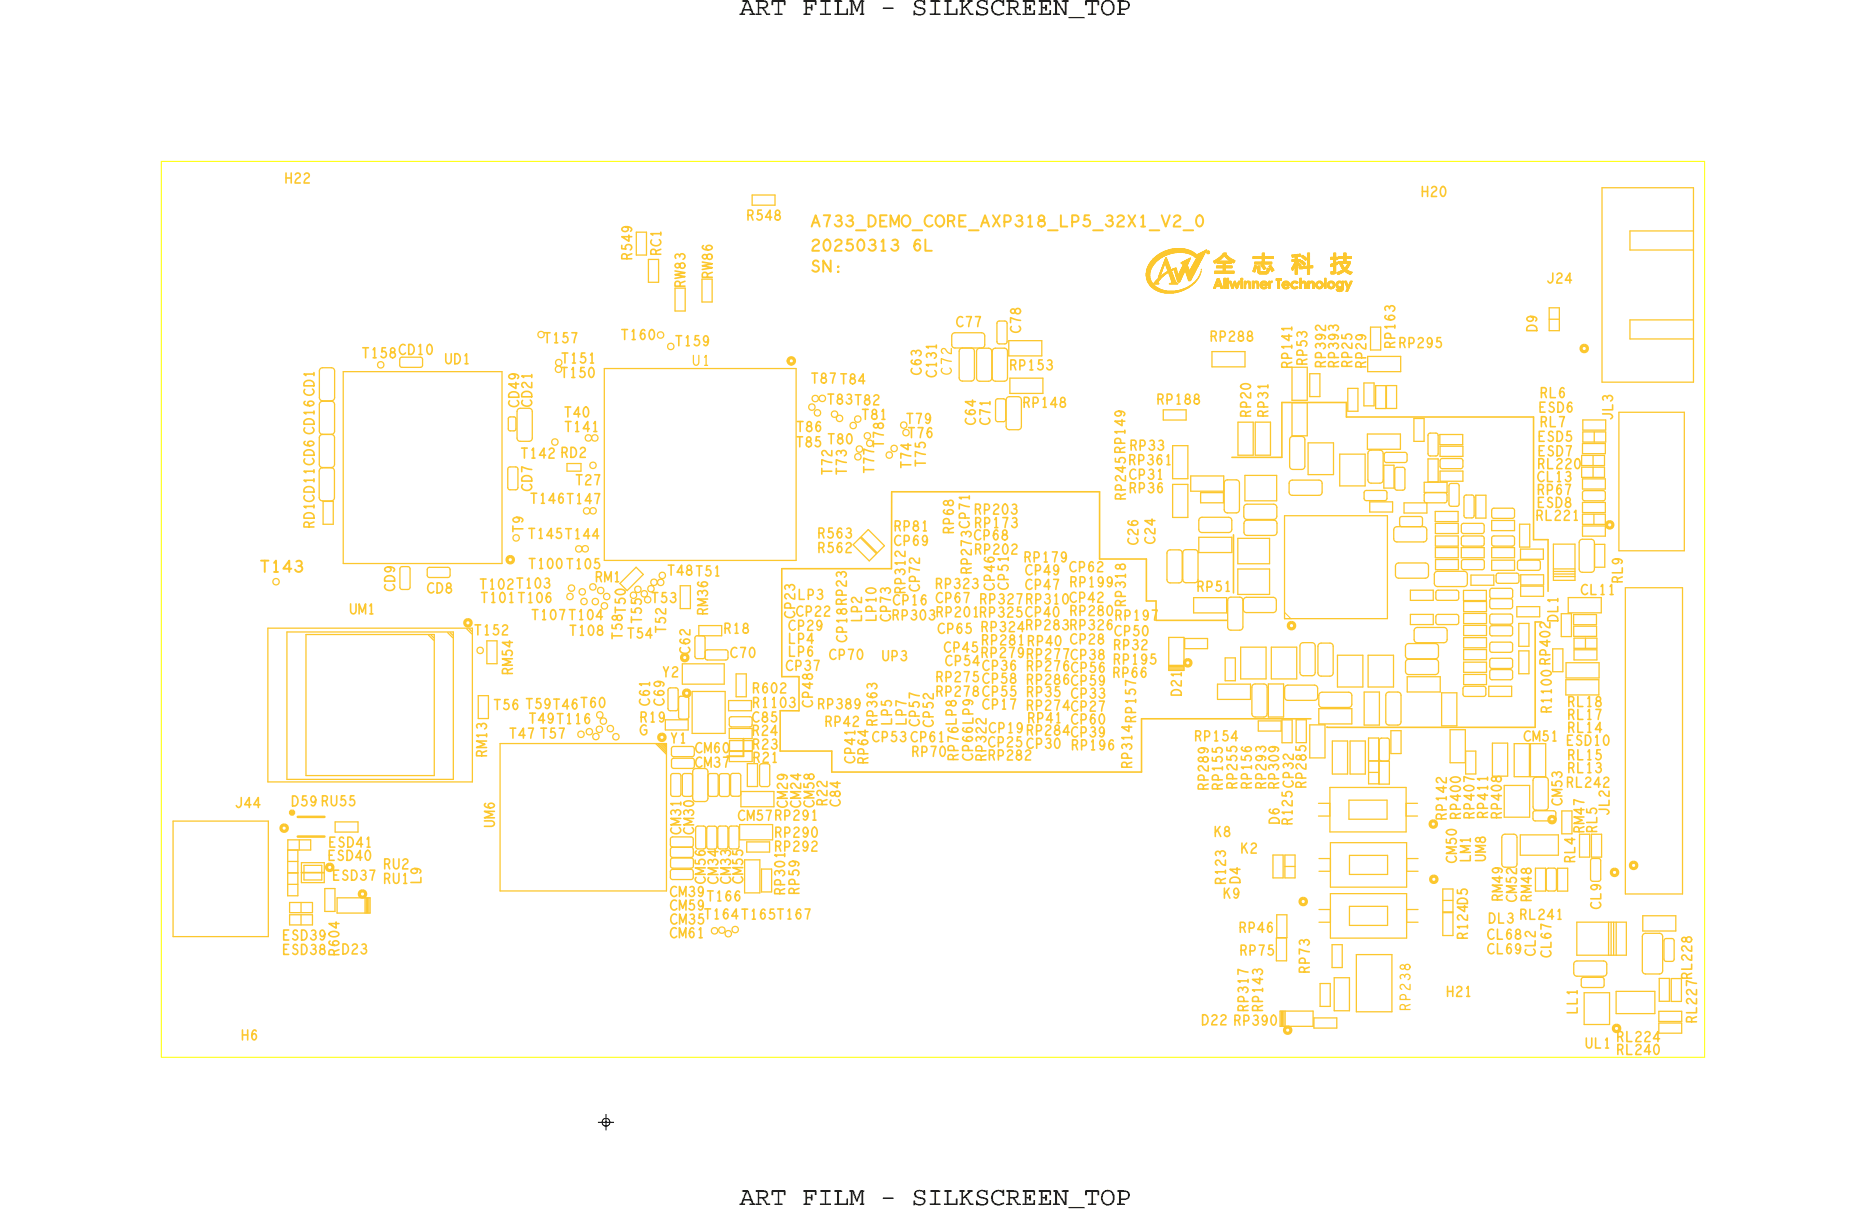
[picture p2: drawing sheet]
<svg xmlns="http://www.w3.org/2000/svg" width="147mm" height="96mm" viewBox="0 0 147 96" stroke-linecap="round" stroke-linejoin="round" font-family="sans-serif">
<defs><g id="words">
<g font-size="2.1">
<text x="58.2" y="1.2">ART FILM - SILKSCREEN_TOP</text>
<text x="58.2" y="94.8">ART FILM - SILKSCREEN_TOP</text>
</g>
<text font-size=".9" fill="#fcc72e" x="63.8" y="21.4">SN:</text>
<g font-size=".8" fill="#fcc72e">
<text x="52" y="20.1" transform="rotate(-90 52 20.1)">RC1</text>
<text x="73.7" y="29.7" transform="rotate(-90 73.7 29.7)">C131</text>
<text x="79.5" y="29.1">RP153</text>
<text x="101.7" y="29" transform="rotate(-90 101.7 29)">RP141</text>
<text x="105.4" y="28.9" transform="rotate(-90 105.4 28.9)">RP393</text>
<text x="109.8" y="27.4" transform="rotate(-90 109.8 27.4)">RP163</text>
<text x="63.8" y="30.1">T87 T84</text>
<text x="65.1" y="31.8">T83 T82</text>
<text x="89" y="35.4">RP33</text>
<text x="99.8" y="32.8" transform="rotate(-90 99.8 32.8)">RP31</text>
<text x="41" y="36">T142 RD2</text>
<text x="41.7" y="39.6">T146T147</text>
<text x="76.7" y="41.5">RP173</text>
<text x="88.6" y="39.4" transform="rotate(-90 88.6 39.4)">RP245 RP149</text>
<text x="88.9" y="36.6">RP361</text>
<text x="37.7" y="46.4">T102 T103</text>
<text x="41.6" y="42.4">T145 T144</text>
<text x="46.9" y="45.8">RM1</text>
<text x="52.5" y="45.3">T48 T51</text>
<text x="71.2" y="46.7" transform="rotate(-90 71.2 46.7)">RP312</text>
<text x="73.6" y="46.3">RP323</text>
<text x="76.5" y="45.2" transform="rotate(-90 76.5 45.2)">RP273 CP71</text>
<text x="77.1" y="47.5">RP327 RP310CP42</text>
<text x="88.6" y="47.7" transform="rotate(-90 88.6 47.7)">RP318</text>
<text x="57" y="49.8">R18</text>
<text x="66.7" y="50.5" transform="rotate(-90 66.7 50.5)">CP18 RP23</text>
<text x="70.2" y="48.8">RP303</text>
<text x="73.7" y="48.5">RP201RP325 CP40</text>
<text x="77.2" y="51.7">RP279 RP277CP38</text>
<text x="77.2" y="49.7">RP324RP283RP326</text>
<text x="77.3" y="50.7">RP281 RP40</text>
<text x="38.3" y="59.6" transform="rotate(-90 38.3 59.6)">RM13</text>
<text x="38.9" y="55.8">T56 T59 T46 T60</text>
<text x="41.6" y="56.9">T49 T116</text>
<text x="50.4" y="56.8">R19</text>
<text x="59.2" y="57.9">R24</text>
<text x="59.2" y="56.8">C85</text>
<text x="59.2" y="55.7">R1103</text>
<text x="59.2" y="58.9">R23</text>
<text x="59.3" y="60">R21</text>
<text x="69" y="57.1" transform="rotate(-90 69 57.1)">RP363</text>
<text x="75.4" y="59.9" transform="rotate(-90 75.4 59.9)">RP76LP8</text>
<text x="77.8" y="58.8">CP25 CP30</text>
<text x="77.8" y="57.7">CP19 RP284</text>
<text x="122.1" y="56.1" transform="rotate(-90 122.1 56.1)">R1100 RP402</text>
<text x="54.7" y="60.4">CM37</text>
<text x="89.1" y="60.5" transform="rotate(-90 89.1 60.5)">RP314</text>
<text x="101.7" y="64.9" transform="rotate(-90 101.7 64.9)">R125 CP32</text>
<text x="117.1" y="64.4" transform="rotate(-90 117.1 64.4)">RP411</text>
<text x="123.4" y="60.8">RL13</text>
<text x="30.2" y="69.5">RU1</text>
<text x="61.8" y="70.4" transform="rotate(-90 61.8 70.4)">RP301</text>
<text x="96.5" y="69.6" transform="rotate(-90 96.5 69.6)">R123</text>
<text x="94.6" y="80.6">D22 RP390</text>
<text x="98.2" y="79.6" transform="rotate(-90 98.2 79.6)">RP317</text>
<text x="99.4" y="79.6" transform="rotate(-90 99.4 79.6)">RP143</text>
<text x="113.9" y="78.4">H21</text>
</g>
</g></defs>
<!-- layer: Board Outline -->
<path d="M12.7 12.7h121.5v70.5h-121.5z" fill="none" stroke="#ff0" stroke-width=".08"/>
<g fill="none" stroke="#fcc72e" stroke-width=".08">
<path d="M91.2 20h.1M91.3 20h.1M91.4 19.9h.1M91.4 20h.1M91.5 19.9h.1M91.5 20h.1M91.6 19.9h.1M91.6 20h.1M91.6 19.8h.1M91.7 20h.1M91.7 19.8h.1M91.7 19.9h.1"/>
<path d="M91.8 19.9h.1M91.8 19.8h.1M91.8 20h.1M91.8 19.7h.1M91.9 20h.1M91.9 19.8h.1M91.9 19.9h.1M91.9 19.7h.1M92 19.9h.1M92 19.8h.1M92 19.7h.1M92 20h.1"/>
<path d="M92.1 19.9h.1M92.1 19.8h.1M92.1 19.7h.1M92.1 20h.1M92.2 19.9h.1M92.2 19.8h.1M92.2 19.7h.1M92.2 20h.1M92.2 19.6h.1M92.3 19.9h.1M92.3 19.8h.1M92.3 19.7h.1"/>
<path d="M92.3 19.6h.1M92.4 19.6h.1M92.4 19.8h.1M92.4 19.7h.1M92.4 19.9h.1M92.5 19.6h.1M92.5 19.9h.1M92.5 19.8h.1M92.5 19.7h.1M92.6 19.6h.1M92.6 19.8h.1M92.6 19.7h.1"/>
<path d="M92.6 19.9h.1M92.7 19.6h.1M92.7 19.9h.1M92.7 19.8h.1M92.7 19.7h.1M92.8 19.6h.1M92.8 19.9h.1M92.8 19.8h.1M92.8 19.7h.1M92.9 19.6h.1M92.9 19.8h.1M92.9 19.7h.1"/>
<path d="M92.9 19.9h.1M93 19.6h.1M93 19.9h.1M93 19.8h.1M93 19.7h.1M93.1 19.6h.1M93.1 19.8h.1M93.1 19.7h.1M93.1 19.9h.1M93.2 19.9h.1M93.2 19.8h.1M93.2 19.7h.1"/>
<path d="M93.2 19.6h.1M93.3 19.9h.1M93.3 19.8h.1M93.3 19.7h.1M93.3 19.6h.1M93.4 19.9h.1M93.4 19.8h.1M93.4 19.7h.1M93.5 19.9h.1M93.5 19.8h.1M93.5 19.7h.1M93.5 20h.1"/>
<path d="M93.6 20h.1M93.6 19.8h.1M93.6 19.9h.1M93.6 19.7h.1M93.7 19.9h.1M93.7 19.8h.1M93.7 19.7h.1M93.7 20h.1M93.8 20h.1M93.8 19.8h.1M93.8 19.9h.1M93.9 19.9h.1"/>
<path d="M93.9 20h.1M93.9 19.8h.1M94 19.9h.1M94 20h.1M94.1 20h.1M94.3 20h.1M94.4 20h.1M94.5 19.9h.1M94.5 20h.1M94.6 19.9h.1M94.6 20h.1M94.7 19.9h.1"/>
<path d="M94.7 20h.1M94.7 19.8h.1M94.8 20h.1M94.8 19.8h.1M94.8 19.9h.1M94.9 19.9h.1M94.9 19.8h.1M94.9 19.7h.1M95 19.9h.1M95 19.7h.1M95 19.8h.1M95 20h.1"/>
<path d="M95.1 19.9h.1M95.1 19.8h.1M95.1 20h.1M95.2 20h.1M95.2 19.8h.1M95.2 19.9h.1M96.2 20h.1M96.3 20h.1M96.3 19.9h.1M96.4 19.9h.1M96.4 20h.1M96.5 19.9h.1"/>
<path d="M96.5 20h.1M99.4 20h.1M99.4 19.9h.1M99.5 19.9h.1M99.5 20h.1M102.3 20h.1M102.9 19.9h.1M102.9 20h.1M103 20h.1M103 19.9h.1M103.1 19.9h.1M103.1 20h.1"/>
<path d="M105 19.9h.1M105 20h.1M105.1 19.9h.1M105.1 20h.1M105.8 19.9h.1M105.8 20h.1M105.9 19.9h.1M105.9 20h.1M90.2 21.6h.1M90.2 21.5h.1M90.2 21.7h.1M90.2 21.8h.1"/>
<path d="M90.2 21.4h.1M90.2 21.3h.1M90.3 22h.1M90.3 21.9h.1M90.3 21.8h.1M90.3 21.6h.1M90.3 21.5h.1M90.3 21.4h.1M90.3 21.3h.1M90.3 21.2h.1M90.2 21.9h.1M90.3 21.7h.1"/>
<path d="M90.3 22.1h.1M90.3 21.1h.1M90.3 22.2h.1M90.3 21h.1M90.4 22.2h.1M90.4 22.1h.1M90.4 22h.1M90.4 21.9h.1M90.4 21.8h.1M90.4 21.6h.1M90.4 21.5h.1M90.4 21.4h.1"/>
<path d="M90.4 21.3h.1M90.4 21.2h.1M90.4 21.1h.1M90.4 21h.1M90.4 22.3h.1M90.4 20.9h.1M90.4 21.7h.1M90.5 22.3h.1M90.5 22.2h.1M90.5 22.1h.1M90.5 22h.1M90.5 21.9h.1"/>
<path d="M90.5 21.8h.1M90.5 21.6h.1M90.5 21.5h.1M90.5 21.4h.1M90.5 21.3h.1M90.5 21.2h.1M90.5 21.1h.1M90.5 21h.1M90.5 20.9h.1M90.5 20.8h.1M90.5 22.4h.1M90.5 21.7h.1"/>
<path d="M90.5 20.7h.1M90.5 22.5h.1M90.6 22.5h.1M90.6 22.3h.1M90.6 22.2h.1M90.6 22.1h.1M90.6 21.3h.1M90.6 21.2h.1M90.6 21.1h.1M90.6 21h.1M90.6 20.9h.1M90.6 20.8h.1"/>
<path d="M90.6 20.7h.1M90.6 20.6h.1M90.6 22.4h.1M90.6 22h.1M90.6 20.5h.1M90.6 22.6h.1M90.7 22.6h.1M90.7 22.5h.1M90.7 22.4h.1M90.7 22.2h.1M90.7 21.1h.1M90.7 21h.1"/>
<path d="M90.7 20.9h.1M90.7 20.8h.1M90.7 20.7h.1M90.7 20.6h.1M90.7 20.5h.1M90.7 22.3h.1M90.7 22.7h.1M90.7 20.4h.1M90.8 22.7h.1M90.8 22.6h.1M90.8 22.5h.1M90.8 20.9h.1"/>
<path d="M90.8 20.8h.1M90.8 20.7h.1M90.8 20.6h.1M90.8 20.5h.1M90.8 20.4h.1M90.8 22.4h.1M90.8 20.3h.1M90.8 22.3h.1M90.9 22.7h.1M90.9 22.6h.1M90.9 22.5h.1M90.9 22.3h.1"/>
<path d="M90.9 20.8h.1M90.9 20.7h.1M90.9 20.6h.1M90.9 20.5h.1M90.9 20.4h.1M90.9 22.8h.1M90.9 22.4h.1M90.9 20.3h.1M90.9 22.2h.1M90.9 20.2h.1M91 22.8h.1M91 22.7h.1"/>
<path d="M91 22.6h.1M91 22.3h.1M91 22.2h.1M91 22.1h.1M91 20.6h.1M91 20.5h.1M91 20.4h.1M91 20.3h.1M91 20.2h.1M91 22.4h.1M91 22.9h.1M91.1 22.9h.1"/>
<path d="M91.1 22.8h.1M91.1 22.7h.1M91.1 22.3h.1M91.1 22.2h.1M91.1 22.1h.1M91.1 20.5h.1M91.1 20.4h.1M91.1 20.3h.1M91.1 20.2h.1M91.1 20.1h.1M91.1 22.4h.1M91.1 22h.1"/>
<path d="M91.2 22.9h.1M91.2 22.8h.1M91.2 22.7h.1M91.2 22.4h.1M91.2 22.2h.1M91.2 22.1h.1M91.2 22h.1M91.2 20.5h.1M91.2 20.4h.1M91.2 20.3h.1M91.2 20.2h.1M91.2 20.1h.1"/>
<path d="M91.2 22.3h.1M91.2 21.9h.1M91.2 21.8h.1M91.2 21.7h.1M91.3 22.9h.1M91.3 22.8h.1M91.3 22h.1M91.3 21.9h.1M91.3 21.8h.1M91.3 21.6h.1M91.3 20.4h.1M91.3 20.3h.1"/>
<path d="M91.3 20.2h.1M91.3 20.1h.1M91.3 23h.1M91.3 21.7h.1M91.3 21.5h.1M91.3 21.4h.1M91.4 22.9h.1M91.4 22.8h.1M91.4 21.9h.1M91.4 21.8h.1M91.4 21.6h.1M91.4 21.5h.1"/>
<path d="M91.4 21.4h.1M91.4 20.3h.1M91.4 20.2h.1M91.4 20.1h.1M91.4 23h.1M91.4 21.3h.1M91.4 21.7h.1M91.4 21.2h.1M91.4 21.1h.1M91.5 22.9h.1M91.5 22.8h.1M91.5 21.8h.1"/>
<path d="M91.5 21.3h.1M91.5 21.2h.1M91.5 21.1h.1M91.5 20.3h.1M91.5 20.2h.1M91.5 20.1h.1M91.5 23h.1M91.5 21.7h.1M91.5 21.4h.1M91.5 21h.1M91.5 21.6h.1M91.5 20.9h.1"/>
<path d="M91.6 22.9h.1M91.6 21.6h.1M91.6 21.1h.1M91.6 21h.1M91.6 20.9h.1M91.6 20.8h.1M91.6 20.1h.1M91.6 23h.1M91.6 21.7h.1M91.6 20.2h.1M91.6 20.7h.1M91.6 20.6h.1"/>
<path d="M91.6 21.5h.1M91.7 22.9h.1M91.7 21.6h.1M91.7 21.5h.1M91.7 20.7h.1M91.7 20.6h.1M91.7 20.5h.1M91.7 20.1h.1M91.7 23.1h.1M91.7 23h.1M91.7 20.8h.1M91.7 20.4h.1"/>
<path d="M91.8 21.5h.1M91.8 20.8h.1M91.8 20.7h.1M91.8 20.6h.1M91.8 20.5h.1M91.8 20.4h.1M91.8 20.1h.1M91.8 23h.1M91.7 20.3h.1M91.8 22.9h.1M91.8 21.6h.1M91.8 20.9h.1"/>
<path d="M91.8 20.3h.1M91.8 23.1h.1M91.8 21.4h.1M91.8 21h.1M91.8 21.1h.1M91.9 22.9h.1M91.9 21.2h.1M91.9 21.1h.1M91.9 21h.1M91.9 20.9h.1M91.9 20.8h.1M91.9 20.7h.1"/>
<path d="M91.9 20.6h.1M91.9 20.5h.1M91.9 23.1h.1M91.9 23h.1M91.9 21.5h.1M91.9 21.4h.1M91.9 20.1h.1M91.9 21.3h.1M92 21.4h.1M92 21.3h.1M92 21.2h.1M92 21.1h.1"/>
<path d="M92 21h.1M92 20.9h.1M92 20.8h.1M92 20.7h.1M92 23h.1M92 22.9h.1M92 23.1h.1M92 21.6h.1M92 21.5h.1M92.1 22.3h.1M92.1 21.6h.1M92.1 21.5h.1"/>
<path d="M92.1 21.3h.1M92.1 21.1h.1M92.1 21h.1M92.1 20.9h.1M92.1 23h.1M92.1 22.9h.1M92.1 22.4h.1M92.1 21.4h.1M92.1 21.2h.1M92.1 23.1h.1M92.1 21.7h.1M92.1 21.8h.1"/>
<path d="M92.2 22.3h.1M92.2 21.9h.1M92.2 21.8h.1M92.2 21.6h.1M92.2 21.5h.1M92.2 21.4h.1M92.2 21.3h.1M92.2 23h.1M92.2 22.9h.1M92.2 22.4h.1M92.2 21.7h.1M92.2 23.1h.1"/>
<path d="M92.2 22.1h.1M92.2 22h.1M92.2 21.2h.1M92.2 22.2h.1M92.3 22.3h.1M92.3 22.2h.1M92.3 22.1h.1M92.3 22h.1M92.3 21.9h.1M92.3 21.8h.1M92.3 21.6h.1M92.3 21.5h.1"/>
<path d="M92.3 21.3h.1M92.3 21.2h.1M92.3 23h.1M92.3 22.9h.1M92.3 22.4h.1M92.3 21.7h.1M92.3 23.1h.1M92.4 22.9h.1M92.4 22.4h.1M92.4 22.2h.1M92.4 22.1h.1M92.4 22h.1"/>
<path d="M92.4 21.9h.1M92.4 21.8h.1M92.4 21.7h.1M92.4 21.2h.1M92.4 23.1h.1M92.4 23h.1M92.4 22.3h.1M92.4 21.3h.1M92.5 22.3h.1M92.5 22.2h.1M92.5 22.1h.1M92.5 22h.1"/>
<path d="M92.5 21.3h.1M92.5 21.2h.1M92.5 21.1h.1M92.5 23h.1M92.5 22.9h.1M92.5 22.4h.1M92.5 21.4h.1M92.5 21.5h.1M92.5 21.6h.1M92.6 22.9h.1M92.6 22.4h.1M92.6 22.2h.1"/>
<path d="M92.6 21.7h.1M92.6 21.6h.1M92.6 21.5h.1M92.6 21.4h.1M92.6 21.3h.1M92.6 21.2h.1M92.6 23h.1M92.6 22.3h.1M92.6 21.1h.1M92.6 21.8h.1M92.6 21.9h.1M92.7 22.3h.1"/>
<path d="M92.7 22h.1M92.7 21.9h.1M92.7 21.8h.1M92.7 21.6h.1M92.7 21.5h.1M92.7 21.4h.1M92.7 23h.1M92.7 22.1h.1M92.7 22.9h.1M92.7 22.4h.1M92.7 21.7h.1M92.7 22.2h.1"/>
<path d="M92.8 22.2h.1M92.8 22.1h.1M92.8 22h.1M92.8 21.9h.1M92.8 21.8h.1M92.8 21.6h.1M92.8 23h.1M92.8 22.9h.1M92.8 21.7h.1M92.8 21.5h.1M92.9 22.9h.1M92.9 22.2h.1"/>
<path d="M92.9 22.1h.1M92.9 22h.1M92.9 21.9h.1M92.9 21.8h.1M92.9 21.7h.1M92.9 21.6h.1M92.9 21.5h.1M92.9 21.4h.1M92.9 23h.1M92.9 22.8h.1M92.9 21.3h.1M93 22.9h.1"/>
<path d="M93 22.8h.1M93 22h.1M93 21.9h.1M93 21.8h.1M93 21.6h.1M93 21.5h.1M93 21.4h.1M93 21.3h.1M93 21.2h.1M93 21.7h.1M93 20.7h.1M93 21.1h.1"/>
<path d="M93 20.8h.1M93 20.6h.1M93.1 22.9h.1M93.1 21.7h.1M93.1 21.6h.1M93.1 21.5h.1M93.1 21.4h.1M93.1 21.3h.1M93.1 21.2h.1M93.1 21.1h.1M93.1 21h.1M93.1 20.7h.1"/>
<path d="M93.1 20.6h.1M93.1 22.8h.1M93.1 21.8h.1M93.1 20.8h.1M93.1 20.9h.1M93.2 22.8h.1M93.2 21.5h.1M93.2 21.4h.1M93.2 21.3h.1M93.2 21.2h.1M93.2 21.1h.1M93.2 21h.1"/>
<path d="M93.2 20.9h.1M93.2 20.8h.1M93.2 20.7h.1M93.2 20.6h.1M93.2 22.7h.1M93.2 20.5h.1M93.3 22.8h.1M93.3 21.3h.1M93.3 21.2h.1M93.3 21.1h.1M93.3 21h.1M93.3 20.9h.1"/>
<path d="M93.3 20.8h.1M93.3 20.7h.1M93.3 20.6h.1M93.3 20.5h.1M93.3 22.7h.1M93.3 21.4h.1M93.4 22.7h.1M93.4 21.5h.1M93.4 21.4h.1M93.4 21.3h.1M93.4 21.2h.1M93.4 21.1h.1"/>
<path d="M93.4 21h.1M93.4 20.9h.1M93.4 20.8h.1M93.4 20.7h.1M93.4 20.6h.1M93.4 20.5h.1M93.4 21.6h.1M93.4 22.6h.1M93.4 20.4h.1M93.4 21.7h.1M93.5 22.7h.1M93.5 22.6h.1"/>
<path d="M93.5 21.8h.1M93.5 21.6h.1M93.5 21.5h.1M93.5 21.4h.1M93.5 21.3h.1M93.5 21.2h.1M93.5 21.1h.1M93.5 20.8h.1M93.5 20.7h.1M93.5 20.6h.1M93.5 20.5h.1M93.5 20.4h.1"/>
<path d="M93.5 21.7h.1M93.5 21h.1M93.5 20.9h.1M93.5 21.9h.1M93.5 22h.1M93.6 22.6h.1M93.6 22.1h.1M93.6 22h.1M93.6 21.9h.1M93.6 21.8h.1M93.6 21.7h.1M93.6 21.6h.1"/>
<path d="M93.6 21.5h.1M93.6 21.4h.1M93.6 21.3h.1M93.6 21.2h.1M93.6 20.5h.1M93.6 20.6h.1M93.6 20.4h.1M93.6 22.5h.1M93.7 22.1h.1M93.7 22h.1M93.7 21.9h.1M93.7 21.8h.1"/>
<path d="M93.7 21.6h.1M93.7 21.5h.1M93.7 21.4h.1M93.7 21.3h.1M93.7 20.4h.1M93.7 22.6h.1M93.7 22.5h.1M93.7 21.7h.1M93.7 20.5h.1M93.7 20.3h.1M93.7 21.2h.1M93.8 22h.1"/>
<path d="M93.8 21.9h.1M93.8 21.8h.1M93.8 21.7h.1M93.8 21.6h.1M93.8 21.5h.1M93.8 21.4h.1M93.8 21.3h.1M93.8 21.2h.1M93.8 22.5h.1M93.8 21.1h.1M93.8 20.1h.1M93.8 22.4h.1"/>
<path d="M93.8 21h.1M93.9 21.8h.1M93.9 21.6h.1M93.9 21.5h.1M93.9 21.4h.1M93.9 21.3h.1M93.9 21.2h.1M93.9 21.1h.1M93.9 21h.1M93.9 20.9h.1M93.9 20.1h.1M93.9 22.4h.1"/>
<path d="M93.9 21.7h.1M93.9 20.8h.1M93.9 22.3h.1M94 22.3h.1M94 21.6h.1M94 21.5h.1M94 21.4h.1M94 21.3h.1M94 21.2h.1M94 21.1h.1M94 21h.1M94 20.9h.1"/>
<path d="M94 20.8h.1M94 20.1h.1M94 20.7h.1M94 20.2h.1M94 22.2h.1M94 20.6h.1M94.1 21.4h.1M94.1 21.3h.1M94.1 21.2h.1M94.1 21.1h.1M94.1 21h.1M94.1 20.9h.1"/>
<path d="M94.1 20.8h.1M94.1 20.7h.1M94.1 20.6h.1M94.1 20.2h.1M94.1 20.1h.1M94.1 22.2h.1M94.1 20.5h.1M94.1 22.1h.1M94.1 20.3h.1M94.1 20.4h.1M94.2 22.1h.1M94.2 21.2h.1"/>
<path d="M94.2 21.1h.1M94.2 21h.1M94.2 20.9h.1M94.2 20.8h.1M94.2 20.7h.1M94.2 20.6h.1M94.2 20.5h.1M94.2 20.4h.1M94.2 20.3h.1M94.2 20.2h.1M94.2 20.1h.1M94.2 22h.1"/>
<path d="M94.3 21.1h.1M94.3 21h.1M94.3 20.9h.1M94.3 20.8h.1M94.3 20.7h.1M94.3 20.6h.1M94.3 20.5h.1M94.3 20.4h.1M94.3 20.3h.1M94.3 20.2h.1M94.3 20.1h.1M94.3 22h.1"/>
<path d="M94.3 21.9h.1M94.3 21.8h.1M94.4 21.8h.1M94.4 20.8h.1M94.4 20.7h.1M94.4 20.6h.1M94.4 20.5h.1M94.4 20.4h.1M94.4 20.3h.1M94.4 20.2h.1M94.4 20.1h.1M94.4 20.9h.1"/>
<path d="M94.4 21.7h.1M94.5 21.6h.1M94.5 20.6h.1M94.5 20.5h.1M94.5 20.4h.1M94.5 20.3h.1M94.5 20.2h.1M94.5 20.1h.1M94.5 21.5h.1M94.5 21.4h.1M94.6 21.3h.1M94.6 21.2h.1"/>
<path d="M94.6 20.4h.1M94.6 20.3h.1M94.6 20.2h.1M94.6 20.1h.1M94.6 20.5h.1M94.7 20.3h.1M94.7 20.2h.1M94.7 20.1h.1M94.8 20.1h.1M95.5 22.7h.1M95.5 20.6h.1M95.6 22.7h.1"/>
<path d="M95.6 22.6h.1M95.6 20.6h.1M95.6 20.5h.1M95.6 20.7h.1M95.6 22.5h.1M95.6 21.5h.1M95.6 21.4h.1M95.6 22.4h.1M95.7 22.7h.1M95.7 22.6h.1M95.7 22.5h.1M95.7 21.5h.1"/>
<path d="M95.7 21.4h.1M95.7 20.6h.1M95.7 20.5h.1M95.7 22.3h.1M95.7 22.4h.1M95.7 20.7h.1M95.7 22.2h.1M95.7 22.1h.1M95.7 20.4h.1M95.8 22.5h.1M95.8 22.3h.1M95.8 22.2h.1"/>
<path d="M95.8 22.1h.1M95.8 21.5h.1M95.8 21.4h.1M95.8 21.1h.1M95.8 21h.1M95.8 20.6h.1M95.8 20.5h.1M95.8 20.4h.1M95.8 22.6h.1M95.8 22.4h.1M95.8 22h.1M95.8 20.7h.1"/>
<path d="M95.8 21.9h.1M95.9 22.5h.1M95.9 22.2h.1M95.9 22.1h.1M95.9 22h.1M95.9 21.9h.1M95.9 21.5h.1M95.9 21.4h.1M95.9 21.1h.1M95.9 21h.1M95.9 20.7h.1M95.9 20.6h.1"/>
<path d="M95.9 20.5h.1M95.9 20.4h.1M95.9 22.6h.1M95.9 22.4h.1M95.9 20.3h.1M96 22.6h.1M96 22.5h.1M96 22.4h.1M96 22.2h.1M96 22.1h.1M96 22h.1M96 21.5h.1"/>
<path d="M96 21.4h.1M96 21.1h.1M96 21h.1M96 20.7h.1M96 20.6h.1M96 20.5h.1M96 20.4h.1M96 20.3h.1M96 22.3h.1M96 21.9h.1M96 20.2h.1M96.1 22.5h.1"/>
<path d="M96.1 22.3h.1M96.1 21.5h.1M96.1 21.4h.1M96.1 21.1h.1M96.1 21h.1M96.1 20.7h.1M96.1 20.6h.1M96.1 20.4h.1M96.1 20.3h.1M96.1 20.2h.1M96.1 22.6h.1M96.1 22.4h.1"/>
<path d="M96.1 22.2h.1M96.1 22.7h.1M96.1 20.1h.1M96.2 22.7h.1M96.2 22.6h.1M96.2 22.5h.1M96.2 21.5h.1M96.2 21.4h.1M96.2 21.1h.1M96.2 21h.1M96.2 20.7h.1M96.2 20.6h.1"/>
<path d="M96.2 20.3h.1M96.2 20.2h.1M96.2 20.1h.1M96.3 21.5h.1M96.3 21.4h.1M96.3 21.1h.1M96.3 21h.1M96.3 20.7h.1M96.3 20.6h.1M96.3 20.2h.1M96.3 20.1h.1M96.3 21.3h.1"/>
<path d="M96.3 21.2h.1M96.3 20.9h.1M96.3 20.8h.1M96.3 22.7h.1M96.3 22.6h.1M96.3 22.5h.1M96.3 22.3h.1M96.3 22.2h.1M96.3 22.1h.1M96.3 22h.1M96.3 21.9h.1M96.4 22.7h.1"/>
<path d="M96.4 22.6h.1M96.4 22.5h.1M96.4 22.3h.1M96.4 22.2h.1M96.4 22.1h.1M96.4 22h.1M96.4 21.9h.1M96.4 21.5h.1M96.4 21.4h.1M96.4 21.3h.1M96.4 21.2h.1M96.4 21.1h.1"/>
<path d="M96.4 21h.1M96.4 20.9h.1M96.4 20.8h.1M96.4 20.7h.1M96.4 20.6h.1M96.4 20.1h.1M96.3 22.4h.1M96.4 22.4h.1M96.4 20.2h.1M96.5 22.7h.1M96.5 22.6h.1M96.5 22.5h.1"/>
<path d="M96.5 22.3h.1M96.5 22.2h.1M96.5 22.1h.1M96.5 22h.1M96.5 21.9h.1M96.5 21.5h.1M96.5 21.4h.1M96.5 21.1h.1M96.5 21h.1M96.5 20.7h.1M96.5 20.6h.1M96.5 20.2h.1"/>
<path d="M96.5 20.1h.1M96.5 22.4h.1M96.5 20.3h.1M96.6 22.7h.1M96.6 22.6h.1M96.6 22.5h.1M96.6 22.3h.1M96.6 22.2h.1M96.6 22.1h.1M96.6 22h.1M96.6 21.9h.1M96.6 21.5h.1"/>
<path d="M96.6 21.4h.1M96.6 21.1h.1M96.6 21h.1M96.6 20.7h.1M96.6 20.6h.1M96.6 20.3h.1M96.6 20.2h.1M96.6 20.1h.1M96.6 22.4h.1M96.6 20.4h.1M96.7 22.7h.1M96.7 22.6h.1"/>
<path d="M96.7 22.5h.1M96.7 22.4h.1M96.7 22.2h.1M96.7 22.1h.1M96.7 22h.1M96.7 21.5h.1M96.7 21.4h.1M96.7 21.1h.1M96.7 21h.1M96.7 20.7h.1M96.7 20.6h.1M96.7 20.4h.1"/>
<path d="M96.7 20.3h.1M96.7 22.3h.1M96.7 21.9h.1M96.7 20.2h.1M96.8 21.5h.1M96.8 21.4h.1M96.8 21.1h.1M96.8 21h.1M96.8 20.7h.1M96.8 20.6h.1M96.8 20.4h.1M96.8 20.3h.1"/>
<path d="M96.7 20.5h.1M96.8 20.5h.1M96.8 22.2h.1M96.8 22.1h.1M96.8 22.3h.1M96.9 22.3h.1M96.9 22.2h.1M96.9 22.1h.1M96.9 21.5h.1M96.9 21.4h.1M96.9 21.1h.1M96.9 21h.1"/>
<path d="M96.9 20.7h.1M96.9 20.6h.1M96.9 20.5h.1M96.9 20.4h.1M96.9 22.5h.1M96.9 22.4h.1M96.9 20.3h.1M96.9 22.6h.1M97 22.6h.1M97 22.5h.1M97 22.4h.1M97 21.5h.1"/>
<path d="M97 21.4h.1M97 21.1h.1M97 21h.1M97 20.5h.1M97 22.7h.1M97 22.3h.1M97 20.6h.1M97 20.4h.1M97.1 22.7h.1M97.1 22.6h.1M97.1 22.5h.1M97.1 21.5h.1"/>
<path d="M97.1 21.4h.1M97.1 20.6h.1M97.1 20.5h.1M97.1 22.4h.1M97.1 20.7h.1M97.1 22.3h.1M97.1 22.2h.1M97.2 22.5h.1M97.2 22.3h.1M97.2 22.2h.1M97.2 22.1h.1M97.2 20.6h.1"/>
<path d="M97.2 20.5h.1M97.2 22.4h.1M97.3 22.5h.1M97.3 22.3h.1M97.3 22.6h.1M97.3 22.4h.1M97.3 22.2h.1M97.3 22.7h.1M97.4 22.7h.1M97.4 22.6h.1M97.4 22.5h.1M97.4 22.4h.1"/>
<path d="M97.4 22.3h.1M97.5 22.6h.1M97.5 22.5h.1M97.5 22.4h.1M97.5 22.2h.1M97.5 22.3h.1M97.5 22.1h.1M97.6 22.3h.1M97.6 22.2h.1M97.6 22.1h.1M97.7 22h.1M97.7 21.9h.1"/>
<path d="M97.7 22.7h.1M97.7 22.6h.1M97.7 22.5h.1M97.7 22.3h.1M97.7 22.2h.1M97.7 22.1h.1M97.7 22.4h.1M97.8 22.7h.1M97.8 22.6h.1M97.8 22.5h.1M97.8 22.3h.1M97.8 22.2h.1"/>
<path d="M97.8 22.1h.1M97.8 22h.1M97.8 21.9h.1M97.8 22.4h.1M97.9 22.7h.1M97.9 22.6h.1M97.9 22.5h.1M97.9 22.3h.1M97.9 22.2h.1M97.9 22.1h.1M97.9 22.4h.1M98 22.7h.1"/>
<path d="M98 22.6h.1M98 22.5h.1M98 22.4h.1M98 22.2h.1M98 22.3h.1M98 22.1h.1M98.1 22.3h.1M98.1 22.4h.1M98.1 22.2h.1M98.2 22.2h.1M98.2 22.1h.1M98.3 22.3h.1"/>
<path d="M98.3 22.2h.1M98.3 22.1h.1M98.3 22.4h.1M98.3 22.7h.1M98.3 22.6h.1M98.3 22.5h.1M98.4 22.7h.1M98.4 22.6h.1M98.4 22.5h.1M98.4 22.4h.1M98.4 22.2h.1M98.4 22.3h.1"/>
<path d="M98.6 22.7h.1M98.6 22.6h.1M98.6 22.5h.1M98.6 22.3h.1M98.6 22.2h.1M98.6 22.1h.1M98.6 22.4h.1M98.6 21.3h.1M98.6 20.3h.1M98.6 20.2h.1M98.6 21.4h.1M98.7 22.7h.1"/>
<path d="M98.7 22.6h.1M98.7 22.5h.1M98.7 22.4h.1M98.7 22.2h.1M98.7 21.4h.1M98.7 21.3h.1M98.7 20.3h.1M98.7 21.2h.1M98.7 22.3h.1M98.7 22.1h.1M98.7 20.2h.1M98.7 21.1h.1"/>
<path d="M98.7 21h.1M98.8 22.3h.1M98.8 22.2h.1M98.8 21.4h.1M98.8 21.3h.1M98.8 21.2h.1M98.8 21.1h.1M98.8 21h.1M98.8 20.9h.1M98.8 20.8h.1M98.8 20.7h.1M98.8 20.3h.1"/>
<path d="M98.8 20.2h.1M98.8 20.6h.1M98.8 22.1h.1M98.9 22.2h.1M98.9 21.2h.1M98.9 21.1h.1M98.9 21h.1M98.9 20.7h.1M98.9 20.6h.1M98.9 20.3h.1M98.9 22.1h.1M98.9 20.9h.1"/>
<path d="M98.9 20.8h.1M98.9 20.2h.1M98.9 22.3h.1M98.9 22.4h.1M99 22.7h.1M99 22.6h.1M99 22.5h.1M99 22.3h.1M99 22.2h.1M99 22.1h.1M99 20.8h.1M99 20.7h.1"/>
<path d="M99 20.3h.1M99 20.2h.1M99 22.4h.1M99 20.6h.1M99 21.4h.1M99 21.3h.1M99 21.2h.1M99 21.1h.1M99 21h.1M99 21.5h.1M99.1 22.7h.1M99.1 22.6h.1"/>
<path d="M99.1 22.5h.1M99.1 22.3h.1M99.1 21.5h.1M99.1 21.4h.1M99.1 21.3h.1M99.1 21.2h.1M99.1 21.1h.1M99.1 21h.1M99.1 20.8h.1M99.1 20.7h.1M99.1 20.3h.1M99.1 20.2h.1"/>
<path d="M99.1 22.4h.1M99.1 22.2h.1M99.1 20.6h.1M99.2 21.5h.1M99.2 21.4h.1M99.2 21.3h.1M99.2 21.2h.1M99.2 21.1h.1M99.2 21h.1M99.2 20.8h.1M99.2 20.7h.1M99.2 20.3h.1"/>
<path d="M99.2 20.2h.1M99.1 21.6h.1M99.2 21.6h.1M99.2 20.6h.1M99.2 22.5h.1M99.2 22.4h.1M99.2 22.3h.1M99.2 22.6h.1M99.2 22.2h.1M99.3 22.7h.1M99.3 22.6h.1M99.3 22.5h.1"/>
<path d="M99.3 22.3h.1M99.3 21.5h.1M99.3 21.4h.1M99.3 20.9h.1M99.3 20.8h.1M99.3 20.7h.1M99.3 20.3h.1M99.3 20.2h.1M99.3 22.4h.1M99.3 22.2h.1M99.3 21.6h.1M99.3 20.6h.1"/>
<path d="M99.3 21h.1M99.3 20.4h.1M99.4 22.7h.1M99.4 22.6h.1M99.4 22.4h.1M99.4 22.2h.1M99.4 21.6h.1M99.4 21.5h.1M99.4 21h.1M99.4 20.9h.1M99.4 20.8h.1M99.4 20.7h.1"/>
<path d="M99.4 20.6h.1M99.4 20.5h.1M99.4 20.4h.1M99.4 20.3h.1M99.4 20.2h.1M99.4 20.1h.1M99.4 22.5h.1M99.4 22.3h.1M99.4 22.1h.1M99.4 21.4h.1M99.4 21.1h.1M99.5 22.7h.1"/>
<path d="M99.5 22.6h.1M99.5 22.5h.1M99.5 22.2h.1M99.5 22.1h.1M99.5 21.5h.1M99.5 21.4h.1M99.5 21.1h.1M99.5 21h.1M99.5 20.9h.1M99.5 20.8h.1M99.5 20.7h.1M99.5 20.6h.1"/>
<path d="M99.5 20.5h.1M99.5 20.4h.1M99.5 20.3h.1M99.5 20.2h.1M99.5 20.1h.1M99.5 22.4h.1M99.5 21.6h.1M99.5 21.2h.1M99.6 22.7h.1M99.6 22.6h.1M99.6 22.5h.1M99.6 22.2h.1"/>
<path d="M99.6 22.1h.1M99.6 21.5h.1M99.6 21.4h.1M99.6 21.1h.1M99.6 20.8h.1M99.6 20.7h.1M99.6 20.3h.1M99.6 20.2h.1M99.6 22.3h.1M99.6 22.4h.1M99.6 21.6h.1M99.6 21.2h.1"/>
<path d="M99.6 21h.1M99.6 20.6h.1M99.7 22.7h.1M99.7 22.6h.1M99.7 22.5h.1M99.7 22.3h.1M99.7 21.5h.1M99.7 21.4h.1M99.7 20.8h.1M99.7 20.7h.1M99.7 20.3h.1M99.7 20.2h.1"/>
<path d="M99.7 22.4h.1M99.7 22.2h.1M99.7 21.6h.1M99.7 20.6h.1M99.7 21.3h.1M99.7 21.2h.1M99.7 21.1h.1M99.8 22.5h.1M99.8 21.5h.1M99.8 21.4h.1M99.8 21.3h.1M99.8 21.2h.1"/>
<path d="M99.8 21.1h.1M99.8 20.8h.1M99.8 20.7h.1M99.8 20.3h.1M99.8 20.2h.1M99.8 22.4h.1M99.8 20.6h.1M99.9 22.7h.1M99.9 22.6h.1M99.9 22.5h.1M99.9 22.4h.1M99.9 22.2h.1"/>
<path d="M99.9 21.4h.1M99.9 21.3h.1M99.9 21.2h.1M99.9 21h.1M99.9 20.7h.1M99.9 20.6h.1M99.9 20.3h.1M99.9 22.3h.1M99.9 22.1h.1M99.9 20.8h.1M99.9 20.2h.1M99.9 21.1h.1"/>
<path d="M100 22.7h.1M100 22.6h.1M100 22.5h.1M100 22.3h.1M100 22.2h.1M100 22.1h.1M100 21.1h.1M100 21h.1M100 20.9h.1M100 20.8h.1M100 20.7h.1M100 20.3h.1"/>
<path d="M100 20.2h.1M100 22.4h.1M100 20.6h.1M100 21.2h.1M100.1 22.2h.1M100.1 21.2h.1M100.1 21.1h.1M100.1 21h.1M100.1 20.7h.1M100.1 20.6h.1M100.1 20.3h.1M100.1 22.1h.1"/>
<path d="M100.1 21.3h.1M100.1 20.8h.1M100.1 20.2h.1M100.2 22.2h.1M100.2 22.1h.1M100.2 21.3h.1M100.2 21.2h.1M100.2 21.1h.1M100.2 20.3h.1M100.2 20.2h.1M100.1 21.4h.1M100.2 21.4h.1"/>
<path d="M100.3 21.3h.1M100.5 22h.1M100.5 21.9h.1M100.5 22.1h.1M100.6 22.1h.1M100.6 22h.1M100.6 21.9h.1M100.6 22.7h.1M100.6 22.6h.1M100.6 22.5h.1M100.6 22.3h.1M100.6 22.2h.1"/>
<path d="M100.6 22.4h.1M100.7 22.7h.1M100.7 22.6h.1M100.7 22.5h.1M100.7 22.3h.1M100.7 22.2h.1M100.7 22.1h.1M100.7 22h.1M100.7 21.9h.1M100.7 22.4h.1M100.8 22h.1M100.8 21.9h.1"/>
<path d="M100.8 22.1h.1M100.9 22h.1M100.9 21.9h.1M100.9 22.1h.1M100.9 22.4h.1M100.9 22.5h.1M100.9 22.3h.1M101 22.5h.1M101 22.3h.1M100.9 22.6h.1M101 22.6h.1M101 22.4h.1"/>
<path d="M101 22.7h.1M101 22.2h.1M101.1 22.7h.1M101.1 22.6h.1M101.1 22.4h.1M101.1 22.2h.1M101.1 22.5h.1M101.1 22.3h.1M101.1 22.1h.1M101.2 22.7h.1M101.2 22.6h.1M101.2 22.5h.1"/>
<path d="M101.2 22.2h.1M101.2 22.1h.1M101.2 22.4h.1M101.3 22.7h.1M101.3 22.6h.1M101.3 22.5h.1M101.3 22.2h.1M101.3 22.1h.1M101.3 22.4h.1M101.3 22.3h.1M101.4 22.7h.1M101.4 22.6h.1"/>
<path d="M101.4 22.5h.1M101.4 22.3h.1M101.4 22.2h.1M101.4 22.4h.1M101.5 22.6h.1M101.5 22.5h.1M101.5 22.3h.1M101.5 22.4h.1M101.6 22.4h.1M101.6 22.5h.1M101.6 22.3h.1M101.7 22.5h.1"/>
<path d="M101.7 22.3h.1M101.6 22.6h.1M101.7 22.6h.1M101.7 22.4h.1M101.7 22.7h.1M101.7 21.1h.1M101.7 20.1h.1M101.7 22.2h.1M101.7 21.2h.1M101.7 20.6h.1M101.7 20.5h.1M101.7 20.4h.1"/>
<path d="M101.7 21.3h.1M101.7 20.2h.1M101.7 21h.1M101.8 22.7h.1M101.8 22.6h.1M101.8 22.5h.1M101.8 22.4h.1M101.8 22.2h.1M101.8 21.2h.1M101.8 21.1h.1M101.8 21h.1M101.8 20.5h.1"/>
<path d="M101.8 20.2h.1M101.8 20.1h.1M101.8 22.3h.1M101.8 21.3h.1M101.8 20.6h.1M101.8 20.4h.1M101.8 22.1h.1M101.8 20.9h.1M101.9 22.7h.1M101.9 22.6h.1M101.9 22.2h.1M101.9 22.1h.1"/>
<path d="M101.9 21.1h.1M101.9 21h.1M101.9 20.9h.1M101.9 20.8h.1M101.9 20.6h.1M101.9 20.5h.1M101.9 20.4h.1M101.9 20.2h.1M101.9 20.1h.1M101.9 20.7h.1M102 22.7h.1M102 22.6h.1"/>
<path d="M102 22.2h.1M102 22.1h.1M102 21.6h.1M102 21.5h.1M102 21.4h.1M102 21.3h.1M102 21.2h.1M102 21.1h.1M102 21h.1M102 20.9h.1M102 20.8h.1M102 20.7h.1"/>
<path d="M102 20.6h.1M102 20.5h.1M102 20.4h.1M102 20.3h.1M102 20.2h.1M102 20.1h.1M102 22.3h.1M102.1 22.7h.1M102.1 22.6h.1M102.1 22.3h.1M102.1 22.2h.1M102.1 21.6h.1"/>
<path d="M102.1 21.5h.1M102.1 21.4h.1M102.1 21.3h.1M102.1 21.2h.1M102.1 21.1h.1M102.1 21h.1M102.1 20.9h.1M102.1 20.8h.1M102.1 20.7h.1M102.1 20.6h.1M102.1 20.5h.1M102.1 20.4h.1"/>
<path d="M102.1 20.3h.1M102.1 20.2h.1M102.1 20.1h.1M102.1 20h.1M102.2 22.7h.1M102.2 22.6h.1M102.2 22.3h.1M102.2 20.8h.1M102.2 20.7h.1M102.2 20.6h.1M102.2 20.5h.1M102.2 20.4h.1"/>
<path d="M102.2 20.1h.1M102.2 20h.1M102.2 22.2h.1M102.2 20.9h.1M102.2 20.2h.1M102.3 21.1h.1M102.3 21h.1M102.3 20.9h.1M102.3 20.8h.1M102.3 20.5h.1M102.3 20.2h.1M102.3 20.1h.1"/>
<path d="M102.3 21.2h.1M102.3 20.7h.1M102.3 20.6h.1M102.3 20.4h.1M102.3 22.7h.1M102.3 22.6h.1M102.3 22.5h.1M102.3 22.3h.1M102.3 22.2h.1M102.3 22.1h.1M102.3 22h.1M102.3 21.9h.1"/>
<path d="M102.3 22.4h.1M102.4 22.7h.1M102.4 22.6h.1M102.4 22.5h.1M102.4 22.3h.1M102.4 22.2h.1M102.4 22.1h.1M102.4 22h.1M102.4 21.9h.1M102.4 21.1h.1M102.4 20.9h.1M102.4 20.6h.1"/>
<path d="M102.4 20.5h.1M102.4 20.4h.1M102.4 20.1h.1M102.4 20h.1M102.4 22.4h.1M102.4 21.2h.1M102.4 21h.1M102.4 20.8h.1M102.4 20.2h.1M102.4 20.7h.1M102.5 22.2h.1M102.5 21.2h.1"/>
<path d="M102.5 21.1h.1M102.5 21h.1M102.5 20.7h.1M102.5 20.6h.1M102.5 20.5h.1M102.5 20.2h.1M102.5 22.3h.1M102.5 20.8h.1M102.5 20.3h.1M102.5 22.1h.1M102.5 20.1h.1M102.6 22.2h.1"/>
<path d="M102.6 22.1h.1M102.6 21.1h.1M102.6 20.8h.1M102.6 20.7h.1M102.6 20.6h.1M102.6 20.3h.1M102.6 20.2h.1M102.6 20.1h.1M102.6 21h.1M102.6 20.9h.1M102.6 20.4h.1M102.6 22.3h.1"/>
<path d="M102.7 22.3h.1M102.7 22.2h.1M102.7 22.1h.1M102.7 21.1h.1M102.7 20.8h.1M102.7 20.7h.1M102.7 20.4h.1M102.7 20.3h.1M102.7 20.2h.1M102.7 21h.1M102.7 20.9h.1M102.7 22.7h.1"/>
<path d="M102.7 22.6h.1M102.7 22.5h.1M102.7 22.4h.1M102.8 22.7h.1M102.8 22.6h.1M102.8 22.5h.1M102.8 22.3h.1M102.8 21.1h.1M102.8 20.4h.1M102.7 20.5h.1M102.8 22.4h.1M102.8 22.2h.1"/>
<path d="M102.8 21h.1M102.8 20.5h.1M102.8 20.3h.1M102.9 21.1h.1M102.9 20.4h.1M102.9 21h.1M102.9 21.6h.1M102.9 21.5h.1M102.9 21.4h.1M102.9 21.3h.1M102.9 21.2h.1M102.9 20.9h.1"/>
<path d="M102.9 20.8h.1M102.9 20.7h.1M102.9 20.6h.1M102.9 20.5h.1M102.9 20.3h.1M102.9 20.2h.1M102.9 20.1h.1M102.9 22.7h.1M102.9 22.6h.1M102.9 22.5h.1M102.9 22.4h.1M102.9 22.2h.1"/>
<path d="M103 22.7h.1M103 22.6h.1M103 22.5h.1M103 22.4h.1M103 22.2h.1M103 21.6h.1M103 21.5h.1M103 21.4h.1M103 21.3h.1M103 21.2h.1M103 21.1h.1M103 21h.1"/>
<path d="M103 20.9h.1M103 20.8h.1M103 20.7h.1M103 20.6h.1M103 20.5h.1M103 20.4h.1M103 20.3h.1M103 20.2h.1M103 20.1h.1M102.9 22.3h.1M102.9 22.1h.1M103 22.3h.1"/>
<path d="M103 22.1h.1M103.1 22.7h.1M103.1 22.6h.1M103.1 22.5h.1M103.1 22.3h.1M103.1 22.2h.1M103.1 22.1h.1M103.1 21.6h.1M103.1 21.5h.1M103.1 21.4h.1M103.1 21.3h.1M103.1 21.2h.1"/>
<path d="M103.1 21.1h.1M103.1 21h.1M103.1 20.9h.1M103.1 20.8h.1M103.1 20.7h.1M103.1 20.6h.1M103.1 20.5h.1M103.1 20.4h.1M103.1 20.3h.1M103.1 20.2h.1M103.1 20.1h.1M103.1 22.4h.1"/>
<path d="M103.2 22.2h.1M103.2 21.1h.1M103.2 21h.1M103.2 22.3h.1M103.2 22.1h.1M103.2 20.9h.1M103.3 22.2h.1M103.3 22.1h.1M103.3 21.1h.1M103.3 21h.1M103.3 20.9h.1M103.3 22.3h.1"/>
<path d="M103.3 22.7h.1M103.3 22.6h.1M103.3 22.5h.1M103.3 22.4h.1M103.4 22.7h.1M103.4 22.6h.1M103.4 22.5h.1M103.4 22.3h.1M103.4 22.2h.1M103.4 22.4h.1M103.5 22.7h.1M103.5 22.6h.1"/>
<path d="M103.5 22.5h.1M103.5 22.3h.1M103.5 22.4h.1M103.6 22.5h.1M103.6 22.3h.1M103.6 22.4h.1M103.6 22.6h.1M103.6 22.2h.1M103.7 22.6h.1M103.7 22.5h.1M103.7 22.4h.1M103.7 22.2h.1"/>
<path d="M103.7 22.7h.1M103.7 22.3h.1M103.8 22.7h.1M103.8 22.6h.1M103.8 22.3h.1M103.8 22.2h.1M103.8 22.1h.1M103.9 22.7h.1M103.9 22.6h.1M103.9 22.2h.1M103.9 22.1h.1M103.9 22.3h.1"/>
<path d="M104 22.7h.1M104 22.6h.1M104 22.3h.1M104 22.2h.1M104 22.1h.1M104 22.5h.1M104 22.4h.1M104.1 22.7h.1M104.1 22.6h.1M104.1 22.5h.1M104.1 22.3h.1M104.1 22.4h.1"/>
<path d="M104.1 22.2h.1M104.3 22.7h.1M104.3 22.6h.1M104.3 22.5h.1M104.3 22.3h.1M104.3 22.2h.1M104.3 22.1h.1M104.3 22h.1M104.3 21.9h.1M104.3 22.4h.1M104.4 22.7h.1M104.4 22.6h.1"/>
<path d="M104.4 22.5h.1M104.4 22.3h.1M104.4 22.2h.1M104.4 22.1h.1M104.4 22h.1M104.4 21.9h.1M104.4 22.4h.1M104.5 22.6h.1M104.5 22.5h.1M104.5 22.4h.1M104.5 22.3h.1M104.6 22.7h.1"/>
<path d="M104.6 22.6h.1M104.6 22.5h.1M104.6 22.3h.1M104.5 22.2h.1M104.6 22.4h.1M104.6 22.2h.1M104.7 22.7h.1M104.7 22.6h.1M104.7 22.2h.1M104.7 22.3h.1M104.7 22.1h.1M104.8 22.7h.1"/>
<path d="M104.8 22.6h.1M104.8 22.2h.1M104.8 22.1h.1M104.8 21.4h.1M104.8 21h.1M104.8 20.9h.1M104.8 20.4h.1M104.8 20.3h.1M104.8 21.5h.1M104.8 20.8h.1M104.8 21.6h.1M104.9 22.7h.1"/>
<path d="M104.9 22.6h.1M104.9 22.2h.1M104.9 21.6h.1M104.9 21.5h.1M104.9 20.9h.1M104.9 20.8h.1M104.9 20.4h.1M104.9 20.3h.1M104.9 22.3h.1M104.9 22.1h.1M104.9 21.4h.1M104.9 21h.1"/>
<path d="M105 22.7h.1M105 22.6h.1M105 22.5h.1M105 22.3h.1M105 21.5h.1M105 21.4h.1M105 20.9h.1M105 20.8h.1M105 20.4h.1M105 20.3h.1M104.9 22.5h.1M104.9 22.4h.1"/>
<path d="M105 22.4h.1M105 22.2h.1M105 21.6h.1M105 21.3h.1M105 21.2h.1M105 21.1h.1M105 21h.1M105 20.7h.1M105 20.6h.1M105 20.5h.1M105 20.2h.1M105 20.1h.1"/>
<path d="M105.1 22.5h.1M105.1 22.3h.1M105.1 21.5h.1M105.1 21.4h.1M105.1 21.3h.1M105.1 21.2h.1M105.1 21.1h.1M105.1 21h.1M105.1 20.9h.1M105.1 20.8h.1M105.1 20.7h.1M105.1 20.6h.1"/>
<path d="M105.1 20.5h.1M105.1 20.4h.1M105.1 20.3h.1M105.1 20.2h.1M105.1 20.1h.1M105.1 22.6h.1M105.1 22.4h.1M105.2 20.8h.1M105.2 20.7h.1M105.2 20.4h.1M105.2 20.3h.1M105.2 20.9h.1"/>
<path d="M105.2 22.8h.1M105.2 22.5h.1M105.2 22.3h.1M105.2 22.6h.1M105.2 22.4h.1M105.2 22.9h.1M105.2 21.5h.1M105.3 22.9h.1M105.3 22.8h.1M105.3 22.7h.1M105.3 22.6h.1M105.3 22.5h.1"/>
<path d="M105.3 22.3h.1M105.3 21.5h.1M105.3 20.8h.1M105.3 20.7h.1M105.3 20.4h.1M105.3 20.3h.1M105.2 22.2h.1M105.3 22.4h.1M105.3 22.2h.1M105.3 20.6h.1M105.3 21.6h.1M105.3 22.1h.1"/>
<path d="M105.3 21.4h.1M105.4 22.9h.1M105.4 22.8h.1M105.4 22.7h.1M105.4 22.6h.1M105.4 22.3h.1M105.4 22.2h.1M105.4 22.1h.1M105.4 21.6h.1M105.4 21.5h.1M105.4 21.4h.1M105.4 20.7h.1"/>
<path d="M105.4 20.6h.1M105.4 20.3h.1M105.4 20.2h.1M105.4 20.4h.1M105.5 22.9h.1M105.5 22.8h.1M105.5 22.7h.1M105.5 22.6h.1M105.5 22.2h.1M105.5 22.1h.1M105.5 21.5h.1M105.5 21.4h.1"/>
<path d="M105.5 20.8h.1M105.5 20.7h.1M105.5 20.6h.1M105.5 20.3h.1M105.5 20.2h.1M105.5 23h.1M105.5 21.6h.1M105.5 20.9h.1M105.5 22.3h.1M105.5 21.3h.1M105.6 22.9h.1M105.6 22.8h.1"/>
<path d="M105.6 22.7h.1M105.6 22.6h.1M105.6 22.3h.1M105.6 22.2h.1M105.6 21.5h.1M105.6 21.4h.1M105.6 21h.1M105.6 20.9h.1M105.6 20.8h.1M105.6 20.7h.1M105.6 20.6h.1M105.6 20.3h.1"/>
<path d="M105.6 20.2h.1M105.6 21.3h.1M105.6 22.5h.1M105.6 21.1h.1M105.6 22.4h.1M105.6 22.1h.1M105.7 22.9h.1M105.7 22.8h.1M105.7 22.7h.1M105.7 22.6h.1M105.7 22.5h.1M105.7 22.4h.1"/>
<path d="M105.7 22.2h.1M105.7 21.4h.1M105.7 21.3h.1M105.7 21.2h.1M105.7 21.1h.1M105.7 21h.1M105.7 20.9h.1M105.7 20.8h.1M105.7 20.7h.1M105.7 20.6h.1M105.7 20.3h.1M105.7 22.3h.1"/>
<path d="M105.7 22.1h.1M105.7 21.5h.1M105.7 20.2h.1M105.8 21.3h.1M105.8 21.2h.1M105.8 21.1h.1M105.8 20.7h.1M105.8 20.6h.1M105.8 20.5h.1M105.8 20.4h.1M105.8 20.3h.1M105.8 20.2h.1"/>
<path d="M105.8 20.1h.1M105.7 20.4h.1M105.8 21.4h.1M105.8 21h.1M105.8 22.2h.1M105.8 22.1h.1M105.9 22.2h.1M105.9 22.1h.1M105.9 21.3h.1M105.9 21.2h.1M105.9 21.1h.1M105.9 20.7h.1"/>
<path d="M105.9 20.6h.1M105.9 20.5h.1M105.9 20.4h.1M105.9 20.3h.1M105.9 20.2h.1M105.9 20.1h.1M105.9 22.3h.1M105.9 21.4h.1M105.9 22.4h.1M105.9 22.9h.1M105.9 21h.1M106 22.9h.1"/>
<path d="M106 22.5h.1M106 22.4h.1M106 22.3h.1M106 22.2h.1M106 22.1h.1M106 21.4h.1M106 21.3h.1M106 21.2h.1M106 21.1h.1M106 20.7h.1M106 20.6h.1M106 20.3h.1"/>
<path d="M106 20.2h.1M106 21h.1M106 22.8h.1M106 22.6h.1M106 21.5h.1M106 20.9h.1M106 22.7h.1M106.1 22.9h.1M106.1 22.8h.1M106.1 22.7h.1M106.1 22.6h.1M106.1 22.5h.1"/>
<path d="M106.1 22.4h.1M106.1 21.5h.1M106.1 21.4h.1M106.1 21.3h.1M106.1 21.1h.1M106.1 21h.1M106.1 20.9h.1M106.1 20.8h.1M106.1 20.7h.1M106.1 20.6h.1M106.1 20.3h.1M106.1 20.2h.1"/>
<path d="M106.2 22.7h.1M106.2 22.6h.1M106.2 22.5h.1M106.2 22.4h.1M106.2 21.5h.1M106.2 21.4h.1M106.2 20.9h.1M106.2 20.8h.1M106.2 20.7h.1M106.2 20.6h.1M106.2 20.3h.1M106.2 21.6h.1"/>
<path d="M106.2 21h.1M106.2 20.2h.1M106.2 22.3h.1M106.3 22.5h.1M106.3 22.4h.1M106.3 22.3h.1M106.3 22.2h.1M106.3 21.6h.1M106.3 21.5h.1M106.3 21.4h.1M106.3 20.8h.1M106.3 20.7h.1"/>
<path d="M106.3 20.6h.1M106.3 20.3h.1M106.3 20.2h.1M106.3 22.1h.1M106.4 22.4h.1M106.4 22.3h.1M106.4 22.2h.1M106.4 22.1h.1M106.4 21.5h.1M106.4 20.3h.1M106.4 21.4h.1M106.4 20.2h.1"/>
</g>
<path d="M70.2 38.7h16.4zM86.6 38.7v5.3z" fill="none" stroke="#fcc72e" stroke-width=".13"/>
<path d="M57.2 59.5h1.3zM58.5 58.1v1.4z" fill="none" stroke="#fcc72e" stroke-width=".15"/>
<!-- layer: Components -->
<g fill="none" stroke="#fcc72e" stroke-width=".25">
<path d="M124.5 27.3l.2-.1 .2 .1 .1 .1-.1 .2-.2 .1-.2-.1v-.2zM36.7 48.8h.1h.2l.1 .2-.1 .2-.2 .1-.1-.1-.1-.2zM40 43.9l.2-.1 .2 .1v.1v.2l-.2 .1-.2-.1-.1-.2zM51.9 57.9l.2-.1 .2 .1 .1 .1-.1 .2-.2 .1-.2-.1v-.2zM53.7 51.6l.2-.1 .2 .1 .1 .1-.1 .2-.2 .1-.2-.1v-.2zM53.9 54.4l.2-.1 .1 .1 .1 .1-.1 .2-.1 .1-.2-.1-.1-.2zM93.3 52l.2-.1 .2 .1 .1 .2-.1 .1-.2 .1-.2-.1v-.1zM101.5 49.1l.2-.1 .2 .1v.1v.2l-.2 .1-.2-.1-.1-.2zM126.5 41.1h.2h.2l.1 .2-.1 .2-.2 .1-.2-.1v-.2zM22.2 65l.2-.1 .2 .1v.2v.1l-.2 .1-.2-.1-.1-.1zM22.9 63.9l.1-.1 .1 .1v.1l-.1 .1-.1-.1zM25.8 68.1l.2-.1 .1 .1 .1 .2-.1 .1-.1 .1-.2-.1-.1-.1z"/>
<path d="M28.3 70.2l.2-.1 .2 .1 .1 .2-.1 .1-.2 .1-.2-.1v-.1zM102.4 70.8l.2-.1 .2 .1v.1v.2l-.2 .1-.2-.1-.1-.2zM112.6 64.7l.2-.1 .2 .1 .1 .1-.1 .2-.2 .1-.2-.1v-.2zM112.7 69l.2-.1 .2 .1v.2v.2h-.2h-.2l-.1-.2zM122 64.3h.2h.2v.2v.2h-.2h-.2l-.1-.2zM126.9 68.5l.2-.1 .2 .1 .1 .2-.1 .1-.2 .1-.2-.1v-.1zM128.4 67.9h.2h.2l.1 .2-.1 .2-.2 .1-.2-.1v-.2zM101.2 80.9l.2-.1 .2 .1v.2v.1l-.2 .1-.2-.1-.1-.1zM127.1 80.8l.2-.1 .2 .1v.1v.2l-.2 .1-.2-.1-.1-.2z"/>
<circle cx="62.3" cy="28.4" r=".25"/>
</g>
<g fill="none" stroke="#fcc72e" stroke-width=".1">
<path d="M50.1 18.3v1.8zM50.1 18.3h.8zM50.9 18.3v1.8zM59.2 16.1h1.8zM59.2 15.3h1.8zM59.2 15.3v.8zM61 15.3v.8zM126.1 14.8h7.2zM126.1 14.8v15.3zM128.3 18.2h5zM128.3 18.2v1.5zM128.3 19.7h5z"/>
<path d="M133.3 14.8v15.3zM25.1 37.1v2.1zM25.1 39.2l.1 .1 .2 .1M25.1 34.4v2.1zM25.1 36.5l.1 .2 .2 .1M25.1 31.8v2.1zM25.1 33.9l.1 .2 .2 .1M25.1 29.2v2.1zM25.1 31.3l.1 .2h.2M25.4 36.8h.7zM25.4 36.8l-.2 .1-.1 .2M25.4 39.4h.7z"/>
<path d="M25.4 34.2h.7zM25.4 34.2l-.2 .1-.1 .1M25.4 31.6h.7zM25.4 31.6l-.2 .1-.1 .1M25.4 28.9h.7zM25.4 28.9l-.2 .1-.1 .2M25.4 31.5h.7zM25.4 39.5v1.8zM25.4 39.5h.8zM26.1 36.8l.2 .1v.2M26.1 34.2l.2 .1v.1M26.1 31.6l.2 .1v.1"/>
<path d="M26.1 28.9l.2 .1v.2M26.2 39.5v1.8zM26.3 39.2l-.1 .1-.1 .1M26.3 37.1v2.1zM26.3 36.5v.2l-.2 .1M26.3 34.4v2.1zM26.3 33.9v.2l-.2 .1M26.3 31.8v2.1zM26.3 31.3v.2h-.2M26.3 29.2v2.1zM27 29.2h12.5zM27 29.2v15.1z"/>
<path d="M29.8 28.5h.2h.2v.2v.2l-.2 .1-.2-.1-.1-.2zM31.5 28.3v.4zM31.5 28.7l.1 .2M31.6 28.9h1.5zM31.6 28.1h1.5zM31.6 28.1l-.1 .2M33.1 28.1l.2 .2M33.3 28.3v.4zM33.3 28.7l-.2 .2M39.5 29.2v15.1zM40 36.9v1.5zM40 38.4l.2 .1"/>
<path d="M40 33v.8zM40 33.8l.2 .1M40.2 38.5h.4zM40.2 36.7h.4zM40.2 36.7l-.2 .2M40.2 33.9h.3zM40.2 32.8h.3zM40.2 32.8l-.2 .2M40.5 32.8l.1 .2M40.6 36.7l.2 .2M40.6 33v.8zM40.6 33.8l-.1 .1"/>
<path d="M40.7 32.4v2.1zM40.7 34.5l.1 .1 .2 .1M40.8 38.4l-.2 .1M40.8 36.9v1.5zM41 32.1h.6zM41 32.1l-.2 .1-.1 .2M41 34.7h.7zM41.7 32.1l.1 .1 .1 .2M41.9 34.5l-.1 .2h-.2M41.9 32.4v2.1zM42.4 26.2l.2-.1 .2 .1v.1v.2l-.2 .1-.2-.1-.1-.2zM43.5 34.6l.2-.1 .2 .1v.2v.2h-.2h-.2l-.1-.2z"/>
<path d="M43.8 28.9l.2-.1 .2 .1v.2v.1l-.2 .1-.2-.1-.1-.1zM43.8 28.4l.2-.1 .2 .1v.1v.2l-.2 .1-.2-.1-.1-.2zM44.6 37.1h1.1zM44.6 36.5h1.1zM44.6 36.5v.6zM45.7 36.5v.6zM46.1 34.3l.2-.1 .2 .1 .1 .2-.1 .1-.2 .1-.2-.1v-.1zM46.5 36.4h.2h.2v.2v.2l-.2 .1-.2-.1-.1-.2zM46.6 34.3l.2-.1 .2 .1 .1 .2-.1 .1-.2 .1-.2-.1v-.1zM47.6 29h15.1zM47.6 29v15.1zM50.1 20.1h.8z"/>
<path d="M51 22.2h.8zM51 20.4h.8zM51 20.4v1.8zM51.8 26.2l.2-.1 .2 .1 .1 .2-.1 .1-.2 .1-.2-.1v-.1zM51.8 20.4v1.8zM52.6 27.1l.2-.1 .2 .1 .1 .2-.1 .1-.2 .1-.2-.1v-.1zM53.1 22.7h.8zM53.1 22.7v1.8zM53.1 24.5h.8zM53.9 22.7v1.8zM55.3 22h.8zM55.3 22v1.8z"/>
<path d="M55.3 23.8h.8zM56.1 22v1.8zM62.7 29v15.1zM63.7 31.9l.2-.1 .2 .1 .1 .1-.1 .2-.2 .1-.2-.1v-.2zM64 31.2l.2-.1 .2 .1v.2v.1l-.2 .1-.2-.1-.1-.1zM64.2 32.3l.2-.1 .1 .1 .1 .2-.1 .2h-.1h-.2l-.1-.2zM64.6 31.2l.1-.1 .2 .1 .1 .1-.1 .2-.2 .1-.1-.1-.1-.2zM65.5 32.4l.2-.1 .2 .1v.2v.2h-.2h-.2l-.1-.2zM65.9 32.8l.2-.1 .2 .1v.1v.2l-.2 .1-.2-.1-.1-.2zM67 33.3l.2-.1 .2 .1v.2v.2h-.2h-.2l-.1-.2zM67.3 32.8l.2-.1 .2 .1 .1 .2-.1 .1-.2 .1-.2-.1v-.1zM67.3 35.8l.2-.1 .2 .1 .1 .1-.1 .2-.2 .1-.2-.1v-.2z"/>
<path d="M67.5 35.2l.2-.1 .1 .1 .1 .1-.1 .2-.1 .1-.2-.1-.1-.2zM68.1 34.1l.2-.1 .2 .1v.2v.2h-.2h-.2l-.1-.2zM68.3 34.7l.2-.1 .2 .1v.2v.2h-.2h-.2l-.1-.2zM69.8 35.6h.2h.2l.1 .2-.1 .2-.2 .1-.2-.1v-.2zM70.2 35.1l.2-.1 .2 .1v.2v.2h-.2h-.2l-.1-.2zM71 33.3l.1-.1 .2 .1 .1 .2-.1 .1-.2 .1-.1-.1-.1-.1zM71.1 33.9l.2-.1 .2 .1 .1 .1-.1 .2-.2 .1-.2-.1v-.2zM74.9 26.4v.7zM74.9 27.1l.1 .2 .2 .1M75.2 27.4h2.1zM75.2 26.2h2.1zM75.2 26.2l-.2 .1-.1 .1"/>
<path d="M75.5 27.6v2.1zM75.5 29.7l.1 .2 .2 .1M75.8 27.4h.7zM75.8 30h.7zM75.8 27.4l-.2 .1-.1 .1M76.5 27.4l.1 .1 .1 .1M76.7 29.7l-.1 .2-.1 .1M76.7 27.6v2.1zM76.9 27.7v2zM76.9 29.7v.2l.2 .1M77.1 27.4h.7zM77.1 30h.7z"/>
<path d="M77.1 27.4l-.1 .1-.1 .2M77.3 26.2l.2 .1v.1M77.5 27.1l-.1 .2-.1 .1M77.5 26.4v.7zM77.8 27.4l.2 .1 .1 .2M78.1 29.7l-.1 .2-.2 .1M78.1 27.7v2zM78.1 29.7l.1 .2 .2 .1M78.4 27.4h.7zM78.4 30h.7zM78.4 27.4l-.2 .1-.1 .2M78.4 31.6v1.4z"/>
<path d="M78.4 33l.2 .2M78.5 25.4v1.5zM78.5 26.9l.2 .2M78.6 33.2h.4zM78.6 31.4h.4zM78.6 31.4l-.2 .2M78.7 27.1h.4zM78.7 25.3h.4zM78.7 25.3l-.2 .1M79 31.4l.2 .2M79.1 27.4l.1 .1 .1 .2M79.1 25.3l.2 .1"/>
<path d="M79.2 33l-.2 .2M79.2 31.6v1.4zM79.2 31.5v2.1zM79.2 33.6l.1 .1 .2 .1M79.3 26.9l-.2 .2M79.3 25.4v1.5zM79.3 29.7l-.1 .2-.1 .1M79.3 27.7v2zM79.4 28h2.6zM79.4 26.8h2.6zM79.4 26.8v1.2zM79.5 31.2h.7z"/>
<path d="M79.5 33.8h.7zM79.5 31.2l-.2 .1-.1 .2M79.5 31h2.6zM79.5 29.8h2.6zM79.5 29.8v1.2zM80.2 31.2l.1 .1 .1 .2M80.4 33.6l-.1 .1-.1 .1M80.4 31.5v2.1zM82 26.8v1.2zM82.1 29.8v1.2zM91.6 33.1h1.8zM91.6 32.3h1.8z"/>
<path d="M91.6 32.3v.8zM92.3 38.1v2.6zM92.3 38.1h1.2zM92.3 35.1h1.2zM92.3 35.1v2.6zM92.3 37.7h1.2zM93.4 32.3v.8zM93.5 38.1v2.6zM93.5 35.1v2.6zM93.7 38.7h2.6zM93.7 37.5h2.6zM93.7 37.5v1.2z"/>
<path d="M94.5 39.6h1.8zM94.5 38.8h1.8zM94.5 38.8v.8zM95.4 28.9h2.6zM95.4 27.7h2.6zM95.4 27.7v1.2zM96.3 38.8v.8zM96.3 37.5v1.2zM96.4 38v2.1zM96.6 37.8h.7zM96.6 37.8h-.1l-.1 .2M97.3 37.8h.2l.1 .2"/>
<path d="M97.5 33.2h1.2zM97.5 33.2v2.6zM97.5 35.8h1.2zM97.6 38v2.1zM97.9 39.9v.7zM98 37.4h2.5zM98 37.4v2zM98 39.4h2.5zM98 27.7v1.2zM98.2 39.7h2.1zM98.2 39.7h-.2l-.1 .2M98.7 33.2v2.6z"/>
<path d="M98.8 33.2h1.2zM98.8 33.2v2.6zM98.8 35.8h1.2zM100 33.2v2.6zM100.3 39.7l.1 .1 .1 .1M100.5 37.4v2zM100.5 39.9v.7zM101.5 38v.7zM101.5 38.7l.1 .2 .1 .1M101.5 34.6v2.1zM101.5 36.7l.1 .2h.2M101.7 31.7h1.2z"/>
<path d="M101.7 31.7v2.6zM101.7 28.9h1.2zM101.7 28.9v2.6zM101.7 34.3h1.2zM101.7 31.5h1.2zM101.7 39h2.1zM101.7 37.8h2.1zM101.7 37.8l-.1 .1-.1 .1M101.8 34.3h.7zM101.8 36.9h.7zM101.8 34.3l-.2 .1-.1 .2M102.5 34.3l.2 .1v.2"/>
<path d="M102.7 36.7l-.1 .2h-.1M102.7 34.6v2.1zM102.9 31.7v2.6zM102.9 28.9v2.6zM103 34.8h2zM103 34.8v2.5zM103 37.3h2zM103.1 31.2h.8zM103.1 29.4h.8zM103.1 29.4v1.8zM103.8 37.8l.2 .1 .1 .1M103.9 29.4v1.8z"/>
<path d="M104.1 38.7l-.1 .2-.2 .1M104.1 38v.7zM105 34.8v2.5zM105.5 35.7h2zM105.5 35.7v2.5zM105.5 38.2h2zM106.1 32.4h.8zM106.1 30.6v1.8zM106.1 30.6h.8zM106.9 30.6v1.8zM107.4 30.1v1.8zM107.4 30.1h.8z"/>
<path d="M107.4 31.9h.8zM107.4 38.8v.4zM107.4 39.2l.2 .2M107.5 35.7v2.5zM107.6 39.4h1.4zM107.6 38.6h1.4zM107.6 38.6l-.2 .2M107.6 35.4h2.6zM107.6 34.2h2.6zM107.6 34.2v1.2zM107.7 29.2h2.6zM107.7 28h2.6z"/>
<path d="M107.7 28v1.2zM107.7 35.7v2.1zM107.7 37.8l.1 .1 .1 .1M107.8 39.5h1.8zM107.8 39.5v.8zM107.9 25.7h.8zM107.9 25.7v1.8zM107.9 27.5h.8zM107.9 35.4h.7zM107.9 38h.7zM107.9 35.4l-.1 .1-.1 .2M108.2 30.1v1.8z"/>
<path d="M108.3 30.3v1.8zM108.3 30.3h.8zM108.3 32.1h.8zM108.6 35.4l.2 .1 .1 .2M108.7 25.7v1.8zM108.9 37.8l-.1 .2h-.2M108.9 35.7v2.1zM108.9 36.6v1.8zM108.9 36.6h.8zM108.9 38.4h.8zM109 35.8v.4zM109 36.2l.2 .2"/>
<path d="M109 38.6l.2 .2M109.1 30.3v1.8zM109.1 30.3h.8zM109.1 32.1h.8zM109.2 36.4h1.4zM109.2 35.6h1.4zM109.2 35.6l-.2 .2M109.2 39.2l-.2 .2M109.2 38.8v.4zM109.6 39.5v.8zM109.7 36.6v1.8zM109.8 37v1.4z"/>
<path d="M109.8 38.4l.2 .2M109.9 30.3v1.8zM110 38.6h.4zM110 36.8h.4zM110 36.8l-.2 .2M110.2 34.2v1.2zM110.3 28v1.2zM110.4 36.8l.2 .2M110.5 39.6h1.8zM110.5 39.6v.8zM110.6 35.6l.2 .2M110.6 38.4l-.2 .2"/>
<path d="M110.6 37v1.4zM110.8 36.2l-.2 .2M110.8 35.8v.4zM111.3 32.9h.8zM111.3 32.9v1.8zM111.3 34.7h.8zM112.1 32.9v1.8zM112.1 38h1.8zM112.1 38v.8zM112.1 38.8h1.8zM112.1 38.9v.5zM112.1 39.4l.2 .2"/>
<path d="M112.3 39.6h1.4zM112.3 38.8h1.4zM112.3 38.8l-.2 .1M112.3 39.6v.8zM112.4 37.9h.8zM112.4 36.1v1.8zM112.4 36.1h.8zM112.4 34.3v1.4zM112.4 35.7l.2 .2M112.6 35.9h.4zM112.6 34.1h.4zM112.6 34.1l-.2 .2"/>
<path d="M113 34.1l.2 .2M113.2 35.7l-.2 .2M113.2 36.1v1.8zM113.2 34.3v1.4zM113.4 35h1.8zM113.4 34.2h1.8zM113.4 34.2v.8zM113.4 37.9h1.8zM113.4 35.9h1.8zM113.4 37.1h1.8zM113.4 37.1v.8zM113.4 35.1h1.8z"/>
<path d="M113.4 35.1v.8zM113.4 36.3v.4zM113.4 36.7l.1 .2M113.5 36.9h1.5zM113.5 36.1h1.5zM113.5 36.1l-.1 .2M113.7 38.8l.2 .1M113.9 38v.8zM113.9 39.4l-.2 .2M113.9 38.9v.5zM114.1 38.2v1.5zM114.1 39.7l.1 .1"/>
<path d="M114.2 38h.5zM114.2 38l-.1 .2M114.2 39.8h.5zM114.7 38l.2 .2M114.9 39.7l-.2 .1M114.9 38.2v1.5zM115 36.1l.2 .2M115.2 34.2v.8zM115.2 36.7l-.2 .2M115.2 37.1v.8zM115.2 35.1v.8zM115.2 36.3v.4z"/>
<path d="M115.3 39.1v1.5zM115.4 39h.5zM115.4 39l-.1 .1M115.9 39l.2 .1M116.1 39.1v1.5zM116.2 39h.8zM116.2 39v1.8zM117 39v1.8zM117.6 40h1.5zM117.6 40l-.2 .2M119.1 40l.1 .2M122 26h.8z"/>
<path d="M122 25.1h.8zM122 24.2h.8zM122 24.2v1.8zM122.8 24.2v1.8zM124.5 37.6h1.8zM124.5 36.6h1.8zM124.5 36.8h1.8zM124.5 36.8v.8zM124.5 35.8h1.8zM124.5 35.8v.8zM124.6 35.7h1.8zM124.6 38.5h1.8z"/>
<path d="M124.6 39.5h1.8zM124.6 39.5v.8zM124.6 34.9h1.8zM124.6 34.9v.8zM124.6 37.7h1.8zM124.6 37.7v.8zM124.6 38.8v.4zM124.6 39.2l.2 .2M124.6 33.8h1.8zM124.6 34.8h1.8zM124.6 33h1.8zM124.6 33v.8z"/>
<path d="M124.6 34h1.8zM124.6 34v.8zM124.8 39.4h1.4zM124.8 38.6h1.4zM124.8 38.6l-.2 .2M125.4 36.8v.8zM125.4 35.8v.8zM125.5 34v.8zM126.1 30.1h7.2zM126.2 38.6l.2 .2M126.3 36.8v.8zM126.3 35.8v.8z"/>
<path d="M126.4 39.2l-.2 .2M126.4 39.5v.8zM126.4 34.9v.8zM126.4 37.7v.8zM126.4 38.8v.4zM126.4 33v.8zM126.4 34v.8zM127.4 32.4h5.2zM127.4 32.4v10.9zM128.3 25.2h5zM128.3 25.2v1.5zM128.3 26.7h5z"/>
<path d="M132.6 32.4v10.9zM21.1 49.4h16.1zM21.1 49.4v12.1zM21.5 45.6l.2-.1 .2 .1 .1 .2-.1 .1-.2 .1-.2-.1v-.1zM22.6 49.7v11.6zM22.6 49.7h13.1zM24.1 49.9v11.1zM24.1 49.9h10.1zM25.4 41.3h.8zM27 44.3h12.5zM31.5 44.8v1.4zM31.5 46.2l.2 .2"/>
<path d="M31.7 44.6h.4zM31.7 44.6l-.2 .2M31.7 46.4h.4zM32.1 44.6l.2 .2M32.3 46.2l-.2 .2M32.3 44.8v1.4zM33.6 44.8v.5zM33.6 45.3l.2 .1M33.7 50l.4 .4zM33.8 45.4h1.5zM33.8 44.6h1.5zM33.8 44.6l-.2 .2"/>
<path d="M33.9 50l.2 .2zM34.2 49.9v11.1zM35.2 49.8l.4 .4zM35.3 44.6l.1 .2M35.4 45.3l-.1 .1M35.4 44.8v.5zM35.4 49.8l.2 .2zM35.7 49.7v11.6zM36.7 49.5l.4 .4zM36.9 49.5l.2 .2zM37.2 49.4v12.1zM37.6 51l.2-.1 .2 .1 .1 .2-.1 .2h-.2h-.2v-.2z"/>
<path d="M37.7 54.7v1.8zM37.7 54.7h.8zM37.7 56.5h.8zM38.3 52.2h.8zM38.3 50.4v1.8zM38.3 50.4h.8zM38.5 54.7v1.8zM39.1 50.4v1.8zM39.4 58.5v11.6zM39.4 58.5h13.1zM40.4 42.2l.2-.1 .2 .1 .1 .1-.1 .2-.2 .1-.2-.1v-.2zM44.7 46.8l.2-.1 .2 .1v.1v.2l-.2 .1-.2-.1-.1-.2z"/>
<path d="M44.8 46.1l.2-.1 .2 .1v.2v.2h-.2h-.2l-.1-.2zM45.4 43l.2-.1 .2 .1v.2v.2h-.2h-.2l-.1-.2zM45.5 57.6l.2-.1 .2 .1 .1 .2-.1 .2h-.2h-.2v-.2zM45.7 46.4l.1-.1 .2 .1 .1 .2-.1 .1-.2 .1-.1-.1-.1-.1zM45.8 47.2l.2-.1 .2 .1v.1v.2l-.2 .1-.2-.1-.1-.2zM45.9 43l.2-.1 .2 .1v.2v.2h-.2h-.2l-.1-.2zM46 40h.2h.2v.2v.2l-.2 .1-.2-.1-.1-.2zM46.2 57.4l.2-.1 .2 .1v.2v.2h-.2h-.2l-.1-.2zM46.5 46l.2-.1 .2 .1v.2v.2h-.2h-.2l-.1-.2zM46.5 40l.2-.1 .2 .1v.2v.2h-.2h-.2l-.1-.2zM46.7 47.2l.2-.1 .2 .1v.1v.2l-.2 .1-.2-.1-.1-.2zM46.7 57.8l.2-.1 .2 .1 .1 .2-.1 .1-.2 .1-.2-.1v-.1z"/>
<path d="M47 57.2l.2-.1 .2 .1v.2v.2h-.2h-.2l-.1-.2zM47 56.1l.2-.1 .2 .1 .1 .2-.1 .1-.2 .1-.2-.1v-.1zM47.1 46.3l.2-.1 .2 .1v.2v.1l-.2 .1-.2-.1-.1-.1zM47.3 56.6l.2-.1 .2 .1 .1 .1-.1 .2-.2 .1-.2-.1v-.2zM47.4 47.5l.2-.1 .2 .1v.2v.2h-.2h-.2l-.1-.2zM47.6 44.1h15.1zM47.6 46.8l.2-.1 .2 .1v.1v.2l-.2 .1-.2-.1-.1-.2zM47.9 57.2l.2-.1 .1 .1 .1 .1-.1 .2-.1 .1-.2-.1-.1-.2zM48.3 57.8l.2-.1 .2 .1v.2v.1l-.2 .1-.2-.1-.1-.1zM48.8 45.9l1.3-1.3zM48.8 45.9l.6 .6zM49.7 46.7l.2-.1 .2 .1v.1v.2l-.2 .1-.2-.1-.1-.2z"/>
<path d="M50 46.2l.2-.1 .2 .1 .1 .2-.1 .1-.2 .1-.2-.1v-.1zM50.1 44.6l.5 .6zM50.5 46.6l.2-.1 .2 .1 .1 .1-.1 .2-.2 .1-.2-.1v-.2zM50.6 45.2l-1.2 1.3zM50.8 47l.2-.1 .2 .1v.2v.2h-.2h-.2l-.1-.2zM51.1 46.2l.1-.1 .2 .1 .1 .1-.1 .2-.2 .1-.1-.1-.1-.2zM51.3 45.7l.2-.1 .2 .1v.1v.2l-.2 .1-.2-.1-.1-.2zM51.6 58.5l.9 .9zM51.7 58.5l.8 .7zM51.8 45.7l.2-.1 .2 .1 .1 .1-.1 .2-.2 .1-.2-.1v-.2zM51.9 58.5l.6 .6zM52 45.1l.1-.1 .2 .1 .1 .2-.1 .2h-.2h-.1l-.1-.2z"/>
<path d="M52 58.5l.5 .5zM52.1 58.5l.4 .3zM52.3 58.5l.2 .2zM52.4 58.5v.1zM52.4 57.4h1.8zM52.4 56.6h1.8zM52.4 56.6v.8zM52.5 58.5v11.6zM52.6 54.3v1.5zM52.6 55.8l.2 .1M52.8 54.1h.4zM52.8 55.9h.4z"/>
<path d="M52.8 54.1l-.2 .2M52.9 58.9v.5zM52.9 59.4l.1 .1M52.9 59.8v.5zM53 59.5h1.5zM53 58.7h1.5zM53 58.7l-.1 .2M53 59.7h1.5zM53 59.7l-.1 .1M53.2 54.1l.2 .2M53.4 55.8l-.2 .1M53.4 54.3v1.5z"/>
<path d="M53.4 55v1.4zM53.4 56.4l.2 .2M53.6 47.9h.8zM53.6 46.1v1.8zM53.6 46.1h.8zM53.6 56.6h.4zM53.6 54.8h.4zM53.6 54.8l-.2 .2M53.7 52.2v1.6zM53.7 53.8h3.3zM53.7 52.2h3.3zM54 54.8l.2 .2"/>
<path d="M54.2 56.6v.8zM54.2 56.4l-.2 .2M54.2 55v1.4zM54.4 46.1v1.8zM54.5 58.7l.2 .2M54.5 59.7l.2 .1M54.5 54.4h2.6zM54.5 54.4v3.3zM54.5 57.7h2.6zM54.7 59.4l-.2 .1M54.7 58.9v.5zM54.7 50.2v1.5z"/>
<path d="M54.7 51.7l.2 .1M54.9 51.8h.4zM54.9 50h.4zM54.9 50l-.2 .2M55 49.2h1.8zM55 49.2v.8zM55 50h1.8zM55.3 50l.2 .2M55.5 51.7l-.2 .1M55.5 50.2v1.5zM55.5 51.3v.5zM55.5 51.8l.2 .1"/>
<path d="M55.7 51.9h1.4zM55.7 51.1h1.4zM55.7 51.1l-.2 .2M57 52.2v1.6zM57.1 54.4v3.3zM57.1 51.1l.2 .2M57.3 51.8l-.2 .1M57.3 51.3v.5zM57.4 55.9h1.8zM57.4 55.1h1.8zM57.4 55.1v.8zM57.4 58.1h1.8z"/>
<path d="M57.4 57.3h1.8zM57.4 57.3v.8zM57.4 56.6v.4zM57.4 57l.2 .2M57.4 59.9h1.8zM57.4 59.1h1.8zM57.4 59.1v.8zM57.4 58.3h1.8zM57.4 58.3v.8zM57.6 57.2h1.4zM57.6 56.4h1.4zM57.6 56.4l-.2 .2"/>
<path d="M58 53h.8zM58 53v1.8zM58 54.8h.8zM58.8 53v1.8zM59.2 57l-.2 .2M59.2 59.1v.8zM67.2 42.9l.5-.6zM67.2 42.9l1.2 1.2zM67.7 42.3l1.3 1.3zM67.8 42.2l1.3 1.3zM67.8 42.2l.6-.5zM68.4 41.7l1.2 1.2z"/>
<path d="M69 43.6l-.6 .5zM69.6 42.9l-.5 .6zM91.9 43.5v2.1zM91.9 45.6v.2l.2 .1M92 50.2v2.6zM92 50.2h1.2zM92 52.8h1.2zM92 52.7h1.2zM92 52.6h1.2zM92 52.5h1.2zM92 52.4h1.2zM92.1 43.3h.7z"/>
<path d="M92.1 45.9h.7zM92.1 43.3h-.2v.2M92.3 40.7h1.2zM92.8 43.3h.2l.1 .2M93.1 45.6l-.1 .2-.2 .1M93.1 43.5v2.1zM93.1 45.6l.1 .2 .2 .1M93.2 50.2v2.6zM93.3 51h1.8zM93.3 50.2h1.8zM93.3 50.2v.8zM93.4 43.3h.7z"/>
<path d="M93.4 45.9h.7zM93.4 43.3h-.2l-.1 .2M94 48.2h2.6zM94 47h2.6zM94 47v1.2zM94.1 43.3h.1l.1 .2M94.3 45.6l-.1 .2-.1 .1M94.3 43.5v2.1zM94.4 43.5h2.6zM94.4 42.3h2.6zM94.4 42.3v1.2zM94.4 41v.7z"/>
<path d="M94.4 41.7v.1l.2 .1M94.6 41.9h2.1zM94.6 40.7h2.1zM94.6 40.7l-.1 .1-.1 .2M95.1 50.2v.8zM95.8 55h2.6zM95.8 53.8h2.6zM95.8 53.8v1.2zM96.4 40.1v.2l.2 .1M96.5 53.6h.8zM96.5 51.8v1.8zM96.5 51.8h.8z"/>
<path d="M96.6 47v1.2zM96.6 40.4h.7zM96.6 47.2v2.1zM96.6 49.3l.1 .2 .2 .1M96.7 40.7l.2 .1 .1 .2M96.9 47h.7zM96.9 49.6h.7zM96.9 47l-.2 .1-.1 .1M97 41.7l-.1 .1-.2 .1M97 42.3v1.2zM97 41v.7zM97.3 51.8v1.8z"/>
<path d="M97.4 44.8h2.5zM97.4 44.8v2zM97.4 42.4h2.5zM97.4 42.4v2zM97.4 46.8h2.5zM97.4 44.4h2.5zM97.6 40.1l-.1 .2-.2 .1M97.6 47l.2 .1v.1M97.7 50.9h2zM97.7 50.9v2.5zM97.7 53.4h2zM97.8 49.3v.2l-.2 .1"/>
<path d="M97.8 47.2v2.1zM97.9 47.3v.7zM97.9 48v.1l.2 .1M97.9 40.6l.1 .2 .2 .1M97.9 41.2v.7zM97.9 41.9l.1 .2h.2M98.1 48.2h2.1zM98.1 47h2.1zM98.1 47l-.1 .1-.1 .2M98.2 40.9h2.1zM98.2 42.1h2.1zM98.2 40.9l-.2 .1-.1 .2"/>
<path d="M98.4 53.8v1.2zM98.6 54.1v2.1zM98.6 56.2v.1l.2 .1M98.8 53.8h.7zM98.8 56.4h.7zM98.8 53.8l-.2 .1v.2M99.1 56.7h1.8zM99.1 56.7v.8zM99.1 57.5h1.8zM99.5 53.8l.2 .1 .1 .2M99.7 50.9v2.5zM99.8 56.2l-.1 .2h-.2"/>
<path d="M99.8 54.1v2.1zM99.8 53.8v2.6zM99.8 53.8h1.2zM99.8 56.4h1.2zM99.9 44.8v2zM99.9 42.4v2zM100.1 50.9h2zM100.1 50.9v2.5zM100.1 53.4h2zM100.2 47l.2 .1 .1 .2M100.3 40.9l.2 .1v.2M100.5 48l-.1 .1-.2 .1"/>
<path d="M100.5 47.3v.7zM100.5 40.6l-.1 .2-.1 .1M100.5 41.9v.2h-.2M100.5 41.2v.7zM100.9 56.7v.8zM100.9 58.5h.8zM100.9 56.7v1.8zM100.9 56.7h.8zM101 53.8v2.6zM101.1 40.6h8.1zM101.1 48.7h8.1zM101.1 40.6v8.1z"/>
<path d="M101.1 54.2v.7zM101.1 54.9l.1 .1 .2 .1M101.4 55.1h2.1zM101.4 53.9h2.1zM101.4 53.9l-.2 .1-.1 .2M101.7 56.7v1.8zM102 56.6v1.8zM102 56.6h.8zM102 58.4h.8zM102.1 50.9v2.5zM102.3 50.8v2.1zM102.3 52.9l.1 .2 .2 .1"/>
<path d="M102.6 50.6h.7zM102.6 53.2h.7zM102.6 50.6h-.2l-.1 .2M102.8 56.6v1.8zM103.1 57v2.6zM103.1 57h1.2zM103.1 59.6h1.2zM103.3 50.6h.2v.2M103.5 53.9l.2 .1v.2M103.5 52.9v.2l-.2 .1M103.5 50.8v2.1zM103.7 54.9v.1l-.2 .1"/>
<path d="M103.7 54.2v.7zM103.8 50.9v2.1zM103.8 53v.1l.2 .1M103.8 57h2.6zM103.8 55.8h2.6zM103.8 55.8v1.2zM103.8 54.7v.7zM103.8 55.4l.1 .2 .2 .1M104 50.6h.7zM104 53.2h.7zM104 50.6l-.2 .1v.2M104.1 55.7h2.1z"/>
<path d="M104.1 54.5h2.1zM104.1 54.5h-.2l-.1 .2M104.3 57v2.6zM104.7 50.6l.2 .1 .1 .2M104.9 58.3v2.6zM104.9 58.3h1.2zM105 53l-.1 .1-.2 .1M105 50.9v2.1zM105.3 51.6h2zM105.3 51.6v2.5zM105.3 54.1h2zM106.1 58.3v2.6z"/>
<path d="M106.2 54.5l.2 .1v.1M106.3 58.3v2.6zM106.3 58.3h1.2zM106.4 55.4l-.1 .2-.1 .1M106.4 55.8v1.2zM106.4 54.7v.7zM107.3 51.6v2.5zM107.4 54.5v2.6zM107.4 54.5h1.2zM107.4 57.1h1.2zM107.5 58.3v2.6zM107.7 51.6h2z"/>
<path d="M107.7 51.6v2.5zM107.7 54.1h2zM107.7 58.1h.8zM107.7 58.1v1.8zM107.7 59.9h.8zM107.7 59.9v1.8zM107.8 40.3h1.8zM108.5 58.1v1.8zM108.5 59.9v1.8zM108.6 59.9v1.8zM108.6 59.9h.8zM108.6 58.3v1.4z"/>
<path d="M108.6 59.7l.2 .2M108.6 54.5v2.6zM108.8 58.1h.4zM108.8 58.1l-.2 .2M108.8 59.9h.4zM109.1 54.7v2.1zM109.1 56.8l.1 .2 .1 .1M109.2 58.1l.2 .2M109.2 40.6v8.1zM109.3 54.5h.7zM109.3 57.1h.7zM109.3 54.5h-.1l-.1 .2"/>
<path d="M109.4 59.9v1.8zM109.4 59.7l-.2 .2M109.4 58.3v1.4zM109.5 59.3h.8zM109.5 57.5h.8zM109.5 57.5v1.8zM109.7 51.6v2.5zM109.7 41.7v.7zM109.7 42.4l.1 .2h.2M109.9 44.6v.6zM109.9 45.2v.2l.2 .1M110 42.6h2.1z"/>
<path d="M110 41.4h2.1zM110 41.4l-.2 .1-.1 .2M110 54.5h.2l.1 .2M110.1 45.5h2.1zM110.1 44.3h2.1zM110.1 44.3l-.2 .1v.2M110.2 40.8v.5zM110.2 41.3l.2 .1M110.3 56.8l-.1 .2-.2 .1M110.3 54.7v2.1zM110.3 57.5v1.8zM110.4 41.4h1.4z"/>
<path d="M110.4 40.6h1.4zM110.4 40.6l-.2 .2M110.5 40.4h1.8zM110.6 50.9v.7zM110.6 51.6l.1 .2h.2M110.6 52.1v.7zM110.6 52.8l.1 .2 .2 .1M110.8 54.5h2.6zM110.8 53.3h2.6zM110.8 53.3v1.2zM110.9 51.8h2.1zM110.9 50.6h2.1z"/>
<path d="M110.9 50.6l-.2 .1-.1 .2M110.9 53.1h2.1zM110.9 51.9h2.1zM110.9 51.9l-.2 .1-.1 .1M111 49.1h1.8zM111 47.2h1.8zM111 48.3h1.8zM111 48.3v.8zM111 46.4h1.8zM111 46.4v.8zM111.3 49.6v.7zM111.3 50.3l.1 .2 .2 .1"/>
<path d="M111.6 50.6h2.1zM111.6 49.4h2.1zM111.6 49.4h-.2l-.1 .2M111.8 40.6l.2 .2M112 41.3l-.2 .1M112 40.8v.5zM112.1 41.4l.1 .1 .1 .2M112.2 44.3l.2 .1 .1 .2M112.3 42.4l-.1 .2h-.1M112.3 41.7v.7zM112.5 45.2l-.1 .2-.2 .1M112.5 44.6v.6z"/>
<path d="M112.8 48.3v.8zM112.8 46.4v.8zM112.9 45.2v.7zM112.9 45.9l.1 .2 .2 .1M113 41h1.8zM113 40.2h1.8zM113 40.2v.8zM113 50.6l.2 .1v.2M113 51.9l.2 .1v.1M113 42h1.8zM113 43h1.8zM113 43.9h1.8z"/>
<path d="M113 41.2h1.8zM113 41.2v.8zM113 42.2h1.8zM113 42.2v.8zM113 43.1h1.8zM113 43.1v.8zM113 44.8h1.8zM113 44h1.8zM113 44v.8zM113 46.6v.5zM113 48.5v.5zM113 47.1l.2 .1"/>
<path d="M113 49l.2 .1M113.2 46.2h2.1zM113.2 45h2.1zM113.2 45h-.2l-.1 .2M113.2 47.2h1.5zM113.2 49.1h1.5zM113.2 46.4h1.5zM113.2 48.3h1.5zM113.2 46.4l-.2 .2M113.2 48.3l-.2 .2M113.2 51.6v.2h-.2M113.2 50.9v.7z"/>
<path d="M113.2 52.8v.2l-.2 .1M113.2 52.1v.7zM113.4 53.3v1.2zM113.5 54.5h1.2zM113.5 54.5v2.6zM113.5 57.1h1.2zM113.7 49.4l.2 .1v.1M113.9 50.3l-.1 .2-.1 .1M113.9 49.6v.7zM114.2 57.4v2.6zM114.2 57.4h1.2zM114.7 46.4l.1 .2"/>
<path d="M114.7 48.3l.1 .2M114.7 54.5v2.6zM114.8 40.2v.8zM114.8 41.2v.8zM114.8 42.2v.8zM114.8 43.1v.8zM114.8 44v.8zM114.8 47.1l-.1 .1M114.8 49l-.1 .1M114.8 46.6v.5zM114.8 48.5v.5zM115 43.9h1.8z"/>
<path d="M115 43.1h1.8zM115 43.1v.8zM115 41.4v.4zM115 42.4v.4zM115 41.8l.2 .2M115 42.8l.2 .2M115.1 44.2v.5zM115.1 44.7l.1 .1M115.2 54.2v.4zM115.2 54.6l.2 .2M115.2 47.3h1.8zM115.2 46.5h1.8z"/>
<path d="M115.2 46.5v.8zM115.2 42h1.5zM115.2 43h1.5zM115.2 41.2h1.5zM115.2 42.2h1.5zM115.2 41.2l-.2 .2M115.2 42.2l-.2 .2M115.2 52.9h1.8zM115.2 51h1.8zM115.2 50h1.8zM115.2 53.9h1.8zM115.2 48.1h1.8z"/>
<path d="M115.2 49.1h1.8zM115.2 51.9h1.8zM115.2 52.1h1.8zM115.2 52.1v.8zM115.2 50.2h1.8zM115.2 50.2v.8zM115.2 49.2h1.8zM115.2 49.2v.8zM115.2 53.1h1.8zM115.2 53.1v.8zM115.2 47.3v.8zM115.2 48.3h1.8z"/>
<path d="M115.2 48.3v.8zM115.2 51.1h1.8zM115.2 51.1v.8zM115.2 44.8h1.5zM115.2 44h1.5zM115.2 44l-.1 .2M115.3 40.6l.1 .2M115.3 45h.1l.1 .2M115.4 54.8h1.4zM115.4 54h1.4zM115.4 54l-.2 .2M115.4 57.4v2.6z"/>
<path d="M115.4 59.1v1.8zM115.4 59.1h.8zM115.4 40.8h.5zM115.5 45.9l-.1 .2-.1 .1M115.5 45.2v.7zM115.8 46.1h1.8zM115.8 45.3h1.8zM115.8 45.3v.8zM116.1 40.6l-.2 .2M116.2 40.8h.8zM116.2 59.1v1.8zM116.7 41.2l.1 .2"/>
<path d="M116.7 42.2l.1 .2M116.7 44l.2 .2M116.8 54l.2 .2M116.8 41.8l-.1 .2M116.8 42.8l-.1 .2M116.8 43.1v.8zM116.8 41.4v.4zM116.8 42.4v.4zM116.9 44.7l-.2 .1M116.9 44.2v.5zM117 54.6l-.2 .2M117 54.2v.4z"/>
<path d="M117 46.5v.8zM117 52.1v.8zM117 50.2v.8zM117 49.2v.8zM117 53.1v.8zM117 47.3v.8zM117 48.3v.8zM117 51.1v.8zM117.2 54.8h1.8zM117.2 54h1.8zM117.2 54v.8zM117.3 52v.4z"/>
<path d="M117.3 48.5v.4zM117.3 47.3v.4zM117.3 52.9v.4zM117.3 49.4v.5zM117.3 50.7v.5zM117.3 52.4l.2 .2M117.3 48.9l.2 .2M117.3 47.7l.2 .2M117.3 53.3l.2 .2M117.3 49.9l.2 .1M117.3 51.2l.2 .1M117.3 46.5v.4z"/>
<path d="M117.3 46.9l.2 .2-.2 .2M117.4 44.9h1.8zM117.4 43.9h1.8zM117.4 41.8h1.8zM117.4 44.1h1.8zM117.4 44.1v.8zM117.4 43.1h1.8zM117.4 43.1v.8zM117.4 41h1.8zM117.4 41v.8zM117.4 40.2v.4zM117.4 42.4v.4z"/>
<path d="M117.4 40.6l.2 .2M117.4 42.8l.2 .2M117.5 52.6h1.4zM117.5 49.1h1.4zM117.5 47.9h1.4zM117.5 53.5h1.4zM117.5 50h1.4zM117.5 51.3h1.4zM117.5 51.8h1.4zM117.5 48.3h1.4zM117.5 47.1h1.4zM117.5 52.7h1.4z"/>
<path d="M117.5 49.2h1.4zM117.5 50.5h1.4zM117.5 51.8l-.2 .2M117.5 48.3l-.2 .2M117.5 52.7l-.2 .2M117.5 49.2l-.2 .2M117.5 50.5l-.2 .2M117.5 46.3h1.4zM117.5 46.3l-.2 .2M117.5 58.5h1.2zM117.5 58.5v2.6zM117.6 45.3v.8z"/>
<path d="M117.6 40.8h1.5zM117.6 43h1.5zM117.6 42.2h1.5zM117.6 42.2l-.2 .2M117.8 45.3v.4zM117.8 45.7l.2 .2M118 45.9h1.4zM118 45.1h1.4zM118 45.1l-.2 .2M118.7 58.5v2.6zM118.9 51.8l.2 .2M118.9 48.3l.2 .2"/>
<path d="M118.9 47.1l.2 .2M118.9 52.7l.2 .2M118.9 49.2l.2 .2M118.9 50.5l.2 .2M118.9 46.3l.2 .2M119 54v.8zM119.1 42.2l.1 .2M119.1 52.4l-.2 .2M119.1 48.9l-.2 .2M119.1 47.7l-.2 .2M119.1 53.3l-.2 .2M119.1 49.9l-.2 .1"/>
<path d="M119.1 51.2l-.2 .1M119.1 52v.4zM119.1 48.5v.4zM119.1 47.3v.4zM119.1 52.9v.4zM119.1 49.4v.5zM119.1 50.7v.5zM119.1 46.9l-.2 .2M119.1 46.5v.4zM119.2 58.5h1.2zM119.2 58.5v2.6zM119.2 40.6l-.1 .2"/>
<path d="M119.2 42.8l-.1 .2M119.2 44.1v.8zM119.2 43.1v.8zM119.2 41v.8zM119.2 40.2v.4zM119.2 42.4v.4zM119.4 45.1l.2 .2M119.4 48.5h1.8zM119.4 47.7h1.8zM119.4 47.7v.8zM119.5 44.3v.4zM119.5 44.7l.1 .2"/>
<path d="M119.6 51.2v1.8zM119.6 51.2h.8zM119.6 49.1h.8zM119.6 49.1v1.8zM119.6 53h.8zM119.6 50.9h.8zM119.6 45.7l-.2 .2M119.6 45.3v.4zM119.6 43.1h.8zM119.6 41.3h.8zM119.6 41.3v1.8zM119.6 44.9h1.5z"/>
<path d="M119.6 44.1h1.5zM119.6 44.1l-.1 .2M119.7 44h1.8zM119.7 43.2h1.8zM119.7 43.2v.8zM119.7 46.9h1.8zM119.7 46.1h1.8zM119.7 46.1v.8zM119.7 46h1.8zM119.7 45.2h1.8zM119.7 45.2v.8zM120.4 51.2v1.8z"/>
<path d="M120.4 49.1v1.8zM120.4 58.5v2.6zM120.4 41.3v1.8zM120.5 58.5h1.2zM120.5 58.5v2.6zM121.1 44.1l.2 .2M121.2 47.7v.8zM121.3 44.7l-.2 .2M121.3 44.3v.4zM121.5 43.2v.8zM121.5 46.1v.8zM121.5 45.2v.8z"/>
<path d="M121.7 58.5v2.6zM122.2 51.1h.8zM122.2 51.1v1.8zM122.2 52.9h.8zM122.3 42.8v2.9zM122.3 42.8h1.7zM122.3 45.7h1.7zM122.3 45.4h1.7zM122.3 45.2h1.7zM122.3 45h1.7zM122.3 44.8h1.7zM122.9 48.3h.8z"/>
<path d="M122.9 48.3v1.8zM122.9 50.1h.8zM123 51.1v1.8zM123.3 54.7h2.6zM123.3 53.5h2.6zM123.3 53.5v1.2zM123.3 53.4h2.6zM123.3 52.2h2.6zM123.3 52.2v1.2zM123.5 48.2h2.6zM123.5 47h2.6zM123.5 47v1.2z"/>
<path d="M123.7 48.3v1.8zM123.9 49.2h1.8zM123.9 48.4h1.8zM123.9 48.4v.8zM123.9 50.1h1.8zM123.9 49.3h1.8zM123.9 49.3v.8zM123.9 51.9h1.8zM123.9 51h1.8zM123.9 51.1h1.8zM123.9 51.1v.8zM123.9 50.2h1.8z"/>
<path d="M123.9 50.2v.8zM124 42.8v2.9zM124.3 42.7v2.1zM124.3 44.8l.1 .2h.2M124.6 42.4h.7zM124.6 45h.7zM124.6 42.4l-.2 .1-.1 .2M124.6 40.3h1.8zM124.6 42.2h1.8zM124.6 41.3h1.8zM124.6 41.4h1.8zM124.6 41.4v.8z"/>
<path d="M124.6 40.5h1.8zM124.6 40.5v.8zM124.8 50.2v.8zM125.3 42.4l.1 .1 .1 .2M125.5 40.5v.8zM125.5 44.8l-.1 .2h-.1M125.5 42.7v2.1zM125.5 44.6h.8zM125.5 42.8v1.8zM125.5 42.8h.8zM125.7 48.4v.8zM125.7 49.3v.8z"/>
<path d="M125.7 51.1v.8zM125.7 50.2v.8zM125.9 53.5v1.2zM125.9 52.2v1.2zM126.1 47v1.2zM126.3 42.8v1.8zM126.4 41.4v.8zM126.4 40.5v.8zM127.4 43.3h5.2zM128 46.3h4.5zM128 46.3v24.1zM132.5 46.3v24.1z"/>
<path d="M13.6 73.7h7.5zM13.6 64.6v9.1zM13.6 64.6h7.5zM21.1 61.5h16.1zM21.1 64.6v9.1zM22.6 61.3h13.1zM22.6 66.9v1.8zM22.6 66.9h.8zM22.6 67.8h.8zM22.6 68.7h.8zM22.6 70.5h.8zM22.6 69.6h.8z"/>
<path d="M22.6 68.7v1.8zM22.7 66.9h1.8zM22.7 66.1h1.8zM22.7 66.1v.8zM22.8 71.8h1.8zM22.8 72.8h1.8zM22.8 71h1.8zM22.8 71v.8zM22.8 72h1.8zM22.8 72v.8zM23.4 66.9v1.8zM23.4 68.7v1.8z"/>
<path d="M23.6 66.1v.8zM23.7 71v.8zM23.7 72v.8zM23.7 68.7h1.8zM23.7 68.7v.8zM23.7 69.5h1.8zM23.7 67.9h1.8zM23.7 67.9v.8zM23.9 68.1h1.4zM23.9 69.2h1.4zM23.9 68.1v1.1zM24.1 61h10.1z"/>
<path d="M24.5 66.1v.8zM24.6 71v.8zM24.6 72v.8zM25.3 68.1v1.1zM25.5 68.7v.8zM25.5 67.9v.8zM25.6 69.9v1.8zM25.6 69.9h.8zM25.6 71.7h.8zM26.4 69.9v1.8zM26.4 65.5h1.8zM26.4 64.7h1.8z"/>
<path d="M26.4 64.7v.8zM26.5 71.9h2.6zM26.5 70.7h2.6zM26.5 70.7v1.2zM28.2 64.7v.8zM28.7 70.7v1.2zM28.8 70.7v1.2zM28.9 70.7v1.2zM29 70.7v1.2zM29.1 70.7v1.2zM39.4 70.1h13.1zM52.8 68.6v.4z"/>
<path d="M52.8 66v.5zM52.8 69l.2 .2M52.8 66.5l.2 .2M52.8 66.9v.4zM52.8 67.3l.2 .2M52.8 67.7v.4zM52.8 68.1l.2 .2M52.8 61v1.5zM52.8 62.5l.2 .2M52.9 60.3l.1 .2M53 69.2h1.4zM53 66.7h1.4z"/>
<path d="M53 68.4h1.4zM53 65.9h1.4zM53 68.4l-.2 .2M53 65.9l-.2 .1M53 67.5h1.4zM53 66.7l-.2 .2M53 68.3h1.4zM53 67.5l-.2 .2M53 60.9h.4zM53 62.7h.4zM53 60.9l-.2 .1M53 60.5h1.5z"/>
<path d="M53.4 60.9l.2 .1M53.6 62.5l-.2 .2M53.6 61v1.5zM53.7 61v1.5zM53.7 62.5l.2 .2M53.9 62.7h.4zM53.9 60.9h.4zM53.9 60.9l-.2 .1M54.3 60.9l.2 .1M54.4 68.4l.2 .2M54.4 65.9l.2 .1M54.4 66.7l.2 .2"/>
<path d="M54.4 67.5l.2 .2M54.5 62.5l-.2 .2M54.5 61v1.5zM54.5 60.7v2.1zM54.5 62.8l.1 .2 .2 .1M54.6 69l-.2 .2M54.6 66.5l-.2 .2M54.6 68.6v.4zM54.6 66v.5zM54.6 67.3l-.2 .2M54.6 66.9v.4zM54.6 68.1l-.2 .2"/>
<path d="M54.6 67.7v.4zM54.7 60.3l-.2 .2M54.8 65.2v1.4zM54.8 66.6l.1 .2M54.8 63.1h.7zM54.8 60.5h-.2l-.1 .2M54.9 66.8h.5zM54.9 65h.5zM54.9 65l-.1 .2M55.4 65l.2 .2M55.5 60.5l.2 .1v.1M55.6 66.6l-.2 .2"/>
<path d="M55.6 65.2v1.4zM55.6 66.6l.2 .2M55.7 62.8v.2l-.2 .1M55.7 60.7v2.1zM55.7 61.1v1.4zM55.7 62.5l.2 .2M55.8 65h.5zM55.8 65l-.2 .2M55.8 66.8h.5zM55.9 60.9h.5zM55.9 62.7h.5zM55.9 60.9l-.2 .2"/>
<path d="M56.1 73.1l.2-.1 .1 .1 .1 .1-.1 .2-.1 .1-.2-.1-.1-.2zM56.3 65l.1 .2M56.4 60.9l.1 .2M56.4 66.6l-.1 .2M56.4 65.2v1.4zM56.5 65.2v1.4zM56.5 66.6l.2 .2M56.5 62.5l-.1 .2M56.5 61.1v1.4zM56.6 61.1v1.4zM56.6 62.5l.2 .2M56.6 73l.2-.1 .2 .1 .1 .2-.1 .2h-.2h-.2v-.2z"/>
<path d="M56.7 66.8h.4zM56.7 65h.4zM56.7 65l-.2 .2M56.8 60.9h.5zM56.8 62.7h.5zM56.8 60.9l-.2 .2M57.1 65l.2 .2M57.1 73.3l.2-.1 .2 .1 .1 .2-.1 .2h-.2h-.2v-.2zM57.3 60.9l.1 .2M57.3 66.6l-.2 .2M57.3 65.2v1.4zM57.4 65.2v1.4z"/>
<path d="M57.4 66.6l.2 .2M57.4 62.5l-.1 .2M57.4 61.1v1.4zM57.5 61v1.5zM57.5 62.5l.2 .2M57.6 66.8h.4zM57.6 65h.4zM57.6 65l-.2 .2M57.7 73l.2-.1 .2 .1v.2v.1l-.2 .1-.2-.1-.1-.1zM57.7 60.9h.4zM57.7 60.9l-.2 .1M57.7 62.7h.4z"/>
<path d="M58 65l.2 .2M58.1 60.9l.2 .1M58.2 66.6l-.2 .2M58.2 65.2v1.4zM58.2 66.1h2.6zM58.2 64.9h2.6zM58.2 64.9v1.2zM58.3 62.5l-.2 .2M58.3 61v1.5zM58.3 63.5h2.6zM58.3 62.3h2.6zM58.3 62.3v1.2z"/>
<path d="M58.6 67.7v2.6zM58.6 67.7h1.2zM58.6 70.3h1.2zM58.8 67.1h1.8zM58.8 66.3h1.8zM58.8 66.3v.8zM58.8 61.9h.8zM58.8 60.1h.8zM58.8 60.1v1.8zM59.6 60.1v1.8zM59.8 60.3v1.4zM59.8 61.7l.2 .2"/>
<path d="M59.8 67.7v2.6zM59.9 68.4v1.8zM59.9 68.4h.8zM59.9 70.2h.8zM60 61.9h.4zM60 60.1l-.2 .2M60.4 60.1l.2 .2M60.6 66.3v.8zM60.6 61.7l-.2 .2M60.6 60.3v1.4zM60.7 68.4v1.8zM60.8 64.9v1.2z"/>
<path d="M60.9 62.3v1.2zM100.2 67.3h.8zM100.2 67.3v1.8zM100.2 69.1h.8zM100.5 73.8h.8zM100.5 73.8v1.8zM100.5 75.6h.8zM100.5 72v1.8zM100.5 72h.8zM100.8 79.6h2.6zM100.8 79.6v1.2zM100.9 79.6v1.2z"/>
<path d="M101 79.6v1.2zM101 67.3v1.8zM101.1 79.6v1.2zM101.2 67.3h.8zM101.2 67.3v1.8zM101.2 69.1h.8zM101.2 68.2h.8zM101.2 79.6v1.2zM101.3 73.8v1.8zM101.3 72v1.8zM102 67.3v1.8zM103.4 79.6v1.2z"/>
<path d="M103.8 64.2h.9zM103.8 63.2h.9zM103.8 72.6h.9zM103.8 71.6h.9zM103.8 67.6h.9zM103.8 68.6h.9zM103.9 77.4v1.8zM103.9 77.4h.8zM103.9 79.2h.8zM104.7 62h6zM104.7 65.5h6zM104.7 62v3.5z"/>
<path d="M104.7 63.2v1zM104.7 77.4v1.8zM104.7 70.3h6zM104.7 71.6v1zM104.7 70.3v3.5zM104.7 73.8h6zM104.7 66.3h6zM104.7 67.6v1zM104.7 69.8h6zM104.7 66.3v3.5zM104.9 74.3h.8zM104.9 74.3v1.8z"/>
<path d="M104.9 76.1h.8zM104.9 60.9h1.2zM105 76.9v2.6zM105 76.9h1.2zM105 79.5h1.2zM105.7 74.3v1.8zM106.2 63h3zM106.2 64.5h3zM106.2 63v1.5zM106.2 76.9v2.6zM106.2 71.3h3zM106.2 71.3v1.5z"/>
<path d="M106.2 72.8h3zM106.2 67.3h3zM106.2 68.8h3zM106.2 67.3v1.5zM106.3 60.9h1.2zM106.8 75.1h2.8zM106.8 75.1v4.5zM106.8 79.6h2.8zM107.7 61.7h.8zM107.7 60.8h.8zM108.6 61.7h.8zM109.2 63v1.5z"/>
<path d="M109.2 71.3v1.5zM109.2 67.3v1.5zM109.6 75.1v4.5zM110.7 63.2h.9zM110.7 64.2h.9zM110.7 63.2v1zM110.7 62v3.5zM110.7 72.6h.9zM110.7 71.6h.9zM110.7 71.6v1zM110.7 70.3v3.5zM110.7 67.6h.9z"/>
<path d="M110.7 68.6h.9zM110.7 67.6v1zM110.7 66.3v3.5zM113.6 71.8h.8zM113.6 71.8v1.8zM113.6 70v1.8zM113.6 70h.8zM113.6 70.9h.8zM113.6 73.6h.8zM114.2 60h1.2zM114.4 71.8v1.8zM114.4 70v1.8z"/>
<path d="M115.4 60.9h.8zM117.5 61.1h1.2zM118.2 65.9v2.1zM118.2 68l.1 .2h.2M118.4 61.8h2zM118.4 61.8v2.5zM118.4 64.3h2zM118.5 65.6h.7zM118.5 68.2h.7zM118.5 65.6l-.2 .1-.1 .2M119.2 65.6l.2 .1v.2M119.2 61.1h1.2z"/>
<path d="M119.4 68v.2h-.2M119.4 65.9v2.1zM119.7 67.3h3zM119.7 65.7h3zM119.7 65.7v1.6zM120.4 61.8v2.5zM120.5 61.1h1.2zM120.7 64v.4zM120.7 64.4l.2 .2M120.7 61.4v2.1zM120.7 63.5l.1 .2 .1 .1M120.9 64.6h1.4z"/>
<path d="M120.9 63.8h1.4zM120.9 63.8l-.2 .2M120.9 70.1h.8zM120.9 68.3v1.8zM120.9 68.3h.8zM120.9 61.2h.7zM120.9 63.8h.7zM120.9 61.2h-.1l-.1 .2M121.6 61.2h.2l.1 .2M121.7 68.3v1.8zM121.7 68.5v1.4zM121.7 69.9l.2 .2"/>
<path d="M121.9 63.5l-.1 .2-.2 .1M121.9 61.4v2.1zM121.9 68.3h.5zM121.9 70.1h.5zM121.9 68.3l-.2 .2M122.3 63.8l.2 .2M122.4 68.3l.1 .2M122.5 64.4l-.2 .2M122.5 64v.4zM122.5 69.9l-.1 .2M122.5 68.5v1.4zM122.6 70.1h.8z"/>
<path d="M122.6 68.3h.8zM122.6 68.3v1.8zM122.7 65.7v1.6zM123 65.6h.8zM123 63.8h.8zM123 63.8v1.8zM123.4 68.3v1.8zM123.8 63.8v1.8zM123.9 75.9v.7zM123.9 76.6l.1 .1 .1 .1M124.1 75.2h3.9zM124.1 72.6h3.9z"/>
<path d="M124.1 72.6v2.6zM124.1 76.8h2.1zM124.1 75.6h2.1zM124.1 75.6l-.1 .1-.1 .2M124.3 65.7h.8zM124.3 65.7v1.8zM124.3 67.5h.8zM124.5 77.1v.4zM124.5 77.5l.2 .2M124.7 77.7h1.4zM124.7 76.9h1.4zM124.7 76.9l-.2 .2"/>
<path d="M124.7 78.1h2zM124.7 78.1v2.5zM125.1 65.7v1.8zM125.2 67.7v1.5zM125.2 69.2l.2 .2M125.3 65.7h.8zM125.3 65.7v1.8zM125.3 67.5h.8zM125.4 67.6h.4zM125.4 67.6l-.2 .1M125.4 69.4h.4zM125.8 67.6l.2 .1"/>
<path d="M126 69.2l-.2 .2M126 67.7v1.5zM126.1 65.7v1.8zM126.1 76.9l.2 .2M126.2 75.6l.2 .1 .1 .2M126.3 77.5l-.2 .2M126.3 77.1v.4zM126.5 76.6l-.1 .2h-.2M126.5 75.9v.7zM126.6 72.6v2.6zM126.7 78.1v2.5zM126.8 72.6v2.6z"/>
<path d="M127 72.6v2.6zM127.2 78h3.1zM127.2 79.8h3.1zM127.2 78v1.8zM127.2 72.6v2.6zM128 70.4h4.5zM128 72.6v2.6zM129.3 73.7v2.7zM129.3 76.4l.1 .2h.1M129.3 73.3h2.6zM129.3 72.1h2.6zM129.3 72.1v1.2z"/>
<path d="M129.5 73.4h1.1zM129.5 73.4l-.1 .1-.1 .2M129.5 76.6h1.1zM130.3 78v1.8zM130.6 79.6h1.8zM130.6 79.6v.8zM130.6 78.8h.8zM130.6 77h.8zM130.6 77v1.8zM130.6 73.4l.2 .1 .1 .2M130.9 76.4l-.1 .2h-.2M130.9 73.7v2.7z"/>
<path d="M131 74v1.5zM131 75.5l.2 .2M131.2 75.7h.4zM131.2 73.9h.4zM131.2 73.9l-.2 .1M131.4 77v1.8zM131.6 77h.8zM131.6 77v1.8zM131.6 78.8h.8zM131.6 73.9l.2 .1M131.8 75.5l-.2 .2M131.8 74v1.5z"/>
<path d="M131.9 72.1v1.2zM132.4 77v1.8zM132.4 79.6v.8zM100.8 80.8h2.6zM103.4 80.9h1.8zM103.4 80.1h1.8zM103.4 80.1v.8zM105.2 80.1v.8zM124.7 80.6h2zM130.6 81.3h1.8zM130.6 80.5h1.8zM130.6 80.5v.8z"/>
<path d="M130.6 80.4h1.8zM132.4 80.5v.8z"/>
</g>
<path d="M101.1 48.2l.5 .5h-.5z" fill="none" stroke="#fcc72e" stroke-width=".08"/>
<path d="M23.4 64.3h2.1zM23.4 65.8h2.1z" fill="none" stroke="#fcc72e" stroke-width=".2"/>
<!-- layer: Text -->
<g fill="none" stroke="#fcc72e" stroke-width=".13">
<path d="M22.5 13.6v.8M22.5 14h.4M22.9 13.6v.8M23.2 13.7a.2 .2 0 0 1 .3-.1 .2 .2 0 0 1 .1 .3 .53 .53 0 0 0-.4 .5h.4M24 13.7a.2 .2 0 0 1 .2-.1 .2 .2 0 0 1 .1 .3 .53 .53 0 0 0-.4 .5h.4M48.9 19.3v.3h.4a.23 .23 0 0 1 .1-.3 .23 .23 0 0 1 .3 0 .23 .23 0 0 1-.1 .4M49.2 17.8l.2 .1a.21 .21 0 0 1-.2 .3 .21 .21 0 0 1-.2-.3 .42 .42 0 0 1 .7 .2l-.1 .1M49.5 18.5v.5l-.6-.4h.8M49.7 20l-.3 .1M51.9 18.9a.3 .3 0 0 1 0 .4 .3 .3 0 0 1-.4 0l-.2-.1v-.3M52 18.4h-.8l.2 .1M55.4 19.3l-.1 .1a.41 .41 0 0 0 .3 .3 .41 .41 0 0 0 .4-.1 .22 .22 0 0 0-.2-.3 .22 .22 0 0 0-.2 .2l.1 .2"/>
<path d="M58.9 16.9h.2l.2-.1-.1-.2-.3-.1v.8M59.1 16.9l.2 .4M59.9 16.5h-.2l-.1 .4a.23 .23 0 0 1 .4 0 .23 .23 0 0 1-.1 .4 .23 .23 0 0 1-.3-.1M60.7 17.1h-.4l.3-.6v.8M61.1 16.6v.3a.23 .23 0 0 1 .3 .1 .23 .23 0 0 1-.1 .3 .23 .23 0 0 1-.3-.2l.1-.2a.22 .22 0 0 0 .3-.1 .22 .22 0 0 0-.2-.3zM112 14.7v.8M112 15.1h.4M112.4 14.7v.8M112.7 14.8a.2 .2 0 0 1 .3-.1 .2 .2 0 0 1 0 .3 .53 .53 0 0 0-.3 .5h.4M113.5 14.7a.39 .39 0 0 1 .3 .3 .39 .39 0 0 1-.1 .4 .39 .39 0 0 1-.3-.2 .39 .39 0 0 1 .1-.4zM24 31.6a.41 .41 0 0 0 .3 .4 .41 .41 0 0 0 .4-.2 .22 .22 0 0 0-.2-.2 .22 .22 0 0 0-.3 .2l.2 .1M24 34.7v.1a.41 .41 0 0 0 .3 .3 .41 .41 0 0 0 .4-.1 .22 .22 0 0 0-.2-.3 .22 .22 0 0 0-.3 .3l.2 .1"/>
<path d="M24 30a.41 .41 0 0 1 .5 0 .41 .41 0 0 1 .2 .4h-.8zM24 33.1a.41 .41 0 0 1 .5-.1 .41 .41 0 0 1 .2 .4h-.8zM24 38.4a.41 .41 0 0 1 .5-.1 .41 .41 0 0 1 .2 .4h-.8zM24 35.5a.41 .41 0 0 1 .5-.1 .41 .41 0 0 1 .2 .4h-.8zM24.6 30.6a.3 .3 0 0 1 0 .4 .3 .3 0 0 1-.4 .1l-.2-.2v-.3M24.6 33.6a.3 .3 0 0 1 0 .4 .3 .3 0 0 1-.4 .1l-.2-.1v-.3M24.6 39a.3 .3 0 0 1 0 .4 .3 .3 0 0 1-.4 0l-.2-.1v-.3M24.6 36.1a.3 .3 0 0 1 0 .4 .3 .3 0 0 1-.4 .1l-.2-.2v-.3M24.7 29.4h-.8l.2 .2M24.7 32.5h-.8l.2 .1M24.7 37.1h-.8l.2 .1M24.7 37.8h-.8l.2 .1"/>
<path d="M24.7 39.9h-.8l.2 .1M24.7 29.3v.3M24.7 32.3v.3M24.7 37v.2M24.7 37.7v.2M24.7 39.7v.3M28.6 27.4h.4M28.8 27.4v.8M29.4 28.2h.2M29.4 27.5l.1-.1v.8M30.4 27.4h-.3v.3a.23 .23 0 0 1 .3 .1 .23 .23 0 0 1-.1 .3 .23 .23 0 0 1-.3-.1M30.8 27.5v.2a.23 .23 0 0 1 .3 .1 .23 .23 0 0 1-.1 .3 .23 .23 0 0 1-.3-.2l.1-.1a.22 .22 0 0 0 .3-.2 .22 .22 0 0 0-.2-.2z"/>
<path d="M31.9 27.2a.38 .38 0 0 0-.5 .2 .38 .38 0 0 0 .3 .5l.2-.1M32.2 27.1a.4 .4 0 0 1 .4 .4 .4 .4 0 0 1-.4 .4zM33 27.9h.2M33 27.3l.1-.2v.8M33.7 27.1a.39 .39 0 0 1 .4 .3 .39 .39 0 0 1-.1 .4l-.1 .1a.39 .39 0 0 1-.3-.3 .39 .39 0 0 1 .1-.4zM35.1 27.8v.6a.21 .21 0 0 0 .2 .2 .21 .21 0 0 0 .2-.2v-.6M35.8 27.8a.4 .4 0 0 1 .4 .4 .4 .4 0 0 1-.4 .4zM36.6 28.6h.2M36.6 28l.1-.2v.8M40.1 30.9a.41 .41 0 0 1 .5 0 .41 .41 0 0 1 .2 .4h-.8zM40.3 29.4l.2 .1a.21 .21 0 0 1-.2 .3 .21 .21 0 0 1-.2-.3 .42 .42 0 0 1 .7 .2l-.1 .1M40.6 30.1v.5l-.6-.4h.8"/>
<path d="M40.7 31.5a.3 .3 0 0 1 .1 .4 .3 .3 0 0 1-.4 .1l-.3-.2v-.3M41.2 30.9a.41 .41 0 0 1 .4-.1 .41 .41 0 0 1 .3 .4h-.8zM41.2 37.5a.41 .41 0 0 1 .4-.1 .41 .41 0 0 1 .3 .5h-.8zM41.7 31.5a.3 .3 0 0 1 .1 .4 .3 .3 0 0 1-.4 .1l-.3-.2v-.3M41.7 38.1a.3 .3 0 0 1 .1 .4 .3 .3 0 0 1-.4 .1l-.3-.2v-.3M41.8 38.8h.5M41.9 29.6h-.8l.1 .1M41.9 36.9l-.8-.2v.4M41.9 29.5v.2M41.9 30.1v.4a.66 .66 0 0 1-.6-.4l-.2 .1v.2l.1 .1M42 38.8v.8M42.6 39l.1-.2v.8"/>
<path d="M42.9 26.2h.4M43.1 26.2v.8M43.7 27h.2M43.7 26.3l.1-.1v.8M43.7 39.4h-.5l.4-.6v.8M44.2 28.9h.4M44.3 27.8h.4M44.3 35.6h.2l.1-.1v-.3h-.3v.8M44.3 38.9v-.1a.41 .41 0 0 0-.4 .4 .41 .41 0 0 0 .2 .4 .22 .22 0 0 0 .2-.2 .22 .22 0 0 0-.2-.3l-.1 .2M44.4 28.9v.8M44.5 27.8v.8M44.5 32h.4"/>
<path d="M44.5 33.2h.5M44.6 26.2h-.2v.3a.23 .23 0 0 1 .3 .1 .23 .23 0 0 1-.1 .3 .23 .23 0 0 1-.3 0M44.7 32v.8M44.7 33.2v.8M44.9 35.2a.4 .4 0 0 1 .5 .4 .4 .4 0 0 1-.5 .4zM45 29.7h.3M45 29.1l.1-.2v.8M45 26.2h.4l-.2 .8M45.1 28.6h.2M45.1 27.9l.1-.1v.8M45.3 34h.3M45.3 33.3l.1-.1v.8"/>
<path d="M45.4 37.4h.4M45.6 37.4v.7M45.7 32.6h-.5l.3-.6v.8M45.7 35.3a.2 .2 0 0 1 .3-.1 .2 .2 0 0 1 0 .3 .53 .53 0 0 0-.3 .5h.4M46 28.9h-.3v.4a.23 .23 0 0 1 .3 0 .23 .23 0 0 1 0 .4 .23 .23 0 0 1-.4-.1M46 27.8h-.2v.3a.23 .23 0 0 1 .3 .1 .23 .23 0 0 1-.1 .3 .23 .23 0 0 1-.3-.1M46 32.1a.39 .39 0 0 1 .4 .2 .39 .39 0 0 1-.1 .4l-.1 .1a.39 .39 0 0 1-.3-.3 .39 .39 0 0 1 .1-.4zM46.1 37.5a.2 .2 0 0 1 .3-.1 .2 .2 0 0 1 .1 .3 .53 .53 0 0 0-.4 .4h.4M46.4 33.7h-.5l.4-.5v.8M46.5 28.9a.39 .39 0 0 1 .3 .3 .39 .39 0 0 1-.1 .4l-.1 .1a.39 .39 0 0 1-.3-.3 .39 .39 0 0 1 .1-.4zM46.5 28.6h.2M46.5 27.9l.1-.1v.8"/>
<path d="M46.7 34h.3M46.7 33.3l.2-.1v.8M46.8 37.4h.4l-.2 .7M49 25.9h.4M49.2 25.9v.8M49.4 20.4v-.3l-.2-.1h-.2l-.1 .4h.8M49.8 26.7h.2M49.8 26.1l.1-.2v.8M50.8 26h-.1a.41 .41 0 0 0-.3 .3 .41 .41 0 0 0 .1 .4 .22 .22 0 0 0 .3-.2 .22 .22 0 0 0-.3-.3l-.1 .2M51.2 26a.39 .39 0 0 1 .3 .2 .39 .39 0 0 1-.1 .4v.1a.39 .39 0 0 1-.3-.3 .39 .39 0 0 1 .1-.4zM51.6 20v-.2l-.1-.2-.2 .1-.1 .3h.8M53.1 21.3l.8 .2-.8 .1 .8 .2-.8 .1"/>
<path d="M53.2 26.4h.5M53.2 20.8a.18 .18 0 0 0 .1 .3 .18 .18 0 0 0 .2-.2 .21 .21 0 0 1 .3-.2 .21 .21 0 0 1 0 .4 .21 .21 0 0 1-.3-.1l-.1-.3zM53.4 26.4v.8M53.5 20.2a.22 .22 0 0 1 .2-.2 .22 .22 0 0 1 .2 .2 .22 .22 0 0 1-.1 .2M53.5 20.1a.19 .19 0 0 0-.3-.1 .19 .19 0 0 0 0 .3M53.5 22.5v-.2l-.1-.2-.2 .1-.1 .3h.8M53.9 22.1l-.4 .2M54 27.2h.3M54 26.6l.1-.2v.8M55 26.4h-.3v.4a.23 .23 0 0 1 .3 0 .23 .23 0 0 1 0 .4 .23 .23 0 0 1-.4-.1M55.3 20.6l.8 .2-.8 .1 .8 .2-.8 .1M55.4 20.1a.18 .18 0 0 0 0 .3 .18 .18 0 0 0 .3-.2 .21 .21 0 0 1 .3-.2 .21 .21 0 0 1 0 .4 .21 .21 0 0 1-.3-.1l-.1-.3z"/>
<path d="M55.7 21.8v-.2l-.1-.2-.3 .1v.3h.8M55.8 26.7l-.1 .1a.21 .21 0 0 1-.3-.1 .21 .21 0 0 1 .3-.2 .42 .42 0 0 1-.2 .7l-.1-.1M56.1 21.4l-.4 .2M62.7 34.4h.5M62.8 33.2h.4M63 34.4v.8M63 33.2v.8M63.5 34.5l.1 .2a.23 .23 0 0 1 .3 .1 .23 .23 0 0 1-.2 .3 .23 .23 0 0 1-.2-.2v-.1a.22 .22 0 0 0 .3-.1 .22 .22 0 0 0-.1-.3zM63.6 33.3v.2a.23 .23 0 0 1 .3 .1 .23 .23 0 0 1-.1 .3 .23 .23 0 0 1-.3-.2l.1-.1a.22 .22 0 0 0 .3-.2 .22 .22 0 0 0-.2-.2zM63.9 29.4h.5M64.1 29.4v.7M64.5 34.4h-.2l-.1 .3a.23 .23 0 0 1 .4 .1 .23 .23 0 0 1-.1 .3 .23 .23 0 0 1-.3-.1"/>
<path d="M64.6 33.3l-.1-.1a.41 .41 0 0 0-.3 .3 .41 .41 0 0 0 .1 .4 .22 .22 0 0 0 .3-.2 .22 .22 0 0 0-.2-.2l-.2 .1M64.7 37.1h.8M64.7 36.9v.4M64.7 29.5v.2a.23 .23 0 0 1 .4 .1 .23 .23 0 0 1-.2 .3 .23 .23 0 0 1-.3-.2l.1-.1a.22 .22 0 0 0 .3-.2 .22 .22 0 0 0-.2-.2zM65.2 31h.4M65.2 34.1h.5M65.4 29.4h.4l-.3 .7M65.4 31v.8M65.4 34.1v.8M65.5 36.4l-.8-.2v.4M65.5 35.5v.4a.66 .66 0 0 1-.6-.4h-.2v.2l.1 .1M65.8 36.9v.4"/>
<path d="M65.8 37.1h.8M66 31.1v.3a.23 .23 0 0 1 .3 .1 .23 .23 0 0 1-.1 .3 .23 .23 0 0 1-.3-.2l.1-.2a.22 .22 0 0 0 .3-.1 .22 .22 0 0 0-.2-.3zM66 34.2v.3a.23 .23 0 0 1 .4 .1 .23 .23 0 0 1-.2 .3 .23 .23 0 0 1-.3-.2l.1-.2a.22 .22 0 0 0 .3-.1 .22 .22 0 0 0-.2-.3zM66.2 35.7a.22 .22 0 0 1 .2-.3 .22 .22 0 0 1 .2 .2 .22 .22 0 0 1-.1 .3M66.2 35.6a.19 .19 0 0 0-.3-.1 .19 .19 0 0 0 0 .3M66.6 36.4l-.8-.2v.4M66.7 31.1a.19 .19 0 0 1 .3 0 .19 .19 0 0 1-.1 .3M66.8 34.2a.39 .39 0 0 1 .3 .2 .39 .39 0 0 1-.1 .4l-.1 .1a.39 .39 0 0 1-.3-.3 .39 .39 0 0 1 .1-.4zM67.9 32.2h.4M68 36.7v.5M68 37h.8M68.1 32.2v.8"/>
<path d="M68.7 32.3v.3a.23 .23 0 0 1 .4 .1 .23 .23 0 0 1-.2 .3 .23 .23 0 0 1-.3-.2l.1-.2a.22 .22 0 0 0 .3-.1 .22 .22 0 0 0-.2-.3zM68.8 34.7v.4M68.8 34.9h.7M68.8 35.6l-.8-.3v.4M68.8 36.3l-.8-.3v.4M68.9 33.4a.18 .18 0 0 0 0 .3 .18 .18 0 0 0 .2-.2 .22 .22 0 0 1 .4-.2 .21 .21 0 0 1 0 .4 .22 .22 0 0 1-.4-.2l-.1-.2zM69.4 33h.3M69.4 32.4l.1-.2v.8M69.5 34.2l-.7-.2v.4M70.9 36.4v.4M70.9 36.6h.8M71.4 32.5h.5"/>
<path d="M71.5 34.9v.5l-.6-.4h.8M71.5 33.7h.5M71.6 32.5v.8M71.7 35.9l-.8-.2v.4M71.8 33.7v.7M71.8 28.3v.1a.41 .41 0 0 0 .3 .3 .41 .41 0 0 0 .4-.1 .22 .22 0 0 0-.2-.3 .22 .22 0 0 0-.3 .3l.2 .1M72.1 36.2v.5M72.1 36.4h.7M72.1 34.9v.2l.3 .1a.23 .23 0 0 1 .1-.4 .23 .23 0 0 1 .3 .1 .23 .23 0 0 1-.1 .3M72.1 27.8a.22 .22 0 0 1 .2-.2 .22 .22 0 0 1 .2 .2 .22 .22 0 0 1-.1 .2M72.1 27.7a.19 .19 0 0 0-.3-.1 .19 .19 0 0 0 0 .3M72.1 32.5h.4l-.2 .8"/>
<path d="M72.3 33.7h.4l-.3 .7M72.4 29a.3 .3 0 0 1 0 .4 .3 .3 0 0 1-.4 0l-.2-.1v-.3M72.8 35.8l-.7-.3v.4M73.2 32.8v.2a.21 .21 0 0 1-.3-.2 .21 .21 0 0 1 .3-.2 .42 .42 0 0 1-.2 .7l-.1-.1M73.3 27.9a.19 .19 0 0 0-.3-.1 .19 .19 0 0 0 0 .3M73.3 33.7a.41 .41 0 0 0-.3 .3 .41 .41 0 0 0 .1 .4 .22 .22 0 0 0 .3-.2 .22 .22 0 0 0-.3-.2l-.1 .1M73.6 29.2a.3 .3 0 0 1 0 .4 .3 .3 0 0 1-.4 0l-.2-.1v-.3M73.7 27.3h-.8l.2 .1M73.7 28.7h-.8l.2 .1M74.4 39.4a.18 .18 0 0 0 0 .3 .18 .18 0 0 0 .2-.2 .21 .21 0 0 1 .4-.1 .21 .21 0 0 1 0 .4 .22 .22 0 0 1-.4-.2l-.1-.2zM75.8 25a.38 .38 0 0 0-.5 .2 .38 .38 0 0 0 .3 .5l.2-.1M76.1 24.9h.4l-.2 .8"/>
<path d="M76.1 32.3h-.1a.41 .41 0 0 0 .3 .4 .41 .41 0 0 0 .5-.2 .22 .22 0 0 0-.3-.3 .22 .22 0 0 0-.2 .3l.2 .1M76.3 39.1h-.8l.2 .2M76.3 39.9l-.8-.2v.4M76.6 31.5v.5l-.6-.4h.8M76.7 32.9a.3 .3 0 0 1 0 .4 .3 .3 0 0 1-.4 .1l-.3-.2 .1-.3M76.8 24.9h.4l-.2 .8M77.8 32.9a.3 .3 0 0 1 .1 .4 .3 .3 0 0 1-.4 .1l-.3-.2v-.3M77.9 31.7h-.8l.2 .1M77.9 32.5l-.8-.3v.4M77.9 31.6v.2M78.2 39.8a.2 .2 0 0 1 .3-.1 .2 .2 0 0 1 .1 .3 .53 .53 0 0 0-.4 .5h.4M79 39.7a.39 .39 0 0 1 .4 .3 .39 .39 0 0 1-.1 .4h-.1a.39 .39 0 0 1-.3-.2 .39 .39 0 0 1 .1-.4z"/>
<path d="M79.6 28.7h.2l.1-.1v-.2l-.3-.1v.8M79.6 24.3a.21 .21 0 0 0 .1 .4 .18 .18 0 0 0 .2-.3 .21 .21 0 0 1 .3-.1 .21 .21 0 0 1 0 .4 .21 .21 0 0 1-.3-.2l-.1-.2zM79.7 39.7a.19 .19 0 0 1 .3 .1 .19 .19 0 0 1-.1 .2M80.2 25.7a.3 .3 0 0 1 .1 .4 .3 .3 0 0 1-.4 0l-.3-.1v-.3M80.3 28.8l.3-.1 .1-.1-.1-.2-.3-.1v.8M80.3 25.2l-.7-.2v.4M80.6 31.7h.3l.1-.1v-.3h-.4v.8M80.9 31.7l.1 .4M81.1 28.5l.1-.2v.8M81.3 31.7h.4v-.2v-.2h-.4v.8M82.1 28.3h-.3v.4a.23 .23 0 0 1 .3 0 .23 .23 0 0 1-.1 .4 .23 .23 0 0 1-.3-.1M82.1 32.1h.3"/>
<path d="M82.1 31.4l.1-.1v.8M82.5 28.4a.19 .19 0 0 1 .3 0 .19 .19 0 0 1-.1 .3M83.2 31.8h-.5l.4-.5v.8M83.5 31.4l.1 .2a.23 .23 0 0 1 .3 .1 .23 .23 0 0 1-.2 .3 .23 .23 0 0 1-.2-.2v-.1a.22 .22 0 0 0 .3-.2 .22 .22 0 0 0-.1-.2zM88.1 32.4h.1a.21 .21 0 0 1-.2 .3 .21 .21 0 0 1-.2-.3 .42 .42 0 0 1 .7 .2v.1M88.2 35.6v-.3l-.1-.1-.3 .1v.3h.8M88.2 34.9v-.3l-.2-.1-.2 .1v.3h.8M88.3 33v.5l-.5-.4h.8M88.6 34h-.8l.1 .1M88.9 36.2h.3l.1-.1v-.3h-.4v.8M89 38.4h.2l.2-.1-.1-.3h-.3v.8M89.1 35h.2l.1-.1v-.2l-.3-.1v.8"/>
<path d="M89.2 38.4l.2 .4M89.4 37a.38 .38 0 0 0-.5 .2 .38 .38 0 0 0 .3 .5l.2-.1M89.7 36.2h.3v-.2v-.2h-.3v.8M89.7 37.4l.3-.1 .1-.1-.1-.2-.3-.1v.8M89.7 38.5l.3-.1 .1-.2-.1-.2h-.3v.8M89.8 35.1h.3l.1-.2-.1-.2-.3-.1v.8M90.4 35.8a.19 .19 0 0 1 .3 .1 .19 .19 0 0 1-.1 .2M90.5 37a.19 .19 0 0 1 .3 0 .19 .19 0 0 1-.1 .3M90.5 38.1a.19 .19 0 0 1 .3 0 .19 .19 0 0 1-.1 .3M90.5 34.7a.19 .19 0 0 1 .3 0 .19 .19 0 0 1-.1 .3M90.6 37.3a.22 .22 0 0 1 .2 .2 .22 .22 0 0 1-.2 .2 .22 .22 0 0 1-.2-.1M90.6 38.4a.22 .22 0 0 1 .2 .1 .22 .22 0 0 1-.2 .3 .22 .22 0 0 1-.2-.2"/>
<path d="M91.2 31.4h.2l.1-.1v-.2l-.3-.1v.8M91.2 37.7h.2M91.2 37.1l.1-.2v.8M91.2 34.7a.19 .19 0 0 1 .3 0 .19 .19 0 0 1-.1 .3M91.4 31.4l.2 .4M91.4 35.9v-.1a.41 .41 0 0 0-.3 .3 .41 .41 0 0 0 .1 .4 .22 .22 0 0 0 .3-.2 .22 .22 0 0 0-.3-.2l-.1 .1M91.5 38.1l-.1-.1a.41 .41 0 0 0-.3 .3 .41 .41 0 0 0 .2 .5 .22 .22 0 0 0 .2-.3 .22 .22 0 0 0-.2-.2l-.2 .2M91.9 35.9l.1-.1v.8M91.9 31.5l.3-.1 .1-.2-.1-.1-.3-.1v.8M92.7 31.8h.2M92.7 31.2l.1-.2v.8M93.4 31.1v.3a.23 .23 0 0 1 .3 .1 .23 .23 0 0 1-.1 .3 .23 .23 0 0 1-.3-.2l.1-.2a.22 .22 0 0 0 .3-.1 .22 .22 0 0 0-.2-.3z"/>
<path d="M94.1 31.1v.3a.23 .23 0 0 1 .3 .1 .23 .23 0 0 1-.1 .3 .23 .23 0 0 1-.3-.2l.1-.2a.22 .22 0 0 0 .3-.1 .22 .22 0 0 0-.2-.3zM95.4 26.5h.2l.1-.1v-.3h-.3v.7M95.6 26.5l.2 .3M96.1 26.5h.3l.1-.2-.1-.2h-.3v.7M96.8 26.2a.2 .2 0 0 1 .3-.1 .2 .2 0 0 1 0 .3 .53 .53 0 0 0-.3 .4h.4M97.5 26.2l.1 .2a.23 .23 0 0 1 .3 .1 .23 .23 0 0 1-.1 .3 .23 .23 0 0 1-.3-.2l.1-.1a.22 .22 0 0 0 .2-.2 .22 .22 0 0 0-.1-.2zM97.7 30.3a.51 .51 0 0 1 .8 .1 .47 .47 0 0 1-.8 0zM98.1 32.7v-.2l-.1-.1h-.3v.3h.8M98.1 32v-.3l-.2-.1-.2 .1v.3h.8M98.3 26.2v.2a.23 .23 0 0 1 .3 .1 .23 .23 0 0 1-.1 .3 .23 .23 0 0 1-.3-.2l.1-.1a.22 .22 0 0 0 .3-.2 .22 .22 0 0 0-.2-.2zM98.5 30.9v.4a.66 .66 0 0 1-.6-.4l-.2 .1v.2l.1 .1M98.5 32.3l-.4 .2"/>
<path d="M99.4 31a.19 .19 0 0 0-.3 0 .19 .19 0 0 0 0 .3M99.4 32.7v-.2l-.1-.1h-.2l-.1 .3h.8M99.5 32l-.1-.3-.1-.1-.2 .1-.1 .3h.8M99.8 30.4h-.8l.2 .1M101.3 28.9v-.2l-.1-.2-.3 .1v.3h.8M101.4 28.2l-.1-.3-.2-.1-.2 .1v.3h.8M101.5 26.3v.5l-.6-.3h.8M101.7 25.9h-.8l.2 .1M101.7 27.3h-.8l.2 .1M102.1 26.9v.2l.3 .1a.23 .23 0 0 1 .1-.3 .23 .23 0 0 1 .3 0 .23 .23 0 0 1 0 .3M102.5 26.3a.22 .22 0 0 1 .2-.2 .22 .22 0 0 1 .2 .2 .22 .22 0 0 1-.2 .2M102.5 26.3a.19 .19 0 0 0-.3-.1 .19 .19 0 0 0 0 .3"/>
<path d="M102.5 28.6v-.2l-.1-.1h-.3v.3h.8M102.6 27.9l-.1-.3-.2-.1-.2 .1v.3h.8M102.9 28.3l-.4 .1M103.9 26.3l.1 .1a.21 .21 0 0 1-.2 .3 .21 .21 0 0 1-.2-.3 .42 .42 0 0 1 .7 .2v.1M103.9 27.2a.22 .22 0 0 1 .2-.2 .22 .22 0 0 1 .3 .2 .22 .22 0 0 1-.2 .2M103.9 27.2a.19 .19 0 0 0-.3-.1 .19 .19 0 0 0 0 .3M104 28.8v-.2l-.1-.1h-.3v.3h.7M104 28.1v-.3l-.2-.1-.2 .1v.3h.7M104.3 25.6v.4a.66 .66 0 0 1-.5-.4l-.2 .1v.2l.1 .1M104.3 28.5l-.3 .1M104.9 26.3l.1 .1a.21 .21 0 0 1-.2 .3 .21 .21 0 0 1-.1-.3 .42 .42 0 0 1 .6 .2v.1M105 25.7a.19 .19 0 0 0-.3-.1 .19 .19 0 0 0 0 .3"/>
<path d="M105 27.2a.19 .19 0 0 0-.3-.1 .19 .19 0 0 0 0 .3M105 28.8v-.2l-.1-.1h-.3v.3h.8M105 28.1v-.3l-.2-.1-.2 .1v.3h.8M105.6 26.4v.2h.4a.23 .23 0 0 1 0-.3 .23 .23 0 0 1 .4 .1 .23 .23 0 0 1-.1 .3M106 28.8v-.2l-.1-.1h-.2l-.1 .3h.8M106.1 28.1v-.3l-.2-.1-.2 .1-.1 .3h.8M106.4 27v.4a.66 .66 0 0 1-.5-.4l-.2 .1v.2l.1 .1M106.4 28.4l-.4 .2M107 26.3l.2 .1a.21 .21 0 0 1-.2 .3 .21 .21 0 0 1-.2-.3 .42 .42 0 0 1 .7 .2l-.1 .1M107.1 28.9v-.3l-.1-.1h-.2l-.1 .4h.8M107.2 28.2v-.4h-.2h-.2l-.1 .4h.8M107.5 27v.5a.66 .66 0 0 1-.5-.4h-.2l-.1 .2 .2 .1"/>
<path d="M107.5 28.5l-.4 .1M109.1 24.8l-.1 .1a.41 .41 0 0 0 .4 .3 .41 .41 0 0 0 .4-.1 .22 .22 0 0 0-.2-.3 .22 .22 0 0 0-.3 .3l.2 .1M109.4 24.2a.19 .19 0 0 0-.3-.1 .19 .19 0 0 0 0 .3M109.4 27.3v-.2l-.1-.1h-.2l-.1 .3h.8M109.5 26.6l-.1-.3-.1-.1-.2 .1-.1 .3h.8M109.8 25.7h-.8l.2 .1M110.2 27h.3l.1-.1-.1-.3h-.3v.8M110.5 27l.1 .4M110.9 27h.4v-.2l-.1-.2h-.3v.8M111.7 26.7a.2 .2 0 0 1 .2-.1 .2 .2 0 0 1 .1 .3 .53 .53 0 0 0-.4 .5h.4M112.7 26.9v.1a.21 .21 0 0 1-.3-.2 .21 .21 0 0 1 .3-.2 .42 .42 0 0 1-.2 .7h-.1M113.4 26.6h-.3v.3a.23 .23 0 0 1 .3 .1 .23 .23 0 0 1 0 .3 .23 .23 0 0 1-.4-.1"/>
<path d="M120.3 25.7a.41 .41 0 0 1 .4-.1 .41 .41 0 0 1 .3 .4h-.8zM120.5 24.9l.1 .1a.21 .21 0 0 1-.1 .3 .21 .21 0 0 1-.2-.3 .42 .42 0 0 1 .7 .2l-.1 .1M121.1 38.5h.3l.1-.1-.1-.2-.3-.1v.8M121.1 39.5h.3M121.1 36.5h.3l.1-.1v-.3h-.4v.8M121.2 35.5h.2M121.2 34.3h.2M121.2 32h.3M121.3 30.9h.3l.1-.1v-.3h-.4v.8M121.3 33.2h.3l.1-.1v-.3h-.4v.8M121.4 38.5l.1 .4M121.4 36.5l.1 .4"/>
<path d="M121.5 39.1h-.4v.8h.4M121.5 37.2a.38 .38 0 0 0-.5 .2 .38 .38 0 0 0 .3 .5l.3-.1M121.6 35.1h-.4v.8h.4M121.6 33.9h-.4v.8h.4M121.6 30.9l.1 .4M121.6 33.2l.1 .4M121.6 31.6h-.4v.8h.4M121.8 37.1v.8h.4M121.8 38.6l.3-.1 .1-.1-.1-.2-.3-.1v.8M121.9 36.1v.8h.3M122.1 30.5v.8h.3M122.1 32.8v.8h.3"/>
<path d="M122.2 39.2a.18 .18 0 0 0-.3 0 .18 .18 0 0 0 .1 .3 .23 .23 0 0 1 .2 .3 .23 .23 0 0 1-.4 0M122.2 21.5v.6l-.2 .2-.1-.2M122.2 35.2a.18 .18 0 0 0-.2-.1 .18 .18 0 0 0 0 .3 .23 .23 0 0 1 .3 .3 .23 .23 0 0 1-.4 .1M122.2 34a.18 .18 0 0 0-.2 0 .18 .18 0 0 0 0 .3 .23 .23 0 0 1 .3 .3 .23 .23 0 0 1-.4 0M122.3 31.7a.18 .18 0 0 0-.3 0 .18 .18 0 0 0 .1 .3 .23 .23 0 0 1 .2 .3 .23 .23 0 0 1-.4 0M122.5 39.1a.4 .4 0 0 1 .4 .4 .4 .4 0 0 1-.4 .4zM122.6 21.6a.2 .2 0 0 1 .3-.1 .2 .2 0 0 1 0 .3 .53 .53 0 0 0-.3 .5h.4M122.6 36.2a.2 .2 0 0 1 .3-.1 .2 .2 0 0 1 0 .3 .53 .53 0 0 0-.3 .5h.4M122.6 35.1a.4 .4 0 0 1 .4 .4 .4 .4 0 0 1-.4 .4zM122.6 33.9a.4 .4 0 0 1 .4 .4 .4 .4 0 0 1-.4 .4zM122.6 37.9h.3M122.6 37.3l.1-.2v.8"/>
<path d="M122.6 31.6a.4 .4 0 0 1 .5 .4 .4 .4 0 0 1-.5 .4zM122.8 32.8h.4l-.3 .8M122.9 38.2a.41 .41 0 0 0-.4 .3 .41 .41 0 0 0 .2 .4 .22 .22 0 0 0 .2-.2 .22 .22 0 0 0-.2-.3l-.2 .2M123.1 30.6v-.1a.41 .41 0 0 0-.4 .3 .41 .41 0 0 0 .2 .5 .22 .22 0 0 0 .2-.3 .22 .22 0 0 0-.2-.2l-.1 .2M123.3 38.1h.3l-.2 .8M123.3 36.2a.2 .2 0 0 1 .3-.1 .2 .2 0 0 1 0 .3 .53 .53 0 0 0-.3 .5h.4M123.3 39.2v.3a.23 .23 0 0 1 .4 .1 .23 .23 0 0 1-.2 .3 .23 .23 0 0 1-.3-.2l.1-.2a.22 .22 0 0 0 .3-.1 .22 .22 0 0 0-.2-.3zM123.3 37.2a.19 .19 0 0 1 .3 0 .19 .19 0 0 1-.1 .3M123.3 35.1h.4l-.2 .8M123.4 37.5a.22 .22 0 0 1 .3 .2 .22 .22 0 0 1-.2 .2 .22 .22 0 0 1-.3-.2M123.7 33.9h-.3v.4a.23 .23 0 0 1 .3 .1 .23 .23 0 0 1-.1 .3 .23 .23 0 0 1-.3-.1M123.7 22.1h-.5l.4-.6v.8"/>
<path d="M123.7 31.7a.41 .41 0 0 0-.3 .3 .41 .41 0 0 0 .1 .4 .22 .22 0 0 0 .3-.2 .22 .22 0 0 0-.3-.2l-.1 .1M124.1 36.1a.39 .39 0 0 1 .3 .3 .39 .39 0 0 1-.1 .4v.1a.39 .39 0 0 1-.4-.3 .39 .39 0 0 1 .1-.4zM126.2 32.6h.6l.2 .2-.2 .2M126.5 31.4a.22 .22 0 0 1 .2-.3 .22 .22 0 0 1 .3 .2 .22 .22 0 0 1-.2 .3M126.5 31.3a.19 .19 0 0 0-.3-.1 .19 .19 0 0 0 0 .3M127 31.9v.3h-.8M24 40.4a.41 .41 0 0 1 .5 0 .41 .41 0 0 1 .2 .4h-.8zM24.3 41.5v-.3l-.1-.1h-.2l-.1 .4h.8M24.7 41.1l-.4 .1M27.6 47.5v.6a.21 .21 0 0 0 .2 .2 .21 .21 0 0 0 .2-.2v-.6M28.3 48.3v-.8l.2 .7 .3-.7v.8M29.1 48.3h.3"/>
<path d="M29.1 47.7l.1-.2v.8M30.4 45.4a.41 .41 0 0 1 .4-.1 .41 .41 0 0 1 .3 .4h-.8zM30.6 44.6l.1 .1a.21 .21 0 0 1-.2 .3 .21 .21 0 0 1-.1-.3 .42 .42 0 0 1 .6 .2v.1M30.9 46a.3 .3 0 0 1 .1 .4 .3 .3 0 0 1-.4 .1l-.3-.2v-.3M34.1 45.9a.38 .38 0 0 0-.5 .3 .38 .38 0 0 0 .3 .5l.3-.2M34.4 45.9a.4 .4 0 0 1 .4 .4 .4 .4 0 0 1-.4 .4zM35.2 46v.2a.23 .23 0 0 1 .4 .1 .23 .23 0 0 1-.2 .3 .23 .23 0 0 1-.3-.2l.1-.1a.22 .22 0 0 0 .3-.2 .22 .22 0 0 0-.2-.2zM37.4 49.2h.4M37.6 49.2v.8M37.9 57.1a.19 .19 0 0 0-.3-.1 .19 .19 0 0 0 0 .3M37.9 59.5v-.3l-.1-.1-.2 .1-.1 .3h.8M38.1 46.6v.8"/>
<path d="M38.2 50h.2M38.2 49.3l.1-.1v.8M38.3 57.9h-.8l.2 .1M38.3 58.3h-.8l.7 .3-.7 .2h.8M38.7 47.4h.3M38.7 46.8l.1-.2v.8M39.2 49.2h-.3v.3a.23 .23 0 0 1 .3 .1 .23 .23 0 0 1 0 .3 .23 .23 0 0 1-.4-.1M39.5 46.6a.39 .39 0 0 1 .3 .3 .39 .39 0 0 1-.1 .4l-.1 .1a.39 .39 0 0 1-.3-.3 .39 .39 0 0 1 .1-.4zM39.5 51.2v.3h.4a.23 .23 0 0 1 .1-.3 .23 .23 0 0 1 .3 .1 .23 .23 0 0 1-.1 .3M39.6 49.3a.2 .2 0 0 1 .3-.1 .2 .2 0 0 1 0 .3 .53 .53 0 0 0-.4 .5h.5M40 53v-.2l-.1-.2-.3 .1-.1 .3h.8M40.1 50.4v.5l-.6-.3h.8"/>
<path d="M40.1 47.4h.3M40.1 46.8l.2-.2v.8M40.2 57.3h.4M40.3 51.8h-.8l.7 .3-.7 .2h.8M40.3 52.6l-.3 .2M40.4 41.4v.4M40.4 41.6h.8M40.4 57.3v.8M40.7 40.7l.1 .1a.21 .21 0 0 1-.2 .3 .21 .21 0 0 1-.1-.3 .42 .42 0 0 1 .6 .2v.1M40.7 45.5h.4M40.9 45.5v.8M41 46.6v.8"/>
<path d="M41.3 57.9h-.5l.4-.6v.8M41.5 45.6l.1-.1v.8M41.6 57.3h.4l-.2 .8M41.6 41.6h.5M41.6 47.4h.3M41.6 46.8l.2-.2v.8M41.7 44h.4M41.9 41.6v.8M41.9 44v.7M41.9 48h.5M41.9 56.1v.8M42.1 48v.8"/>
<path d="M42.3 45.5a.39 .39 0 0 1 .3 .3 .39 .39 0 0 1-.1 .4l-.1 .1a.39 .39 0 0 1-.3-.3 .39 .39 0 0 1 .1-.4zM42.4 46.7a.39 .39 0 0 1 .3 .2 .39 .39 0 0 1-.1 .4l-.1 .1a.39 .39 0 0 1-.3-.3 .39 .39 0 0 1 .1-.4zM42.5 41.7l.1-.1v.8M42.5 44.7h.2M42.5 44.1l.1-.1v.7M42.6 57.3h.4M42.7 48.8h.3M42.7 48.1l.1-.1v.8M42.8 57.3v.8M42.9 56.7h-.5l.4-.6v.8M42.9 45.6a.19 .19 0 0 1 .3 0 .19 .19 0 0 1-.1 .3M43.2 44a.39 .39 0 0 1 .4 .2 .39 .39 0 0 1-.2 .4v.1a.39 .39 0 0 1-.3-.3 .39 .39 0 0 1 .1-.4z"/>
<path d="M43.3 46.7a.41 .41 0 0 0-.3 .3 .41 .41 0 0 0 .1 .4 .22 .22 0 0 0 .3-.2 .22 .22 0 0 0-.3-.3l-.1 .2M43.5 48a.39 .39 0 0 1 .3 .3 .39 .39 0 0 1-.1 .4h-.1a.39 .39 0 0 1-.3-.2 .39 .39 0 0 1 .1-.4zM43.5 42.1h-.5l.4-.5v.8M43.5 56.4v.1a.21 .21 0 0 1-.3-.1 .21 .21 0 0 1 .3-.2 .42 .42 0 0 1-.3 .7v-.1M43.7 57.3h-.3v.3a.23 .23 0 0 1 .3 .1 .23 .23 0 0 1-.1 .3 .23 .23 0 0 1-.3 0M43.9 44a.39 .39 0 0 1 .4 .2 .39 .39 0 0 1-.1 .4l-.1 .1a.39 .39 0 0 1-.3-.3 .39 .39 0 0 1 .1-.4zM44 57.3h.4l-.2 .8M44.1 48h.4l-.3 .8M44.1 41.6h-.2l-.1 .3a.23 .23 0 0 1 .4 .1 .23 .23 0 0 1-.1 .3 .23 .23 0 0 1-.3 0M44.6 44h.5M44.8 48h.5M44.9 44v.8"/>
<path d="M44.9 49.2h.4M45 48v.8M45.1 49.2v.8M45.5 44.8h.2M45.5 44.1l.1-.1v.8M45.6 48.8h.3M45.6 48.1l.2-.1v.8M45.7 50h.2M45.7 49.4l.1-.2v.8M45.8 54.9h.4M46 54.9v.8M46.2 44a.39 .39 0 0 1 .3 .3 .39 .39 0 0 1-.1 .4 .39 .39 0 0 1-.4-.2 .39 .39 0 0 1 .1-.4z"/>
<path d="M46.4 48a.39 .39 0 0 1 .3 .3 .39 .39 0 0 1-.1 .4h-.1a.39 .39 0 0 1-.3-.2 .39 .39 0 0 1 .1-.4zM46.4 49.2a.39 .39 0 0 1 .4 .3 .39 .39 0 0 1-.1 .4l-.1 .1a.39 .39 0 0 1-.3-.3 .39 .39 0 0 1 .1-.4zM46.9 55l-.1-.1a.41 .41 0 0 0-.3 .3 .41 .41 0 0 0 .1 .4 .22 .22 0 0 0 .3-.2 .22 .22 0 0 0-.3-.2l-.1 .1M47 45.4h.2l.1-.1v-.3h-.3v.8M47.1 49.3v.2a.23 .23 0 0 1 .4 .2 .23 .23 0 0 1-.2 .3 .23 .23 0 0 1-.3-.2l.1-.2a.22 .22 0 0 0 .3-.1 .22 .22 0 0 0-.2-.3zM47.1 44h-.2l-.1 .3a.23 .23 0 0 1 .4 .1 .23 .23 0 0 1-.1 .3 .23 .23 0 0 1-.3-.1M47.3 54.9a.39 .39 0 0 1 .3 .3 .39 .39 0 0 1-.1 .4 .39 .39 0 0 1-.3-.2 .39 .39 0 0 1 .1-.4zM47.4 48.5h-.5l.4-.5v.8M47.6 45.8v-.8l.3 .6 .2-.6v.8M48.2 49.8v.5M48.2 50h.8M48.2 49.2v.2l.3 .1a.23 .23 0 0 1 .1-.4 .23 .23 0 0 1 .3 .1 .23 .23 0 0 1 0 .3"/>
<path d="M48.3 48.5a.18 .18 0 0 0 0 .3 .18 .18 0 0 0 .3-.2 .21 .21 0 0 1 .3-.2 .21 .21 0 0 1 0 .4 .21 .21 0 0 1-.3-.1l-.1-.2zM48.4 47.8v.4M48.4 48h.8M48.4 47.1v.3h.4a.23 .23 0 0 1 0-.3 .23 .23 0 0 1 .4 .1 .23 .23 0 0 1-.1 .3M48.5 45.2l.1-.2v.8M48.5 46.5a.51 .51 0 0 1 .7 .1 .47 .47 0 0 1-.8 0zM49.4 49.4h.5M49.7 49.4v.8M49.7 48.5v.5M49.7 48.8h.8M49.7 47.2v.3h.4a.23 .23 0 0 1 0-.3 .23 .23 0 0 1 .3 0 .23 .23 0 0 1 0 .4M49.7 47.9v.3h.4a.23 .23 0 0 1 0-.3 .23 .23 0 0 1 .3 0 .23 .23 0 0 1 0 .4"/>
<path d="M50.4 54.4a.41 .41 0 0 0 .3 .4 .41 .41 0 0 0 .4-.2 .22 .22 0 0 0-.2-.3 .22 .22 0 0 0-.2 .3l.1 .1M50.5 56.4h.2l.1-.1v-.2l-.3-.1v.8M50.5 49.4h-.2l-.1 .4a.23 .23 0 0 1 .3 0 .23 .23 0 0 1 0 .4 .23 .23 0 0 1-.3-.1M50.9 57.1a.36 .36 0 0 0-.5 .2 .36 .36 0 0 0 .1 .5h.2l.2-.1v-.3h-.2M51 55a.3 .3 0 0 1 .1 .4 .3 .3 0 0 1-.4 .1l-.3-.2v-.3M51.1 53.8h-.8l.2 .1M51.1 53.7v.2M51.3 56.2l.1-.2v.8M51.3 50h-.5l.4-.6v.8M51.3 46.6h.5M51.6 46.6v.8M51.6 54.4h-.1a.41 .41 0 0 0 .3 .4 .41 .41 0 0 0 .4-.2 .22 .22 0 0 0-.2-.3 .22 .22 0 0 0-.2 .3l.1 .1"/>
<path d="M51.6 49.3v.5M51.6 49.5h.8M51.6 48.7v.2l.4 .1a.23 .23 0 0 1 0-.4 .23 .23 0 0 1 .3 .1 .23 .23 0 0 1 0 .3M51.8 53.6l.1 .1a.21 .21 0 0 1-.2 .3 .21 .21 0 0 1-.1-.3 .42 .42 0 0 1 .6 .2v.1M52.2 55a.3 .3 0 0 1 0 .4 .3 .3 0 0 1-.4 .1l-.3-.2 .1-.3M52.2 52.5l.2 .4v.4M52.3 56.3l-.1 .2a.21 .21 0 0 1-.3-.2 .21 .21 0 0 1 .3-.2 .42 .42 0 0 1-.2 .7l-.1-.1M52.4 47.9v.4a.66 .66 0 0 1-.5-.4l-.3 .1v.2l.1 .1M52.4 46.6h-.2l-.1 .4a.23 .23 0 0 1 .4 0 .23 .23 0 0 1-.1 .4 .23 .23 0 0 1-.3-.1M52.6 44.5h.5M52.6 52.5l-.2 .4M52.8 44.5v.8"/>
<path d="M52.8 46.7a.19 .19 0 0 1 .3 0 .19 .19 0 0 1 0 .3M52.9 57.7l.2 .4v.4M53 52.6a.2 .2 0 0 1 .2-.1 .2 .2 0 0 1 .1 .3 .53 .53 0 0 0-.4 .5h.4M53 47a.22 .22 0 0 1 .2 .2 .22 .22 0 0 1-.2 .2 .22 .22 0 0 1-.2-.1M53.3 57.7l-.2 .4M53.6 50.3l-.1 .1a.41 .41 0 0 0 .4 .3 .41 .41 0 0 0 .4-.2 .22 .22 0 0 0-.2-.2 .22 .22 0 0 0-.3 .2l.2 .2M53.7 58.5h.2M53.7 57.8l.1-.1v.8M53.8 45h-.5l.4-.5v.8M54.1 44.6v.2a.23 .23 0 0 1 .4 .1 .23 .23 0 0 1-.2 .3 .23 .23 0 0 1-.3-.1l.1-.2a.22 .22 0 0 0 .3-.1 .22 .22 0 0 0-.1-.3zM54.2 50.9a.3 .3 0 0 1 0 .4 .3 .3 0 0 1-.4 .1l-.2-.1v-.3M54.3 49.6v.4a.66 .66 0 0 1-.5-.4h-.3v.2l.2 .1"/>
<path d="M55 45.8l-.1 .1a.41 .41 0 0 0 .3 .3 .41 .41 0 0 0 .5-.2 .22 .22 0 0 0-.2-.2 .22 .22 0 0 0-.3 .2l.2 .2M55.2 59.7a.38 .38 0 0 0-.4 .2 .38 .38 0 0 0 .2 .5l.3-.1M55.2 58.5a.38 .38 0 0 0-.4 .3 .38 .38 0 0 0 .2 .4l.3-.1M55.3 46.7a.22 .22 0 0 1 .2-.2 .22 .22 0 0 1 .2 .1 .22 .22 0 0 1-.2 .3M55.3 46.6a.19 .19 0 0 0-.3-.1 .19 .19 0 0 0 0 .3M55.3 48.3v-.2l-.1-.2-.2 .1-.1 .3h.8M55.5 59.2v-.8l.2 .7 .3-.7v.8M55.7 47.1h-.8l.7 .3-.7 .2h.8M55.7 47.9l-.4 .2M56.3 59.7a.19 .19 0 0 1 .3 0 .19 .19 0 0 1-.1 .3M56.6 58.5a.41 .41 0 0 0-.4 .3 .41 .41 0 0 0 .2 .4 .22 .22 0 0 0 .2-.2 .22 .22 0 0 0-.2-.2l-.1 .1M57 59.6h.3l-.2 .8"/>
<path d="M57.1 58.5a.39 .39 0 0 1 .3 .2 .39 .39 0 0 1-.1 .4l-.1 .1a.39 .39 0 0 1-.3-.3 .39 .39 0 0 1 .1-.4zM57.1 49.5h.2l.2-.2-.1-.2-.3-.1v.8M57.9 49.2l.1-.2v.8M58 51a.38 .38 0 0 0-.5 .3 .38 .38 0 0 0 .3 .4l.2-.1M58.3 51h.4l-.2 .7M58.6 49.1v.3a.23 .23 0 0 1 .3 .1 .23 .23 0 0 1-.1 .3 .23 .23 0 0 1-.3-.2l.1-.1a.22 .22 0 0 0 .3-.2 .22 .22 0 0 0-.2-.3zM59.1 51a.39 .39 0 0 1 .3 .2 .39 .39 0 0 1-.1 .4v.1a.39 .39 0 0 1-.3-.3 .39 .39 0 0 1 .1-.4zM59.3 57.5h.3l.1-.1-.1-.3h-.3v.8M59.3 54.1h.3l.1-.1-.1-.2-.3-.1v.8M59.3 55.3h.3l.1-.1-.1-.3h-.3v.8M59.3 58.6h.3l.1-.1v-.3h-.4v.7M59.4 59.6h.2l.1-.1v-.3h-.3v.8"/>
<path d="M59.6 54.1l.1 .4M59.7 56.1a.38 .38 0 0 0-.5 .2 .38 .38 0 0 0 .3 .5l.2-.1M60 57.2a.2 .2 0 0 1 .3-.1 .2 .2 0 0 1 .1 .3 .53 .53 0 0 0-.4 .5h.4M60.1 58.3a.2 .2 0 0 1 .2-.1 .2 .2 0 0 1 .1 .3 .53 .53 0 0 0-.4 .4h.4M60.1 56.1v.3a.23 .23 0 0 1 .3 .1 .23 .23 0 0 1-.1 .3 .23 .23 0 0 1-.3-.2l.1-.2a.22 .22 0 0 0 .3-.1 .22 .22 0 0 0-.2-.3zM60.1 59.3a.2 .2 0 0 1 .3-.1 .2 .2 0 0 1 0 .3 .53 .53 0 0 0-.3 .5h.4M60.1 55l.1-.1v.8M60.4 53.8h-.1a.41 .41 0 0 0-.3 .3 .41 .41 0 0 0 .2 .4 .22 .22 0 0 0 .2-.2 .22 .22 0 0 0-.2-.2l-.2 .1M60.8 58.2a.19 .19 0 0 1 .3 0 .19 .19 0 0 1-.1 .3M60.8 55l.1-.1v.8M60.9 53.8a.39 .39 0 0 1 .3 .2 .39 .39 0 0 1-.1 .4l-.1 .1a.39 .39 0 0 1-.3-.3 .39 .39 0 0 1 .1-.4zM60.9 59.4l.1-.2v.8"/>
<path d="M61.1 56h-.3v.4a.23 .23 0 0 1 .3 0 .23 .23 0 0 1-.1 .4 .23 .23 0 0 1-.3-.1M61.2 57.6h-.5l.3-.5v.8M61.5 53.9a.2 .2 0 0 1 .3-.1 .2 .2 0 0 1 0 .3 .53 .53 0 0 0-.4 .4h.5M61.6 54.9a.39 .39 0 0 1 .3 .3 .39 .39 0 0 1-.1 .4h-.1a.39 .39 0 0 1-.3-.2 .39 .39 0 0 1 .1-.4zM62.1 46.2a.22 .22 0 0 1 .2-.2 .22 .22 0 0 1 .3 .2 .22 .22 0 0 1-.2 .2M62.1 46.2a.19 .19 0 0 0-.2-.1 .19 .19 0 0 0-.1 .3M62.2 50.9v.7h.4M62.2 49.8v.8h.4M62.2 54.9a.19 .19 0 0 1 .3 .1 .19 .19 0 0 1-.1 .3M62.2 47.8v-.3h-.2h-.2v.3h.8M62.4 52a.38 .38 0 0 0-.5 .3 .38 .38 0 0 0 .3 .5l.2-.2M62.4 48.1a.3 .3 0 0 1 .1 .4 .3 .3 0 0 1-.4 .1l-.3-.2v-.3"/>
<path d="M62.6 46.7v.4a.66 .66 0 0 1-.6-.4l-.2 .1v.2l.1 .1M62.6 48.9a.38 .38 0 0 0-.5 .2 .38 .38 0 0 0 .3 .5l.2-.1M62.7 52.4h.3l.1-.2-.1-.2h-.3v.8M62.9 51.3h.3l.1-.2-.1-.2h-.3v.7M62.9 50.3h.3l.1-.2-.1-.2-.3-.1v.8M62.9 49.3l.3-.1 .1-.2-.1-.1-.3-.1v.8M62.9 46.4v.8h.4M63.2 47.8a.38 .38 0 0 0-.5 .2 .38 .38 0 0 0 .3 .5l.2-.1M63.3 53.1a.18 .18 0 0 0 0 .3 .18 .18 0 0 0 .2-.2 .21 .21 0 0 1 .4-.1 .21 .21 0 0 1 0 .3 .21 .21 0 0 1-.4-.1v-.2zM63.4 52a.19 .19 0 0 1 .3 .1 .19 .19 0 0 1-.1 .2M63.5 48.2l.3-.1 .1-.2-.1-.2h-.3v.8M63.6 52.3a.22 .22 0 0 1 .2 .2 .22 .22 0 0 1-.2 .3 .22 .22 0 0 1-.2-.2"/>
<path d="M63.6 48.9a.2 .2 0 0 1 .3-.1 .2 .2 0 0 1 0 .3 .53 .53 0 0 0-.3 .5h.4M63.6 54.9v-.4h-.2h-.2v.4h.8M63.6 46.8h.4v-.2l-.1-.2h-.3v.8M63.7 53.7v.5l-.5-.4h.8M63.8 55.1a.3 .3 0 0 1 .1 .4 .3 .3 0 0 1-.4 .1l-.3-.1v-.3M63.9 50.9a.41 .41 0 0 0-.3 .3 .41 .41 0 0 0 .1 .4 .22 .22 0 0 0 .3-.2 .22 .22 0 0 0-.3-.2l-.1 .1M64 50.4h-.5l.4-.6v.8M64.1 52h.4l-.2 .8M64.2 47.8a.2 .2 0 0 1 .3-.1 .2 .2 0 0 1 0 .3 .53 .53 0 0 0-.3 .5h.4M64.4 46.4a.19 .19 0 0 1 .3 .1 .19 .19 0 0 1-.1 .2M64.5 55.4h.2l.1-.1v-.3h-.3v.8M64.5 42h.2l.1-.1v-.3h-.3v.7"/>
<path d="M64.5 43.1h.2l.1-.1v-.3h-.3v.8M64.5 46.7a.22 .22 0 0 1 .3 .2 .22 .22 0 0 1-.2 .3 .22 .22 0 0 1-.3-.2M64.7 49.1l-.1 .1a.21 .21 0 0 1-.3-.1 .21 .21 0 0 1 .3-.2 .42 .42 0 0 1-.2 .7l-.1-.1M64.7 55.4l.1 .4M64.7 42l.2 .3M64.7 43.1l.2 .4M64.9 47.8a.2 .2 0 0 1 .3-.1 .2 .2 0 0 1 .1 .3 .53 .53 0 0 0-.4 .5h.4M65 56.8h.3l.1-.1v-.3h-.4v.8M65.2 55.4h.3l.1-.2-.1-.2h-.3v.8M65.3 56.8l.1 .4M65.5 41.6h-.2l-.1 .3a.23 .23 0 0 1 .4 .1 .23 .23 0 0 1-.1 .3 .23 .23 0 0 1-.3-.1M65.5 42.7h-.2l-.1 .3a.23 .23 0 0 1 .4 .1 .23 .23 0 0 1-.1 .3 .23 .23 0 0 1-.3 0"/>
<path d="M65.8 56.8h.3v-.2v-.2h-.3v.8M65.8 51.2a.38 .38 0 0 0-.5 .2 .38 .38 0 0 0 .3 .5l.2-.1M65.9 55.1a.19 .19 0 0 1 .3 0 .19 .19 0 0 1-.1 .3M66.1 55.4a.22 .22 0 0 1 .2 .1 .22 .22 0 0 1-.2 .3 .22 .22 0 0 1-.2-.2M66.1 51.6l.3-.1 .1-.2-.1-.2h-.3v.8M66.2 45.1a.19 .19 0 0 0-.3-.1 .19 .19 0 0 0 0 .3M66.2 47.5v-.2l-.1-.1h-.2l-.1 .3h.8M66.3 41.6h-.1a.41 .41 0 0 0-.3 .3 .41 .41 0 0 0 .1 .4 .22 .22 0 0 0 .3-.2 .22 .22 0 0 0-.3-.2l-.1 .1M66.3 42.8l-.1-.1a.41 .41 0 0 0-.3 .3 .41 .41 0 0 0 .1 .5 .22 .22 0 0 0 .3-.3 .22 .22 0 0 0-.3-.2l-.1 .2M66.3 46.8v-.3l-.2-.1-.2 .1-.1 .3h.8M66.6 42.8a.2 .2 0 0 1 .3-.1 .2 .2 0 0 1 .1 .3 .53 .53 0 0 0-.4 .5h.4M66.6 45.7v.4a.66 .66 0 0 1-.5-.4l-.2 .1v.2l.1 .1"/>
<path d="M66.6 55.1l.1 .2a.23 .23 0 0 1 .3 .1 .23 .23 0 0 1-.1 .3 .23 .23 0 0 1-.3-.1l.1-.2a.22 .22 0 0 0 .2-.1 .22 .22 0 0 0-.1-.3zM66.7 41.6a.19 .19 0 0 1 .3 0 .19 .19 0 0 1-.1 .3M66.8 41.9a.22 .22 0 0 1 .2 .2 .22 .22 0 0 1-.2 .3 .22 .22 0 0 1-.2-.2M66.8 51.1h.4l-.2 .8M66.9 56.9h-.5l.4-.5v.8M67 59.3l-.1-.4h-.2l-.2 .1v.3h.8M67.1 58.1v.5l-.6-.4h.8M67.2 59.5a.3 .3 0 0 1 0 .4 .3 .3 0 0 1-.4 .1l-.3-.1 .1-.3M67.2 56.5a.2 .2 0 0 1 .3-.1 .2 .2 0 0 1 0 .3 .53 .53 0 0 0-.3 .5h.4M67.3 57.6h-.8l.2 .2M67.3 57.5v.3M67.5 48.1l-.1-.3-.1-.1-.2 .1-.1 .3h.8"/>
<path d="M67.6 51.1a.39 .39 0 0 1 .3 .3 .39 .39 0 0 1-.1 .4v.1a.39 .39 0 0 1-.3-.3 .39 .39 0 0 1 .1-.4zM67.6 58.2v.1a.41 .41 0 0 0 .3 .3 .41 .41 0 0 0 .4-.1 .22 .22 0 0 0-.2-.3 .22 .22 0 0 0-.2 .3l.1 .1M67.7 55.3l-.1 .1a.21 .21 0 0 1-.3-.2 .21 .21 0 0 1 .3-.1 .42 .42 0 0 1-.2 .6h-.1M67.8 48.4v.4h-.8M67.8 47v.4a.66 .66 0 0 1-.5-.4l-.2 .1-.1 .2 .2 .1M68 59.3v-.3l-.2-.1-.2 .1-.1 .3h.8M68.1 57.5v.4l-.6-.3h.8M68.2 46.4a.51 .51 0 0 1 .8 .1 .47 .47 0 0 1-.8 0zM68.3 59.6l-.4 .2M68.3 54.5v.1a.41 .41 0 0 0 .3 .3 .41 .41 0 0 0 .4-.1 .22 .22 0 0 0-.2-.3 .22 .22 0 0 0-.2 .3l.1 .1M68.6 53.9a.19 .19 0 0 0-.3-.1 .19 .19 0 0 0 0 .3M68.6 55.4a.19 .19 0 0 0-.3-.1 .19 .19 0 0 0 0 .3"/>
<path d="M68.6 48.1v-.3l-.2-.1-.2 .1v.3h.8M68.7 57v-.2l-.1-.1h-.3v.3h.7M68.7 56.3v-.3l-.2-.1-.2 .1v.3h.7M69 48.4v.4h-.8M69 47.2h-.8l.1 .1M69 47.1v.2M69.2 57.6a.38 .38 0 0 0-.5 .3 .38 .38 0 0 0 .3 .5l.2-.2M69.4 55.2v.3h.3a.23 .23 0 0 1 .1-.3 .23 .23 0 0 1 .3 0 .23 .23 0 0 1 0 .4M69.5 58h.3l.1-.2-.1-.2h-.3v.8M69.5 51.2v.6a.21 .21 0 0 0 .2 .2 .21 .21 0 0 0 .2-.2v-.6M69.7 46.5a.22 .22 0 0 1 .2-.2 .22 .22 0 0 1 .2 .1 .22 .22 0 0 1-.2 .3M69.7 46.4a.19 .19 0 0 0-.3-.1 .19 .19 0 0 0 0 .3"/>
<path d="M69.8 48.1l-.1-.3-.2-.1-.1 .1-.1 .3h.8M69.9 56.3l-.1-.4h-.2h-.2v.4h.8M70 48.4a.3 .3 0 0 1 0 .4 .3 .3 0 0 1-.4 0l-.2-.1v-.3M70.1 47.2l-.8-.2v.4M70.2 56.6v.4h-.8M70.2 51.7l.4-.1v-.2v-.2h-.4v.8M70.3 48.4h.3l.1-.1-.1-.3h-.3v.8M70.5 41.4h.2l.2-.1-.1-.3h-.3v.8M70.5 57.6h-.2l-.1 .3a.23 .23 0 0 1 .4 .1 .23 .23 0 0 1-.1 .3 .23 .23 0 0 1-.3-.1M70.7 41.4l.2 .4M70.8 46.9a.38 .38 0 0 0-.5 .2 .38 .38 0 0 0 .3 .5l.2-.1M70.8 44.9a.19 .19 0 0 0-.3-.1 .19 .19 0 0 0 0 .3"/>
<path d="M70.9 46.6v-.2l-.1-.1h-.3v.3h.7M70.9 42.2a.38 .38 0 0 0-.5 .3 .38 .38 0 0 0 .3 .4l.2-.1M70.9 45.9v-.3l-.2-.1-.2 .1v.3h.7M70.9 57.6a.19 .19 0 0 1 .3 .1 .19 .19 0 0 1 0 .2M71 56.3v-.4h-.2h-.2l-.1 .4h.8M71 51.3a.19 .19 0 0 1 .3 0 .19 .19 0 0 1-.1 .3M71 48.5l.4-.1v-.2l-.1-.2h-.3v.8M71.1 57.9a.22 .22 0 0 1 .2 .2 .22 .22 0 0 1-.2 .3 .22 .22 0 0 1-.2-.2M71.1 47.3l.3-.1 .1-.2-.1-.1-.3-.1v.8M71.1 51.6a.22 .22 0 0 1 .3 .2 .22 .22 0 0 1-.2 .2 .22 .22 0 0 1-.3-.2M71.2 41.5l.3-.1 .1-.2-.1-.2h-.3v.8M71.2 42.6h.3l.1-.2-.1-.2-.3-.1v.8"/>
<path d="M71.2 44.3h-.7l.1 .1M71.2 43.4v.4a.66 .66 0 0 1-.5-.4l-.2 .1v.1l.1 .2M71.3 56.6v.4h-.8M71.3 55.4l-.8-.2v.3M71.6 55.3v.3h.3a.23 .23 0 0 1 .1-.3 .23 .23 0 0 1 .3 0 .23 .23 0 0 1 0 .4M71.8 48.1a.19 .19 0 0 1 .3 0 .19 .19 0 0 1-.1 .3M71.9 59.1h.2l.1-.1v-.2l-.3-.1v.8M71.9 47.6h.2M71.9 47l.1-.2v.8M72 41.1v.2a.23 .23 0 0 1 .3 .1 .23 .23 0 0 1-.1 .3 .23 .23 0 0 1-.3-.1l.1-.2a.22 .22 0 0 0 .3-.1 .22 .22 0 0 0-.2-.3zM72 56.3v-.3h-.2h-.2v.3h.8M72 45.7v-.3h-.2h-.2v.3h.8"/>
<path d="M72.1 59.1l.2 .4M72.2 57.6a.38 .38 0 0 0-.5 .3 .38 .38 0 0 0 .3 .5l.2-.1M72.3 56.6a.3 .3 0 0 1 0 .4 .3 .3 0 0 1-.4 .1l-.3-.2v-.3M72.3 46a.3 .3 0 0 1 0 .4 .3 .3 0 0 1-.4 .1l-.3-.2 .1-.3M72.3 42.2h-.1a.41 .41 0 0 0-.3 .3 .41 .41 0 0 0 .1 .4 .22 .22 0 0 0 .3-.2 .22 .22 0 0 0-.3-.3l-.1 .2M72.4 54.7l-.8-.2v.4M72.4 44.9l-.8-.3v.4M72.4 43.9v.4a.66 .66 0 0 1-.6-.4l-.2 .1v.2l.1 .1M72.5 58h.3l.1-.2-.1-.2h-.3v.8M72.6 48a.39 .39 0 0 1 .3 .3 .39 .39 0 0 1-.1 .4l-.1 .1a.39 .39 0 0 1-.3-.3 .39 .39 0 0 1 .1-.4zM72.6 59.2h.3l.1-.2-.1-.2-.3-.1v.8M72.7 55.4v.2h.3a.23 .23 0 0 1 .1-.3 .23 .23 0 0 1 .3 .1 .23 .23 0 0 1-.1 .3"/>
<path d="M72.7 41.8h.2M72.7 41.1l.1-.1v.8M72.9 46.9l-.1-.1a.41 .41 0 0 0-.3 .3 .41 .41 0 0 0 .1 .5 .22 .22 0 0 0 .3-.2 .22 .22 0 0 0-.2-.3l-.2 .2M73 42.4l-.1 .2a.21 .21 0 0 1-.3-.2 .21 .21 0 0 1 .3-.2 .42 .42 0 0 1-.2 .7l-.1-.1M73.1 56.4v-.3l-.2-.1-.2 .1v.3h.8M73.2 48.1a.19 .19 0 0 1 .3 0 .19 .19 0 0 1-.1 .3M73.3 58.7h.4l-.2 .8M73.3 56.7a.3 .3 0 0 1 .1 .4 .3 .3 0 0 1-.4 .1l-.3-.2v-.3M73.5 54.6v.4a.66 .66 0 0 1-.6-.4l-.2 .1v.1l.1 .2M73.6 57.7l-.1-.1a.41 .41 0 0 0-.3 .3 .41 .41 0 0 0 .1 .4 .22 .22 0 0 0 .3-.2 .22 .22 0 0 0-.3-.2l-.1 .1M73.7 45.9h.3l.1-.1v-.2l-.4-.1v.8M73.8 53.3h.2l.1-.1v-.3h-.3v.7"/>
<path d="M73.8 54.4h.2l.1-.1v-.3h-.3v.8M73.8 48.2h.2l.2-.1-.1-.3h-.3v.7M74 58.4h.2M74 57.7l.1-.1v.8M74 53.3l.2 .3M74 54.4l.2 .4M74.1 58.8a.39 .39 0 0 1 .3 .2 .39 .39 0 0 1-.1 .4v.1a.39 .39 0 0 1-.3-.3 .39 .39 0 0 1 .1-.4zM74.2 46.7a.38 .38 0 0 0-.5 .3 .38 .38 0 0 0 .3 .4l.2-.1M74.3 49.1a.38 .38 0 0 0-.5 .3 .38 .38 0 0 0 .3 .4l.3-.1M74.4 40.1l-.1 .1a.41 .41 0 0 0 .3 .3 .41 .41 0 0 0 .4-.1 .22 .22 0 0 0-.2-.3 .22 .22 0 0 0-.2 .2l.1 .2M74.4 46l.4-.1v-.1v-.2l-.4-.1v.8M74.5 47.1h.3l.1-.2-.1-.2-.3-.1v.8"/>
<path d="M74.5 53.3h.3l.1-.2-.1-.2h-.3v.7M74.5 54.5l.3-.1 .1-.2-.1-.2h-.3v.8M74.5 48.2h.3l.1-.2-.1-.2h-.3v.7M74.6 55.2a.18 .18 0 0 0 0 .3 .18 .18 0 0 0 .2-.2 .21 .21 0 0 1 .4-.1 .21 .21 0 0 1 0 .3 .21 .21 0 0 1-.4-.1v-.2zM74.6 49.5h.3l.1-.2-.1-.2h-.3v.7M74.7 41.9v-.2l-.1-.2-.3 .1v.3h.8M74.7 41.2v-.3l-.2-.1-.2 .1v.3h.8M74.8 50.6a.38 .38 0 0 0-.5 .2 .38 .38 0 0 0 .3 .5l.2-.1M74.9 51.7a.38 .38 0 0 0-.5 .2 .38 .38 0 0 0 .3 .5l.2-.1M74.9 56.3v-.4h-.2h-.2v.4h.8M75.1 41.5l-.4 .2M75.1 51h.3l.1-.2-.1-.2-.3-.1v.8"/>
<path d="M75.2 53a.2 .2 0 0 1 .3-.1 .2 .2 0 0 1 0 .3 .53 .53 0 0 0-.3 .4h.4M75.2 54.1a.2 .2 0 0 1 .3-.1 .2 .2 0 0 1 0 .3 .53 .53 0 0 0-.3 .5h.4M75.2 45.6a.19 .19 0 0 1 .3 0 .19 .19 0 0 1-.1 .3M75.2 47.9a.2 .2 0 0 1 .3-.1 .2 .2 0 0 1 .1 .3 .53 .53 0 0 0-.4 .4h.4M75.2 52h.3l.1-.2-.1-.2h-.3v.8M75.3 56.6v.4h-.8M75.5 46.7a.41 .41 0 0 0-.3 .3 .41 .41 0 0 0 .1 .4 .22 .22 0 0 0 .3-.2 .22 .22 0 0 0-.3-.2l-.1 .1M75.7 49.1h-.1a.41 .41 0 0 0-.3 .3 .41 .41 0 0 0 .2 .4 .22 .22 0 0 0 .2-.2 .22 .22 0 0 0-.2-.2l-.2 .1M75.9 57.3h-.1a.41 .41 0 0 0 .3 .4 .41 .41 0 0 0 .4-.2 .22 .22 0 0 0-.2-.2 .22 .22 0 0 0-.2 .2l.1 .1M75.9 58h-.1a.41 .41 0 0 0 .3 .4 .41 .41 0 0 0 .4-.2 .22 .22 0 0 0-.2-.2 .22 .22 0 0 0-.2 .2l.1 .1M75.9 45.7a.2 .2 0 0 1 .3-.2 .2 .2 0 0 1 0 .3 .53 .53 0 0 0-.3 .5h.4M75.9 46.6h.4l-.2 .8"/>
<path d="M75.9 52.9h.4l-.2 .7M75.9 54h.4l-.2 .8M76 40.8l-.1-.4h-.1l-.2 .1-.1 .3h.8M76 47.8a.39 .39 0 0 1 .4 .2 .39 .39 0 0 1-.1 .4l-.1 .1a.39 .39 0 0 1-.3-.3 .39 .39 0 0 1 .1-.4zM76.1 55.1h.1a.21 .21 0 0 1-.1 .4 .21 .21 0 0 1-.2-.3 .42 .42 0 0 1 .7 .2h-.1M76.2 41a.3 .3 0 0 1 0 .4 .3 .3 0 0 1-.4 .1l-.2-.1v-.3M76.2 59.1v-.4h-.2h-.2v.4h.8M76.3 56.2l-.1-.3-.2-.1-.2 .1v.3h.8M76.3 51.1h-.5l.3-.6v.8M76.3 51.6h-.3v.3a.23 .23 0 0 1 .3 .1 .23 .23 0 0 1-.1 .3 .23 .23 0 0 1-.3 0M76.4 49.1h-.3v.3a.23 .23 0 0 1 .3 .1 .23 .23 0 0 1 0 .3 .23 .23 0 0 1-.4-.1M76.4 59.3a.3 .3 0 0 1 .1 .4 .3 .3 0 0 1-.4 .1l-.3-.1v-.3"/>
<path d="M76.6 56.5v.4h-.8M76.6 45.6a.19 .19 0 0 1 .3 0 .19 .19 0 0 1-.1 .3M76.7 54.1v.2a.23 .23 0 0 1 .3 .1 .23 .23 0 0 1-.1 .4 .23 .23 0 0 1-.3-.2l.1-.2a.22 .22 0 0 0 .3-.1 .22 .22 0 0 0-.2-.3zM76.7 47.9l.1-.1v.7M76.8 40.1h.2l.2-.1-.1-.3h-.3v.8M76.8 41.1h.3l.1-.1-.1-.2-.3-.1v.8M76.8 43.2h.3l.1-.1-.1-.2-.3-.1v.8M76.9 50.5h-.3v.4a.23 .23 0 0 1 .3 0 .23 .23 0 0 1-.1 .4 .23 .23 0 0 1-.3-.1M77 52.9h-.3v.3a.23 .23 0 0 1 .3 .1 .23 .23 0 0 1-.1 .3 .23 .23 0 0 1-.3-.1M77 40.1l.2 .4M77.1 43.2l.1 .4M77.1 52.2h-.5l.4-.6v.8"/>
<path d="M77.2 41.8a.38 .38 0 0 0-.5 .2 .38 .38 0 0 0 .3 .5l.2-.1M77.2 58.2a.22 .22 0 0 1 .2-.2 .22 .22 0 0 1 .2 .1 .22 .22 0 0 1-.1 .3M77.2 58.1a.19 .19 0 0 0-.3-.1 .19 .19 0 0 0 0 .3M77.2 59.8v-.2l-.1-.2-.2 .1-.1 .3h.8M77.3 59.1v-.3l-.2-.1-.2 .1-.1 .3h.8M77.3 51.4h.3l.1-.1-.1-.3h-.3v.7M77.4 50.4h.2l.1-.1v-.3h-.3v.7M77.5 42.2l.3-.1 .1-.2-.1-.2h-.3v.8M77.5 40.1h.3l.1-.2-.1-.2h-.3v.8M77.5 41.2h.3l.1-.2-.1-.2-.3-.1v.8M77.5 43.3l.3-.1 .1-.1-.1-.2-.3-.1v.8M77.6 43.9h-.1a.41 .41 0 0 0 .3 .4 .41 .41 0 0 0 .4-.2 .22 .22 0 0 0-.2-.2 .22 .22 0 0 0-.2 .2l.1 .1"/>
<path d="M77.6 56.6v.4a.66 .66 0 0 1-.5-.4h-.2l-.1 .2 .2 .1M77.6 57.3v.4a.66 .66 0 0 1-.5-.4l-.2 .1-.1 .1 .2 .2M77.6 59.4l-.4 .2M77.8 54.1a.38 .38 0 0 0-.4 .2 .38 .38 0 0 0 .2 .5l.3-.1M77.8 53a.38 .38 0 0 0-.4 .3 .38 .38 0 0 0 .2 .5l.3-.1M77.8 52a.38 .38 0 0 0-.4 .3 .38 .38 0 0 0 .2 .5l.3-.2M77.8 55.1a.38 .38 0 0 0-.4 .2 .38 .38 0 0 0 .2 .5l.3-.1M77.9 59.4h.2l.2-.1-.1-.2-.3-.1v.8M77.9 45.7v-.4h-.2h-.2v.4h.8M78 51.4h.4v-.2v-.2h-.4v.7M78 44.5v.5l-.5-.4h.8M78.1 50.4h.3l.1-.2-.1-.2h-.3v.7"/>
<path d="M78.1 59.4l.2 .4M78.1 54.5l.4-.1v-.2v-.2h-.4v.8M78.1 53.4h.4v-.2v-.2h-.4v.8M78.1 52.4h.4v-.2v-.2h-.4v.8M78.1 55.5l.4-.1v-.1v-.2l-.4-.1v.8M78.2 45.9a.3 .3 0 0 1 0 .4 .3 .3 0 0 1-.4 .1l-.3-.2v-.2M78.2 42.9a.2 .2 0 0 1 .3-.1 .2 .2 0 0 1 .1 .3 .53 .53 0 0 0-.4 .5h.4M78.3 58.1a.38 .38 0 0 0-.5 .2 .38 .38 0 0 0 .3 .5l.2-.1M78.3 40.9l.1-.2v.8M78.4 56.9a.38 .38 0 0 0-.5 .3 .38 .38 0 0 0 .2 .5l.3-.2M78.6 41.8l-.1-.1a.41 .41 0 0 0-.3 .3 .41 .41 0 0 0 .1 .5 .22 .22 0 0 0 .3-.3 .22 .22 0 0 0-.3-.2l-.1 .2M78.6 44.6v.2h.3a.23 .23 0 0 1 .1-.3 .23 .23 0 0 1 .3 .1 .23 .23 0 0 1 0 .3"/>
<path d="M78.6 58.4h.3l.1-.2-.1-.2h-.3v.8M78.6 59.5l.3-.1 .1-.1-.1-.2-.3-.1v.8M78.7 57.3h.3v-.2v-.2h-.3v.8M78.8 51.1a.2 .2 0 0 1 .2-.1 .2 .2 0 0 1 .1 .3 .53 .53 0 0 0-.4 .4h.4M78.8 50.1a.2 .2 0 0 1 .3-.1 .2 .2 0 0 1 0 .3 .53 .53 0 0 0-.3 .4h.4M78.9 52a.19 .19 0 0 1 .3 .1 .19 .19 0 0 1-.1 .2M78.9 55.8h.3M78.9 55.2l.1-.2v.8M78.9 40.7h.4l-.2 .8M79 41.8v.2a.23 .23 0 0 1 .3 .1 .23 .23 0 0 1-.1 .4 .23 .23 0 0 1-.3-.2l.1-.2a.22 .22 0 0 0 .3-.1 .22 .22 0 0 0-.2-.3zM79 52.3a.22 .22 0 0 1 .3 .2 .22 .22 0 0 1-.2 .3 .22 .22 0 0 1-.3-.2M79 45.6v-.3l-.2-.1-.2 .1v.3h.8"/>
<path d="M79.1 42.8a.39 .39 0 0 1 .3 .3 .39 .39 0 0 1-.1 .4l-.1 .1a.39 .39 0 0 1-.3-.3 .39 .39 0 0 1 .1-.4zM79.2 54h-.3v.3a.23 .23 0 0 1 .3 .1 .23 .23 0 0 1 0 .3 .23 .23 0 0 1-.4 0M79.2 53h-.3v.3a.23 .23 0 0 1 .3 .1 .23 .23 0 0 1 0 .3 .23 .23 0 0 1-.4 0M79.3 45.9a.3 .3 0 0 1 0 .4 .3 .3 0 0 1-.4 .1l-.3-.2v-.3M79.3 58.1a.2 .2 0 0 1 .3-.1 .2 .2 0 0 1 .1 .3 .53 .53 0 0 0-.4 .5h.4M79.3 59.1a.2 .2 0 0 1 .3-.1 .2 .2 0 0 1 .1 .3 .53 .53 0 0 0-.4 .5h.4M79.4 44h-.8l.1 .1M79.4 43.9v.2M79.4 57l.2-.1v.8M79.5 51h.4l-.3 .7M79.5 50l.1 .3a.23 .23 0 0 1 .3 .1 .23 .23 0 0 1-.1 .3 .23 .23 0 0 1-.3-.2l.1-.1a.22 .22 0 0 0 .2-.2 .22 .22 0 0 0-.1-.2zM79.6 55h.4l-.3 .8"/>
<path d="M79.6 53.1l.1 .2a.23 .23 0 0 1 .3 .1 .23 .23 0 0 1-.2 .3 .23 .23 0 0 1-.3-.1l.1-.2a.22 .22 0 0 0 .3-.1 .22 .22 0 0 0-.1-.3zM79.7 42.9a.2 .2 0 0 1 .3-.1 .2 .2 0 0 1 0 .3 .53 .53 0 0 0-.4 .5h.5M79.7 40.8a.19 .19 0 0 1 .3 0 .19 .19 0 0 1-.1 .3M79.8 40a.22 .22 0 0 1 .3 .2 .22 .22 0 0 1-.2 .3 .22 .22 0 0 1-.3-.2M79.9 54h-.3v.3a.23 .23 0 0 1 .3 .1 .23 .23 0 0 1 0 .3 .23 .23 0 0 1-.4 0M79.9 52.1v-.1a.41 .41 0 0 0-.4 .3 .41 .41 0 0 0 .2 .4 .22 .22 0 0 0 .2-.2 .22 .22 0 0 0-.2-.2l-.1 .1M80.1 59.1v.3a.23 .23 0 0 1 .3 .1 .23 .23 0 0 1-.1 .3 .23 .23 0 0 1-.3-.2l.1-.2a.22 .22 0 0 0 .3-.1 .22 .22 0 0 0-.2-.3zM80.3 50.1l.1-.1v.7M80.4 58h-.3v.3a.23 .23 0 0 1 .3 .1 .23 .23 0 0 1-.1 .3 .23 .23 0 0 1-.3 0M80.5 57.2l-.1 .1a.21 .21 0 0 1-.3-.2 .21 .21 0 0 1 .3-.1 .42 .42 0 0 1-.2 .6h-.1M80.6 51.3l-.1 .1a.21 .21 0 0 1-.3-.2 .21 .21 0 0 1 .3-.2 .42 .42 0 0 1-.2 .7l-.1-.1M80.7 43.8h.3l.1-.1-.1-.2-.3-.1v.8"/>
<path d="M80.7 59.1a.2 .2 0 0 1 .3-.1 .2 .2 0 0 1 .1 .3 .53 .53 0 0 0-.4 .5h.4M80.8 49.2h.3l.1-.1v-.3h-.4v.8M80.9 52.4h.2l.2-.1-.1-.3h-.3v.8M80.9 53.5h.2l.2-.1-.1-.3h-.3v.8M80.9 55.5h.2l.2-.1-.1-.3h-.3v.8M80.9 54.4h.2l.2-.1-.1-.2-.3-.1v.8M81 43.8l.1 .4M81 56.5h.2l.2-.1-.1-.3h-.3v.8M81.1 52.4l.2 .4M81.1 53.5l.2 .4M81.1 55.5l.2 .4M81.1 54.4l.2 .4"/>
<path d="M81.2 44.5a.38 .38 0 0 0-.5 .3 .38 .38 0 0 0 .3 .4l.3-.1M81.2 47.8a.38 .38 0 0 0-.5 .3 .38 .38 0 0 0 .3 .4l.3-.1M81.2 45.7a.38 .38 0 0 0-.5 .2 .38 .38 0 0 0 .3 .5l.3-.1M81.2 56.5l.2 .4M81.4 43.9h.3l.1-.2-.1-.2-.3-.1v.8M81.5 44.9h.3l.1-.2-.1-.2-.3-.1v.8M81.5 48.2h.3l.1-.2-.1-.2h-.3v.7M81.5 46.1l.3-.1 .1-.2-.1-.2h-.3v.8M81.5 49.2h.4v-.2v-.2h-.4v.8M81.6 52.5l.3-.1 .1-.2-.1-.2h-.3v.8M81.6 53.5h.3l.1-.2-.1-.2h-.3v.8M81.6 55.6l.3-.1 .1-.2-.1-.2h-.3v.8"/>
<path d="M81.6 54.5h.3l.1-.2-.1-.2-.3-.1v.8M81.7 56.5h.3l.1-.2-.1-.2h-.3v.8M82.2 44.2h.2M82.2 43.6l.1-.2v.8M82.3 48.9a.2 .2 0 0 1 .3-.1 .2 .2 0 0 1 0 .3 .53 .53 0 0 0-.3 .5h.4M82.3 52.1a.2 .2 0 0 1 .3-.1 .2 .2 0 0 1 .1 .3 .53 .53 0 0 0-.4 .5h.4M82.3 53.2a.2 .2 0 0 1 .3-.1 .2 .2 0 0 1 .1 .3 .53 .53 0 0 0-.4 .5h.4M82.3 55.2a.2 .2 0 0 1 .3-.1 .2 .2 0 0 1 .1 .3 .53 .53 0 0 0-.4 .5h.4M82.4 54.1a.19 .19 0 0 1 .3 0 .19 .19 0 0 1-.1 .3M82.5 54.4a.22 .22 0 0 1 .2 .2 .22 .22 0 0 1-.1 .2 .22 .22 0 0 1-.3-.1M82.7 45h-.5l.3-.6v.8M82.7 48.3h-.5l.3-.5v.7"/>
<path d="M82.7 46.2h-.5l.3-.6v.8M82.8 43.4h.4l-.2 .8M82.9 56.7h-.5l.3-.6v.8M82.9 45.6h.4l-.2 .8M83 48.9l.1 .2a.23 .23 0 0 1 .3 .1 .23 .23 0 0 1-.2 .3 .23 .23 0 0 1-.2-.2v-.1a.22 .22 0 0 0 .3-.2 .22 .22 0 0 0-.1-.2zM83 52h.4l-.2 .8M83 55.1h.4l-.2 .8M83.1 47.8a.39 .39 0 0 1 .3 .2 .39 .39 0 0 1-.1 .4l-.1 .1a.39 .39 0 0 1-.3-.3 .39 .39 0 0 1 .1-.4zM83.1 53.2v.2a.23 .23 0 0 1 .3 .1 .23 .23 0 0 1-.1 .3 .23 .23 0 0 1-.3-.2l.1-.1a.22 .22 0 0 0 .3-.2 .22 .22 0 0 0-.2-.2zM83.2 56.9h.2M83.2 56.2l.1-.1v.8M83.3 44.8v.1a.22 .22 0 0 1-.4-.2 .22 .22 0 0 1 .4-.2 .42 .42 0 0 1-.3 .7v-.1"/>
<path d="M83.4 54h-.3v.4a.23 .23 0 0 1 .3 0 .23 .23 0 0 1-.1 .4 .23 .23 0 0 1-.3-.1M83.7 48.8a.19 .19 0 0 1 .3 .1 .19 .19 0 0 1-.1 .2M83.9 43.7v.2a.21 .21 0 0 1-.3-.2 .21 .21 0 0 1 .3-.2 .42 .42 0 0 1-.2 .7l-.1-.1M84.1 52.1v-.1a.41 .41 0 0 0-.4 .3 .41 .41 0 0 0 .2 .5 .22 .22 0 0 0 .2-.3 .22 .22 0 0 0-.2-.2l-.2 .2M84.1 53.2v-.1a.41 .41 0 0 0-.4 .3 .41 .41 0 0 0 .2 .4 .22 .22 0 0 0 .2-.2 .22 .22 0 0 0-.2-.2l-.2 .1M84.2 55.7h-.5l.4-.6v.8M84.3 48.1h.3l.1-.1-.1-.3h-.3v.7M84.3 45.8h.3l.1-.1-.1-.3h-.3v.8M84.3 49.2h.3l.1-.1-.1-.3h-.3v.8M84.4 58.6h.3l.1-.1v-.2l-.4-.1v.8M84.6 48.1l.1 .3M84.6 45.8l.1 .4"/>
<path d="M84.7 58.6l.1 .4M84.7 44.3a.38 .38 0 0 0-.5 .2 .38 .38 0 0 0 .3 .5l.2-.1M84.7 46.7a.38 .38 0 0 0-.5 .2 .38 .38 0 0 0 .3 .5l.2-.1M84.7 49.9a.38 .38 0 0 0-.4 .3 .38 .38 0 0 0 .2 .5l.3-.1M84.8 53.2a.38 .38 0 0 0-.5 .3 .38 .38 0 0 0 .3 .4l.2-.1M84.8 52.2a.38 .38 0 0 0-.5 .2 .38 .38 0 0 0 .3 .5l.2-.1M84.8 54.2a.38 .38 0 0 0-.5 .3 .38 .38 0 0 0 .3 .4l.2-.1M84.8 55.2a.38 .38 0 0 0-.5 .3 .38 .38 0 0 0 .3 .5l.2-.2M84.8 56.3a.38 .38 0 0 0-.5 .2 .38 .38 0 0 0 .3 .5l.2-.1M84.8 57.3a.38 .38 0 0 0-.5 .2 .38 .38 0 0 0 .3 .5l.2-.1M85 44.7l.3-.1 .1-.2-.1-.2h-.3v.8M85 47.1l.3-.1 .1-.2-.1-.2h-.3v.8"/>
<path d="M85 48.1h.4v-.2l-.1-.2h-.3v.7M85 45.8h.4v-.2l-.1-.2h-.3v.8M85 49.2h.4v-.2l-.1-.2h-.3v.8M85 50.3h.4v-.2v-.2h-.4v.8M85.1 53.6h.3l.1-.2-.1-.2-.3-.1v.8M85.1 52.6l.3-.1 .1-.1-.1-.2-.3-.1v.8M85.1 54.6h.3l.1-.2-.1-.2h-.3v.7M85.1 55.6h.3l.1-.2-.1-.2h-.3v.8M85.1 56.6h.3l.1-.2-.1-.2h-.3v.8M85.1 57.7l.3-.1 .1-.2-.1-.2h-.3v.8M85.1 58.7l.4-.1v-.1v-.2l-.4-.1v.8M85.8 47.8a.2 .2 0 0 1 .2-.1 .2 .2 0 0 1 .1 .3 .53 .53 0 0 0-.4 .4h.4"/>
<path d="M85.8 50a.2 .2 0 0 1 .3-.1 .2 .2 0 0 1 0 .3 .53 .53 0 0 0-.4 .5h.5M85.8 48.8a.19 .19 0 0 1 .3 .1 .19 .19 0 0 1-.1 .2M85.8 46.2h.3M85.8 45.5l.1-.1v.8M85.8 55.3a.2 .2 0 0 1 .3-.1 .2 .2 0 0 1 .1 .3 .53 .53 0 0 0-.4 .5h.4M85.9 54.2a.19 .19 0 0 1 .3 0 .19 .19 0 0 1-.1 .3M85.9 57.3a.19 .19 0 0 1 .3 0 .19 .19 0 0 1-.1 .3M85.9 59h.3M85.9 58.4l.2-.2v.8M86 54.5a.22 .22 0 0 1 .2 .2 .22 .22 0 0 1-.1 .3 .22 .22 0 0 1-.3-.2M86 57.6a.22 .22 0 0 1 .2 .2 .22 .22 0 0 1-.1 .2 .22 .22 0 0 1-.3-.2M86.1 44.3l-.1-.1a.41 .41 0 0 0-.3 .3 .41 .41 0 0 0 .1 .5 .22 .22 0 0 0 .3-.3 .22 .22 0 0 0-.3-.2l-.1 .2"/>
<path d="M86.2 47.2h-.5l.3-.6v.8M86.2 53.1h-.3v.4a.23 .23 0 0 1 .3 .1 .23 .23 0 0 1-.1 .3 .23 .23 0 0 1-.3-.1M86.2 52.1h-.3v.4a.23 .23 0 0 1 .3 0 .23 .23 0 0 1-.1 .4 .23 .23 0 0 1-.3-.1M86.2 56.3l-.1-.1a.41 .41 0 0 0-.3 .3 .41 .41 0 0 0 .2 .4 .22 .22 0 0 0 .2-.2 .22 .22 0 0 0-.2-.2l-.2 .1M86.4 44.3a.2 .2 0 0 1 .3-.1 .2 .2 0 0 1 .1 .3 .53 .53 0 0 0-.4 .5h.4M86.4 46.7a.2 .2 0 0 1 .3-.1 .2 .2 0 0 1 .1 .3 .53 .53 0 0 0-.4 .5h.4M86.5 48.9a.2 .2 0 0 1 .2-.1 .2 .2 0 0 1 .1 .3 .53 .53 0 0 0-.4 .5h.5M86.5 47.7v.3a.23 .23 0 0 1 .4 .1 .23 .23 0 0 1-.2 .3 .23 .23 0 0 1-.3-.2l.1-.1a.22 .22 0 0 0 .3-.2 .22 .22 0 0 0-.2-.2zM86.5 50l.1 .2a.23 .23 0 0 1 .3 .1 .23 .23 0 0 1-.2 .3 .23 .23 0 0 1-.3-.1l.1-.2a.22 .22 0 0 0 .3-.1 .22 .22 0 0 0-.1-.3zM86.5 55.2h.4l-.2 .8M86.6 54.2a.19 .19 0 0 1 .3 0 .19 .19 0 0 1-.1 .3M86.7 56.2a.39 .39 0 0 1 .3 .3 .39 .39 0 0 1-.1 .4h-.1a.39 .39 0 0 1-.3-.2 .39 .39 0 0 1 .1-.4z"/>
<path d="M86.7 54.5a.22 .22 0 0 1 .3 .2 .22 .22 0 0 1-.2 .3 .22 .22 0 0 1-.3-.2M86.8 45.7v.1a.21 .21 0 0 1-.3-.2 .21 .21 0 0 1 .3-.1 .42 .42 0 0 1-.2 .7l-.1-.1M86.9 52.2v-.1a.41 .41 0 0 0-.4 .4 .41 .41 0 0 0 .2 .4 .22 .22 0 0 0 .2-.2 .22 .22 0 0 0-.2-.3l-.1 .2M86.9 53.4v.2a.22 .22 0 0 1-.4-.2 .22 .22 0 0 1 .4-.2 .42 .42 0 0 1-.3 .7v-.1M86.9 57.5v.1a.21 .21 0 0 1-.4-.1 .22 .22 0 0 1 .4-.2 .42 .42 0 0 1-.3 .7v-.1M87 58.5l-.1 .1a.21 .21 0 0 1-.3-.1 .21 .21 0 0 1 .3-.2 .42 .42 0 0 1-.2 .7l-.1-.1M87.3 47.7a.39 .39 0 0 1 .3 .2 .39 .39 0 0 1-.1 .4l-.1 .1a.39 .39 0 0 1-.3-.3 .39 .39 0 0 1 .1-.4zM87.5 48.9v-.1a.41 .41 0 0 0-.4 .3 .41 .41 0 0 0 .2 .4 .22 .22 0 0 0 .2-.2 .22 .22 0 0 0-.2-.2l-.1 .1M87.6 45.7l-.1 .1a.21 .21 0 0 1-.3-.2 .21 .21 0 0 1 .3-.1 .42 .42 0 0 1-.2 .7l-.1-.1M87.6 58.3v-.1a.41 .41 0 0 0-.3 .4 .41 .41 0 0 0 .1 .4 .22 .22 0 0 0 .3-.2 .22 .22 0 0 0-.3-.3l-.1 .2M87.7 52.9h.2l.2-.1-.1-.2-.3-.1v.8M87.7 51.9h.3l.1-.1v-.3h-.4v.8"/>
<path d="M87.8 50.7h.2l.1-.1v-.2l-.3-.1v.8M87.9 48.4h.2l.1-.1v-.2l-.3-.1v.8M87.9 44.5a.18 .18 0 0 0 0 .3 .18 .18 0 0 0 .3-.2 .21 .21 0 0 1 .3-.2 .21 .21 0 0 1 0 .4 .21 .21 0 0 1-.3-.2l-.1-.2zM87.9 52.9l.2 .4M88 51.9l.1 .4M88 50.7l.1 .4M88.1 48.4l.2 .4M88.2 46a.19 .19 0 0 0-.3-.1 .19 .19 0 0 0 0 .3M88.2 47.6v-.2l-.1-.1h-.3v.3h.8M88.2 49.3a.38 .38 0 0 0-.4 .3 .38 .38 0 0 0 .2 .4l.3-.1M88.3 46.9l-.1-.3-.2-.1-.2 .1v.3h.8M88.4 53l.3-.1 .1-.1-.1-.2-.3-.1v.8"/>
<path d="M88.5 51.9h.3v-.2v-.2h-.3v.8M88.5 50.8h.3l.1-.2-.1-.2-.3-.1v.8M88.5 49.7h.4v-.2v-.2l-.4-.1v.8M88.6 48.5l.3-.1 .1-.2-.1-.1-.3-.1v.8M88.6 45.3h-.8l.2 .1M88.6 54.3v.3h.4a.23 .23 0 0 1 0-.3 .23 .23 0 0 1 .3 0 .23 .23 0 0 1 0 .4M88.7 58.7a.19 .19 0 0 0-.3-.1 .19 .19 0 0 0 0 .3M88.8 59.7l-.1-.4h-.2h-.2v.4h.8M88.9 57.1v.5l-.6-.4h.8M88.9 41h-.1a.41 .41 0 0 0 .3 .4 .41 .41 0 0 0 .5-.2 .22 .22 0 0 0-.3-.2 .22 .22 0 0 0-.2 .2l.2 .1M89 56.8v-.3l-.1-.1-.2 .1-.1 .3h.8M89.1 56.1l-.1-.4h-.2l-.1 .1-.1 .3h.8"/>
<path d="M89.1 58h-.8l.2 .2M89.2 50.4a.19 .19 0 0 1 .3 0 .19 .19 0 0 1-.1 .3M89.2 52.3h.3M89.2 51.6l.2-.1v.8M89.4 50.7a.22 .22 0 0 1 .2 .2 .22 .22 0 0 1-.2 .2 .22 .22 0 0 1-.2-.1M89.4 48.8h.2M89.4 48.2l.1-.2v.8M89.4 53.8l-.8-.3v.4M89.4 55.2h-.8l.2 .1M89.4 55v.3M89.4 56.4l-.4 .1M89.5 42.3a.3 .3 0 0 1 0 .4 .3 .3 0 0 1-.4 .1l-.3-.1 .1-.3"/>
<path d="M89.5 52.6l-.1-.1a.41 .41 0 0 0-.3 .4 .41 .41 0 0 0 .2 .4 .22 .22 0 0 0 .2-.2 .22 .22 0 0 0-.2-.3l-.2 .2M89.6 41.7v.4a.66 .66 0 0 1-.6-.4l-.2 .1v.1l.1 .2M89.6 49.2h-.3v.4a.23 .23 0 0 1 .3 0 .23 .23 0 0 1 0 .4 .23 .23 0 0 1-.4-.1M89.9 50.5a.2 .2 0 0 1 .3-.1 .2 .2 0 0 1 0 .3 .53 .53 0 0 0-.3 .4h.4M90.1 49.3a.39 .39 0 0 1 .3 .2 .39 .39 0 0 1-.1 .4l-.1 .1a.39 .39 0 0 1-.3-.3 .39 .39 0 0 1 .1-.4zM90.2 52.6l-.1-.1a.41 .41 0 0 0-.3 .4 .41 .41 0 0 0 .2 .4 .22 .22 0 0 0 .2-.2 .22 .22 0 0 0-.2-.3l-.2 .2M90.3 51.8l-.1 .1a.21 .21 0 0 1-.3-.2 .21 .21 0 0 1 .3-.1 .42 .42 0 0 1-.2 .6h-.1M90.4 48.3l-.1 .1a.21 .21 0 0 1-.3-.1 .21 .21 0 0 1 .3-.2 .42 .42 0 0 1-.2 .7l-.1-.1M90.7 40.8v.5l-.6-.3h.8M90.7 48h.4l-.2 .8M90.8 42.3a.3 .3 0 0 1 0 .4 .3 .3 0 0 1-.4 0l-.2-.1v-.3M90.9 41.6v.4a.66 .66 0 0 1-.5-.4l-.2 .1-.1 .2 .2 .1"/>
<path d="M90.9 51.5h-.2l-.1 .3a.23 .23 0 0 1 .4 .1 .23 .23 0 0 1-.1 .3 .23 .23 0 0 1-.3-.1M92.3 54.4a.41 .41 0 0 1 .5-.1 .41 .41 0 0 1 .2 .4h-.8zM93 53.1h-.8l.2 .1M93 52.9v.3M93 53.6v.4a.66 .66 0 0 1-.5-.4l-.3 .1v.1l.1 .2M94.1 57.9h.3l.1-.1v-.2l-.4-.1v.8M94.3 46.2h.3l.1-.2-.1-.2-.3-.1v.8M94.4 57.9l.1 .4M94.4 59.6a.18 .18 0 0 0 .1 .3 .18 .18 0 0 0 .2-.2 .21 .21 0 0 1 .3-.1 .21 .21 0 0 1 0 .3 .21 .21 0 0 1-.3-.1l-.1-.2zM94.6 46.2l.1 .3M94.6 58.9h.1a.21 .21 0 0 1-.1 .3 .21 .21 0 0 1-.2-.3 .42 .42 0 0 1 .7 .2l-.1 .1M94.8 58l.4-.1v-.1v-.2l-.4-.1v.8"/>
<path d="M95 46.2h.4v-.2l-.1-.2-.3-.1v.8M95.4 58.9v.3h.4a.23 .23 0 0 1 .1-.3 .23 .23 0 0 1 .3 0 .23 .23 0 0 1-.1 .4M95.4 59.6v.3h.4a.23 .23 0 0 1 .1-.3 .23 .23 0 0 1 .3 0 .23 .23 0 0 1-.1 .4M95.6 58.3h.3M95.6 57.7l.2-.2v.8M96.1 45.7h-.3v.4a.23 .23 0 0 1 .3 .1 .23 .23 0 0 1-.1 .3 .23 .23 0 0 1-.3-.1M96.5 46.5h.3M96.5 45.9l.1-.2v.8M96.6 58.8v.3h.3a.23 .23 0 0 1 .1-.3 .23 .23 0 0 1 .3 0 .23 .23 0 0 1 0 .4M96.6 59.5v.3h.3a.23 .23 0 0 1 .1-.3 .23 .23 0 0 1 .3 .1 .23 .23 0 0 1 0 .3M96.6 57.5h-.3v.4a.23 .23 0 0 1 .3 0 .23 .23 0 0 1 0 .3 .23 .23 0 0 1-.4 0M97.4 58.1h-.5l.4-.6v.8"/>
<path d="M97.7 59.5v.3h.4a.23 .23 0 0 1 0-.3 .23 .23 0 0 1 .4 .1 .23 .23 0 0 1-.1 .3M97.8 58.8a.41 .41 0 0 0 .3 .4 .41 .41 0 0 0 .4-.2 .22 .22 0 0 0-.2-.2 .22 .22 0 0 0-.3 .2l.2 .1M99.2 59.5h.1a.22 .22 0 0 1-.2 .4 .22 .22 0 0 1-.2-.4 .42 .42 0 0 1 .7 .3M99.2 59a.22 .22 0 0 1 .2-.3 .22 .22 0 0 1 .3 .2 .22 .22 0 0 1-.2 .3M99.2 58.9a.19 .19 0 0 0-.3-.1 .19 .19 0 0 0 0 .3M99.9 59.6a.51 .51 0 0 1 .8 .1 .47 .47 0 0 1-.8 0zM100.2 58.8h.1a.21 .21 0 0 1-.2 .3 .21 .21 0 0 1-.1-.3 .42 .42 0 0 1 .6 .2v.1M102 58.8v.2h.4a.23 .23 0 0 1 0-.3 .23 .23 0 0 1 .4 .1 .23 .23 0 0 1-.1 .3M102.1 59.5a.18 .18 0 0 0 .1 .3 .18 .18 0 0 0 .2-.2 .21 .21 0 0 1 .3-.2 .21 .21 0 0 1 0 .4 .21 .21 0 0 1-.3-.1l-.1-.2zM120.5 57.6a.38 .38 0 0 0-.5 .2 .38 .38 0 0 0 .2 .5l.3-.1M120.7 58.3v-.8l.3 .7 .2-.7v.8M121 40.6h.3l.1-.1-.1-.3h-.3v.7"/>
<path d="M121.3 49.8a.51 .51 0 0 1 .7 .1 .47 .47 0 0 1-.8 0zM121.3 40.6l.1 .3M121.6 52.2v-.2l-.1-.1h-.2l-.1 .3h.8M121.7 51.5l-.1-.3-.1-.1-.2 .1-.1 .3h.8M121.7 40.2v.7h.4M121.8 50.4v.5l-.6-.4h.8M121.8 57.5h-.3v.4a.23 .23 0 0 1 .3 0 .23 .23 0 0 1 0 .4 .23 .23 0 0 1-.3-.1M121.9 48.5a.41 .41 0 0 1 .5-.1 .41 .41 0 0 1 .2 .5h-.8zM122 49v.4a.66 .66 0 0 1-.5-.4l-.2 .1-.1 .2 .2 .1M122.3 58.3h.2M122.3 57.7l.1-.2v.8M122.4 40.3a.2 .2 0 0 1 .3-.1 .2 .2 0 0 1 .1 .3 .53 .53 0 0 0-.4 .4h.4"/>
<path d="M122.6 47.2h-.8l.2 .1M122.6 47.1v.2M122.6 47.7v.4h-.8M123.2 40.3a.2 .2 0 0 1 .2-.1 .2 .2 0 0 1 .1 .3 .53 .53 0 0 0-.4 .4h.4M123.4 58.2h.2M123.5 55.2h.3l.1-.1-.1-.2-.3-.1v.8M123.5 57.2h.3l.1-.1-.1-.2-.3-.1v.8M123.5 56.2h.3l.1-.1-.1-.2-.3-.1v.8M123.5 59.4h.3l.1-.1-.1-.3h-.3v.8M123.8 55.2l.1 .4M123.8 57.2l.1 .4M123.8 56.2l.1 .4"/>
<path d="M123.8 59.4l.1 .4M123.8 57.9h-.4v.7h.4M123.9 40.9h.3M123.9 40.3l.2-.1v.7M124.2 54.8v.8h.4M124.2 56.8v.8h.4M124.2 55.8v.8h.4M124.2 59v.8h.4M124.5 58a.18 .18 0 0 0-.3-.1 .18 .18 0 0 0 0 .3 .23 .23 0 0 1 .3 .3 .23 .23 0 0 1-.4 0M124.8 57.9a.4 .4 0 0 1 .4 .4 .4 .4 0 0 1-.4 .3zM125 46.1a.38 .38 0 0 0-.5 .2 .38 .38 0 0 0 .2 .5l.3-.1M125 55.6h.2"/>
<path d="M125 57.6h.2M125 56.6h.2M125 59.8h.2M125 55l.1-.2v.8M125 57l.1-.2v.8M125 56l.1-.2v.8M125 59.2l.1-.2v.8M125.3 46v.8h.3M125.6 58.6h.3M125.6 58l.1-.1v.7M125.6 55.8h.4l-.2 .8M125.7 54.9v.3a.23 .23 0 0 1 .4 .1 .23 .23 0 0 1-.2 .3 .23 .23 0 0 1-.3-.2l.1-.2a.22 .22 0 0 0 .3-.1 .22 .22 0 0 0-.2-.3z"/>
<path d="M126 59h-.3v.3a.23 .23 0 0 1 .3 .1 .23 .23 0 0 1-.1 .3 .23 .23 0 0 1-.3 0M126 46.8h.3M126 46.2l.2-.2v.8M126.1 57.4h-.5l.4-.6v.8M126.4 57.9a.39 .39 0 0 1 .3 .3 .39 .39 0 0 1-.1 .4h-.1a.39 .39 0 0 1-.3-.2 .39 .39 0 0 1 .1-.4zM126.8 46.8h.2M126.8 46.2l.1-.2v.8M127.2 44h.1a.21 .21 0 0 1-.1 .4 .22 .22 0 0 1-.2-.4 .42 .42 0 0 1 .7 .3h-.1M127.3 45.8v-.3l-.1-.1-.2 .1-.1 .3h.8M127.7 44.7v.4h-.8M127.7 45.4l-.4 .1M19 62.8v.6l-.2 .1-.2-.1"/>
<path d="M19.8 63.3h-.5l.3-.5v.7M20.5 63.3h-.5l.3-.5v.7M22.3 73.6h.3M22.3 74.7h.3M22.7 73.2h-.4v.8h.4M22.7 74.3h-.4v.8h.4M23 62.6a.4 .4 0 0 1 .5 .4 .4 .4 0 0 1-.5 .4zM23.4 73.3a.18 .18 0 0 0-.3-.1 .18 .18 0 0 0 .1 .3 .23 .23 0 0 1 .2 .3 .23 .23 0 0 1-.4 .1M23.4 74.4a.18 .18 0 0 0-.3 0 .18 .18 0 0 0 .1 .3 .23 .23 0 0 1 .2 .3 .23 .23 0 0 1-.4 0M23.7 73.2a.4 .4 0 0 1 .5 .4 .4 .4 0 0 1-.5 .4zM23.7 74.3a.4 .4 0 0 1 .5 .4 .4 .4 0 0 1-.5 .4zM24.1 62.6h-.3v.4a.23 .23 0 0 1 .3 0 .23 .23 0 0 1 0 .4 .23 .23 0 0 1-.4-.1"/>
<path d="M24.5 73.3a.19 .19 0 0 1 .3 0 .19 .19 0 0 1-.1 .3M24.5 74.4a.19 .19 0 0 1 .3 0 .19 .19 0 0 1-.1 .3M24.6 73.6a.22 .22 0 0 1 .3 .1 .22 .22 0 0 1-.2 .3 .22 .22 0 0 1-.2-.2M24.6 74.7a.22 .22 0 0 1 .3 .2 .22 .22 0 0 1-.2 .2 .22 .22 0 0 1-.2-.2M24.9 62.9l-.1 .2a.21 .21 0 0 1-.3-.2 .21 .21 0 0 1 .3-.2 .42 .42 0 0 1-.2 .7l-.1-.1M25.2 74.4l.1 .3a.23 .23 0 0 1 .3 .1 .23 .23 0 0 1-.1 .3 .23 .23 0 0 1-.3-.2v-.2a.22 .22 0 0 0 .3-.1 .22 .22 0 0 0-.1-.3zM25.4 63h.2l.2-.1-.1-.2-.3-.1v.8M25.6 73.5l-.1 .1a.21 .21 0 0 1-.3-.2 .21 .21 0 0 1 .3-.1 .42 .42 0 0 1-.2 .6h-.1M25.6 63l.2 .4M25.9 67.3h.3M25.9 73.4a.51 .51 0 0 1 .8 .1 .47 .47 0 0 1-.8 0zM26 66.3h.2"/>
<path d="M26 74.1h-.1a.41 .41 0 0 0 .3 .3 .41 .41 0 0 0 .5-.1 .22 .22 0 0 0-.3-.3 .22 .22 0 0 0-.2 .3l.2 .1M26.1 62.6v.6a.21 .21 0 0 0 .2 .2 .21 .21 0 0 0 .2-.2v-.6M26.3 68.9h.2M26.3 75.1v-.2l-.1-.1h-.3v.3h.8M26.3 66.9h-.4v.8h.4M26.4 65.9h-.4v.8h.4M26.5 72.6v.4l-.6-.3h.8M26.7 68.5h-.4v.8h.4M26.7 74.7l-.4 .2M27 67a.18 .18 0 0 0-.3 0 .18 .18 0 0 0 .1 .3 .23 .23 0 0 1 .2 .3 .23 .23 0 0 1-.4 0M27 74.3a.4 .4 0 0 1 .4 .4 .4 .4 0 0 1-.4 .4zM27 66a.18 .18 0 0 0-.2-.1 .18 .18 0 0 0 0 .3 .23 .23 0 0 1 .3 .3 .23 .23 0 0 1-.4 .1"/>
<path d="M27.1 62.6h-.2v.4a.23 .23 0 0 1 .3 0 .23 .23 0 0 1-.1 .4 .23 .23 0 0 1-.3-.1M27.3 66.9a.4 .4 0 0 1 .4 .4 .4 .4 0 0 1-.4 .4zM27.3 68.6a.18 .18 0 0 0-.2-.1 .18 .18 0 0 0 0 .3 .23 .23 0 0 1 .3 .3 .23 .23 0 0 1-.4 .1M27.4 65.9a.4 .4 0 0 1 .4 .4 .4 .4 0 0 1-.4 .4zM27.7 68.5a.4 .4 0 0 1 .4 .4 .4 .4 0 0 1-.4 .4zM27.7 74.4a.2 .2 0 0 1 .3-.1 .2 .2 0 0 1 .1 .3 .53 .53 0 0 0-.4 .5h.4M27.9 62.6h-.3v.4a.23 .23 0 0 1 .3 0 .23 .23 0 0 1-.1 .4 .23 .23 0 0 1-.3-.1M28.5 68.5a.19 .19 0 0 1 .3 .1 .19 .19 0 0 1-.1 .2M28.5 67.5h-.5l.4-.6v.8M28.5 74.3a.19 .19 0 0 1 .3 .1 .19 .19 0 0 1-.1 .2M28.5 66.4h-.4l.3-.5v.8M28.6 68.8a.22 .22 0 0 1 .2 .2 .22 .22 0 0 1-.2 .3 .22 .22 0 0 1-.2-.2"/>
<path d="M28.6 74.6a.22 .22 0 0 1 .3 .2 .22 .22 0 0 1-.2 .3 .22 .22 0 0 1-.3-.2M28.9 66.9a.39 .39 0 0 1 .3 .3 .39 .39 0 0 1-.1 .4l-.1 .1a.39 .39 0 0 1-.3-.3 .39 .39 0 0 1 .1-.4zM28.9 66.7h.2M28.9 66l.1-.1v.8M29.1 68.5h.4l-.2 .8M30.3 68h.2l.2-.1-.1-.3h-.3v.8M30.3 69.1h.2l.2-.1-.1-.2-.3-.1v.8M30.5 68l.2 .4M31 67.6v.6a.21 .21 0 0 0 .2 .2 .21 .21 0 0 0 .2-.2v-.6M31 68.7v.6a.21 .21 0 0 0 .2 .2 .21 .21 0 0 0 .2-.2v-.6M31.7 67.7a.2 .2 0 0 1 .3-.1 .2 .2 0 0 1 .1 .3 .53 .53 0 0 0-.4 .5h.4M31.8 68.9l.1-.2v.8"/>
<path d="M32.6 68.3l.2 .1a.21 .21 0 0 1-.2 .3 .21 .21 0 0 1-.2-.3 .42 .42 0 0 1 .7 .2l-.1 .1M33.1 69.1v.3h-.8M38.1 64.6h.6a.21 .21 0 0 1 .2 .2 .21 .21 0 0 1-.2 .2h-.6M38.2 63.2v.1a.41 .41 0 0 0 .3 .3 .41 .41 0 0 0 .4-.1 .22 .22 0 0 0-.2-.3 .22 .22 0 0 0-.2 .2l.1 .2M38.9 63.8h-.8l.7 .3-.7 .3h.8M53.2 64a.22 .22 0 0 1 .2-.3 .22 .22 0 0 1 .2 .2 .22 .22 0 0 1-.2 .3M53.2 63.9a.19 .19 0 0 0-.3-.1 .19 .19 0 0 0 0 .3M53.2 73.1a.38 .38 0 0 0-.4 .2 .38 .38 0 0 0 .2 .5l.3-.1M53.2 69.8a.38 .38 0 0 0-.4 .3 .38 .38 0 0 0 .2 .4l.3-.1M53.3 70.9a.38 .38 0 0 0-.5 .2 .38 .38 0 0 0 .2 .5l.3-.1M53.3 72a.38 .38 0 0 0-.5 .2 .38 .38 0 0 0 .2 .5l.3-.1M53.5 65.1a.3 .3 0 0 1 0 .4 .3 .3 0 0 1-.4 .1l-.3-.2 .1-.2"/>
<path d="M53.5 73.8v-.8l.2 .7 .3-.7v.8M53.5 70.5v-.7l.2 .6 .3-.6v.7M53.5 71.6v-.8l.2 .7 .3-.7v.8M53.5 72.7v-.8l.3 .7 .2-.7v.8M53.6 63.2h-.8l.2 .2M53.6 64.4h-.8l.7 .3-.7 .2h.8M53.6 63.1v.3M53.8 63.2a.51 .51 0 0 1 .8 0 .47 .47 0 0 1-.8 0zM54.2 64a.22 .22 0 0 1 .2-.3 .22 .22 0 0 1 .2 .2 .22 .22 0 0 1-.2 .3M54.2 63.9a.19 .19 0 0 0-.3-.1 .19 .19 0 0 0 0 .3M54.3 69.8a.19 .19 0 0 1 .3 0 .19 .19 0 0 1-.1 .3M54.3 72a.19 .19 0 0 1 .3 0 .19 .19 0 0 1-.1 .3"/>
<path d="M54.4 70.1a.22 .22 0 0 1 .3 .2 .22 .22 0 0 1-.2 .3 .22 .22 0 0 1-.3-.2M54.4 72.3a.22 .22 0 0 1 .3 .2 .22 .22 0 0 1-.2 .2 .22 .22 0 0 1-.2-.1M54.5 65.1a.3 .3 0 0 1 0 .4 .3 .3 0 0 1-.4 .1l-.2-.2v-.2M54.6 70.8h-.3v.4a.23 .23 0 0 1 .3 0 .23 .23 0 0 1 0 .4 .23 .23 0 0 1-.4-.1M54.6 64.4h-.8l.7 .3-.7 .2h.8M54.6 73.1v-.1a.41 .41 0 0 0-.4 .3 .41 .41 0 0 0 .2 .5 .22 .22 0 0 0 .2-.3 .22 .22 0 0 0-.2-.2l-.1 .2M54.7 67.7v.3h.4a.23 .23 0 0 1 0-.3 .23 .23 0 0 1 .4 0 .23 .23 0 0 1-.1 .4M54.8 67a.41 .41 0 0 0 .3 .3 .41 .41 0 0 0 .4-.1 .22 .22 0 0 0-.2-.3 .22 .22 0 0 0-.3 .3l.2 .1M55 73.8h.3M55 73.2l.2-.2v.8M55.3 71.9h-.2l-.1 .4a.23 .23 0 0 1 .4 0 .23 .23 0 0 1-.1 .4 .23 .23 0 0 1-.3-.1M55.4 70.1l-.1 .1a.21 .21 0 0 1-.3-.2 .21 .21 0 0 1 .3-.2 .42 .42 0 0 1-.2 .7h-.1"/>
<path d="M55.4 71.1l-.1 .1a.21 .21 0 0 1-.3-.1 .21 .21 0 0 1 .3-.2 .42 .42 0 0 1-.2 .7l-.1-.1M55.4 69a.3 .3 0 0 1 0 .4 .3 .3 0 0 1-.4 .1l-.2-.2v-.3M55.5 60.4v-.8l.2 .6 .3-.6v.8M55.5 71.5h.4M55.5 68.3h-.8l.7 .2-.7 .3h.8M55.7 70.1h.4M55.7 71.5v.8M55.9 70.1v.8M56.1 67.9a.22 .22 0 0 1 .2-.3 .22 .22 0 0 1 .2 .2 .22 .22 0 0 1-.1 .3M56.1 67.8a.19 .19 0 0 0-.3-.1 .19 .19 0 0 0 0 .3M56.3 66.9v.5l-.6-.4h.8M56.3 72.3h.2"/>
<path d="M56.3 71.7l.1-.2v.8M56.4 69a.3 .3 0 0 1 0 .4 .3 .3 0 0 1-.4 .1l-.2-.2v-.2M56.5 70.9h.2M56.5 70.3l.1-.2v.8M56.5 68.3h-.8l.7 .3-.7 .2h.8M57.1 67.1a.22 .22 0 0 1 .2-.2 .22 .22 0 0 1 .2 .2 .22 .22 0 0 1-.1 .2M57.1 67.9a.22 .22 0 0 1 .2-.3 .22 .22 0 0 1 .2 .2 .22 .22 0 0 1-.1 .3M57.1 67.1a.19 .19 0 0 0-.3-.1 .19 .19 0 0 0 0 .3M57.1 67.8a.19 .19 0 0 0-.3-.1 .19 .19 0 0 0 0 .3M57.3 71.6a.41 .41 0 0 0-.4 .3 .41 .41 0 0 0 .2 .4 .22 .22 0 0 0 .2-.2 .22 .22 0 0 0-.2-.3l-.1 .2M57.4 69a.3 .3 0 0 1 0 .4 .3 .3 0 0 1-.4 .1l-.2-.2v-.3M57.5 70.2v-.1a.41 .41 0 0 0-.4 .3 .41 .41 0 0 0 .2 .5 .22 .22 0 0 0 .2-.2 .22 .22 0 0 0-.2-.3l-.1 .2"/>
<path d="M57.5 68.3h-.8l.7 .2-.7 .3h.8M57.7 67v.2l.3 .1a.23 .23 0 0 1 .1-.4 .23 .23 0 0 1 .3 .1 .23 .23 0 0 1 0 .3M57.7 67.7v.2l.3 .1a.23 .23 0 0 1 .1-.4 .23 .23 0 0 1 .3 .1 .23 .23 0 0 1 0 .3M58.1 72.1h-.5l.4-.6v.8M58.2 70.2v-.1a.41 .41 0 0 0-.4 .3 .41 .41 0 0 0 .2 .5 .22 .22 0 0 0 .2-.2 .22 .22 0 0 0-.2-.3l-.1 .2M58.4 69a.3 .3 0 0 1 0 .4 .3 .3 0 0 1-.4 .1l-.3-.2 .1-.3M58.4 71.5h.5M58.5 68.3h-.8l.6 .2-.6 .3h.8M58.6 63.8a.38 .38 0 0 0-.5 .3 .38 .38 0 0 0 .3 .5l.2-.2M58.6 71.5v.8M58.8 64.6v-.8l.3 .6 .3-.6v.8M59.2 72.3h.3"/>
<path d="M59.2 71.7l.1-.2v.8M60 63.8h-.3v.3a.23 .23 0 0 1 .3 .1 .23 .23 0 0 1-.1 .3 .23 .23 0 0 1-.3-.1M60.2 71.6a.41 .41 0 0 0-.4 .3 .41 .41 0 0 0 .2 .4 .22 .22 0 0 0 .2-.2 .22 .22 0 0 0-.2-.2l-.1 .1M60.3 63.8h.4l-.2 .8M60.9 71.5h-.3v.4a.23 .23 0 0 1 .3 .1 .23 .23 0 0 1 0 .3 .23 .23 0 0 1-.3-.1M61 67.9a.51 .51 0 0 1 .8 .1 .47 .47 0 0 1-.8 0zM61.1 66.6h.2l.1-.1v-.3h-.3v.8M61.1 64.2h.2l.2-.2-.1-.2-.3-.1v.8M61.1 65.5h.2l.2-.1-.1-.3h-.3v.8M61.2 71.5h.5M61.3 66.6l.2 .4M61.3 64.2l.2 .3"/>
<path d="M61.3 65.5l.2 .4M61.4 68.6a.19 .19 0 0 0-.3-.1 .19 .19 0 0 0-.1 .3M61.4 70.3v-.2l-.1-.1h-.3v.3h.8M61.4 71.5v.8M61.4 69.6v-.3l-.2-.1-.2 .1v.3h.8M61.5 60.9l.1 .1a.21 .21 0 0 1-.1 .3 .21 .21 0 0 1-.2-.3 .42 .42 0 0 1 .7 .2l-.1 .1M61.8 67.3h-.8l.1 .1M61.8 66.7l.3-.1 .1-.2-.1-.2h-.3v.8M61.8 64.2h.3l.1-.2-.1-.2-.3-.1v.8M61.8 65.6l.3-.1 .1-.2-.1-.2h-.3v.8M61.9 63a.3 .3 0 0 1 0 .4 .3 .3 0 0 1-.4 .1l-.3-.1 .1-.3M62 62.3h-.8l.6 .3-.6 .2h.8"/>
<path d="M62 61.6v.5a.66 .66 0 0 1-.6-.4h-.2v.2l.1 .1M62 72.3h.3M62 71.7l.2-.2v.8M62.1 68.5v.3h.4a.23 .23 0 0 1 0-.3 .23 .23 0 0 1 .3 .1 .23 .23 0 0 1 0 .3M62.4 67.8h.1a.21 .21 0 0 1-.1 .4 .22 .22 0 0 1-.2-.4 .42 .42 0 0 1 .7 .3h-.1M62.5 66.3a.2 .2 0 0 1 .3-.1 .2 .2 0 0 1 0 .3 .53 .53 0 0 0-.3 .5h.4M62.5 63.9a.2 .2 0 0 1 .3-.1 .2 .2 0 0 1 .1 .3 .53 .53 0 0 0-.4 .4h.4M62.5 65.2a.2 .2 0 0 1 .3-.1 .2 .2 0 0 1 .1 .3 .53 .53 0 0 0-.4 .5h.4M62.5 70.3v-.2l-.1-.2-.2 .1-.1 .3h.8M62.6 69.6l-.1-.3-.2-.1-.1 .1-.1 .3h.8M62.8 60.9v.5l-.6-.4h.8M62.9 69.9l-.4 .2"/>
<path d="M62.9 63a.3 .3 0 0 1 .1 .4 .3 .3 0 0 1-.4 .1l-.3-.2v-.2M63 62.3h-.8l.7 .3-.7 .2h.8M63 61.6v.4a.66 .66 0 0 1-.5-.4l-.2 .1v.2l.1 .1M63 71.6a.41 .41 0 0 0-.4 .3 .41 .41 0 0 0 .2 .4 .22 .22 0 0 0 .2-.2 .22 .22 0 0 0-.2-.3l-.1 .2M63.3 61.7v.2l.3 .1a.23 .23 0 0 1 .1-.4 .23 .23 0 0 1 .3 .1 .23 .23 0 0 1 0 .3M63.4 71.5h.4l-.2 .8M63.4 61a.18 .18 0 0 0 0 .3 .18 .18 0 0 0 .3-.2 .21 .21 0 0 1 .3-.2 .21 .21 0 0 1 0 .4 .21 .21 0 0 1-.3-.1l-.1-.2zM63.6 66.5l-.1 .1a.21 .21 0 0 1-.3-.2 .21 .21 0 0 1 .3-.1 .42 .42 0 0 1-.2 .7l-.1-.1M63.6 64l-.1 .2a.21 .21 0 0 1-.3-.2 .21 .21 0 0 1 .3-.2 .42 .42 0 0 1-.2 .7l-.1-.1M63.6 65.4l-.1 .1a.21 .21 0 0 1-.3-.1 .21 .21 0 0 1 .3-.2 .42 .42 0 0 1-.2 .7l-.1-.1M63.9 66.3a.2 .2 0 0 1 .3-.1 .2 .2 0 0 1 .1 .3 .53 .53 0 0 0-.4 .5h.4M64 63a.3 .3 0 0 1 0 .4 .3 .3 0 0 1-.4 .1l-.3-.2 .1-.3"/>
<path d="M64 64.5h.2M64 63.9l.1-.2v.8M64 65.1a.39 .39 0 0 1 .4 .3 .39 .39 0 0 1-.1 .4l-.1 .1a.39 .39 0 0 1-.3-.3 .39 .39 0 0 1 .1-.4zM64.1 62.3h-.8l.6 .2-.6 .3h.8M64.7 63.3v-.2l-.1-.2-.2 .1-.1 .3h.8M65.1 61.5v.4a.66 .66 0 0 1-.5-.4l-.3 .1v.2l.1 .1M65.1 62.2v.4a.66 .66 0 0 1-.5-.4l-.3 .1v.2l.1 .1M65.1 62.9l-.4 .2M65.4 62.3a.18 .18 0 0 0 .1 .3 .18 .18 0 0 0 .2-.2 .21 .21 0 0 1 .3-.1 .21 .21 0 0 1 0 .3 .21 .21 0 0 1-.3-.1l-.1-.2zM65.9 61.5v.5l-.5-.4h.7M66 62.9a.3 .3 0 0 1 .1 .4 .3 .3 0 0 1-.4 .1l-.3-.1v-.3M67.9 60v-.2l-.1-.1h-.2l-.1 .3h.8"/>
<path d="M88.7 60.4v-.3l-.1-.1-.3 .1v.3h.8M94.7 79.9a.4 .4 0 0 1 .4 .3 .4 .4 0 0 1-.4 .4zM94.7 62.1v-.3l-.1-.1-.2 .1-.1 .3h.8M94.8 61.4l-.1-.3-.1-.1-.2 .1-.1 .3h.8M95.1 60.3v.4a.66 .66 0 0 1-.5-.4l-.2 .1-.1 .1 .2 .2M95.1 61.7l-.4 .1M95.4 80a.2 .2 0 0 1 .3-.1 .2 .2 0 0 1 .1 .3 .53 .53 0 0 0-.4 .4h.4M95.7 65v.8M95.8 65.3l.3 .5M95.8 62.1v-.3l-.1-.1-.2 .1-.1 .3h.8M95.9 61.4v-.4h-.2l-.2 .1-.1 .3h.8M96 65l-.3 .5"/>
<path d="M96.1 67.1a.19 .19 0 0 0-.3-.1 .19 .19 0 0 0-.1 .3M96.1 69.5v-.2l-.1-.2-.3 .1v.3h.8M96.1 80a.2 .2 0 0 1 .3-.1 .2 .2 0 0 1 .1 .3 .53 .53 0 0 0-.4 .4h.4M96.2 60.5h-.8l.2 .1M96.2 60.3v.3M96.2 61.7l-.4 .1M96.4 69.9v.8M96.5 65.1v.3a.23 .23 0 0 1 .3 .1 .23 .23 0 0 1-.1 .3 .23 .23 0 0 1-.3-.2l.1-.2a.22 .22 0 0 0 .3-.1 .22 .22 0 0 0-.2-.3zM96.5 68.6h-.8l.1 .1M96.5 67.7v.4a.66 .66 0 0 1-.6-.4l-.2 .1v.2l.1 .1M96.6 70.2l.2 .5M96.8 69.9l-.4 .5"/>
<path d="M96.9 69.1a.41 .41 0 0 1 .5-.1 .41 .41 0 0 1 .2 .5h-.8zM97 62v-.3l-.1-.1-.3 .1v.3h.8M97 61.3v-.3l-.2-.1-.2 .1v.3h.8M97.4 60.2v.4a.66 .66 0 0 1-.6-.4l-.2 .1v.1l.1 .2M97.4 61.6l-.4 .1M97.4 68.3v.5l-.6-.4h.8M97.5 70.2v.1a.21 .21 0 0 1-.4-.1 .21 .21 0 0 1 .3-.2 .42 .42 0 0 1-.2 .7v-.1M97.6 73h.3l.1-.1v-.3h-.4v.8M97.7 74.8h.3l.1-.1-.1-.3h-.3v.8M97.8 66.3v.8M97.8 77.8a.19 .19 0 0 0-.3-.1 .19 .19 0 0 0 0 .3M97.9 79.5v-.2l-.1-.2-.3 .1v.3h.7"/>
<path d="M97.9 73l.1 .4M97.9 78.8v-.3l-.2-.1-.2 .1v.3h.7M97.9 66.6l.3 .5M98 74.8l.1 .4M98.1 62v-.3l-.1-.1-.2 .1-.1 .3h.8M98.1 66.3l-.3 .5M98.2 61.3l-.1-.3-.1-.1-.2 .1-.1 .3h.8M98.2 76.5l-.7-.2v.4M98.2 77.2h-.7l.1 .1M98.4 73h.3v-.2v-.2h-.3v.8M98.4 74.8h.3l.1-.2-.1-.2h-.3v.8M98.5 66.5a.2 .2 0 0 1 .3-.1 .2 .2 0 0 1 .1 .3 .53 .53 0 0 0-.4 .4h.4"/>
<path d="M98.5 60.4h-.8l.2 .1M98.5 60.3v.2M98.5 61.6l-.4 .1M99 76.4a.19 .19 0 0 0-.3-.1 .19 .19 0 0 0 0 .3M99 79.5v-.2l-.1-.2-.3 .1v.3h.8M99.1 78.8l-.1-.3-.2-.1-.2 .1v.3h.8M99.1 74.4h.4l-.2 .8M99.2 76.9v.5l-.6-.3h.8M99.3 62v-.3l-.1-.1-.3 .1v.3h.7M99.3 61.3v-.3l-.2-.1-.2 .1v.3h.7M99.4 77.9h-.8l.2 .1M99.5 73.1h-.5l.4-.5v.8"/>
<path d="M99.6 60.2v.4a.66 .66 0 0 1-.5-.4l-.2 .1v.1l.1 .2M99.6 61.6l-.3 .1M100 63.7h-.1a.41 .41 0 0 0 .4 .4 .41 .41 0 0 0 .4-.2 .22 .22 0 0 0-.2-.2 .22 .22 0 0 0-.3 .2l.2 .1M100 64.4a.41 .41 0 0 1 .5 0 .41 .41 0 0 1 .2 .4h-.8zM100.1 72.7v-.1a.41 .41 0 0 0-.3 .3 .41 .41 0 0 0 .1 .4 .22 .22 0 0 0 .3-.2 .22 .22 0 0 0-.3-.2l-.1 .1M100.2 74.4h-.3v.3a.23 .23 0 0 1 .3 .1 .23 .23 0 0 1-.1 .3 .23 .23 0 0 1-.3-.1M100.2 60.4a.22 .22 0 0 1 .2-.2 .22 .22 0 0 1 .3 .1 .22 .22 0 0 1-.2 .3M100.2 60.3a.19 .19 0 0 0-.2-.1 .19 .19 0 0 0-.1 .3M100.3 62v-.3l-.1-.1-.3 .1v.3h.8M100.3 61.3v-.3l-.2-.1-.2 .1v.3h.8M100.7 61.6l-.4 .1M100.9 62.4v.2h.4a.23 .23 0 0 1 0-.3 .23 .23 0 0 1 .4 .1 .23 .23 0 0 1-.1 .3"/>
<path d="M101.3 64.8v-.2l-.1-.1h-.2l-.1 .3h.8M101.7 63.9h-.8l.2 .1M101.7 63v.4a.66 .66 0 0 1-.5-.4l-.2 .1-.1 .2 .2 .1M102.4 61.9v-.2l-.1-.1h-.2l-.1 .3h.8M102.5 61.2l-.1-.3-.1-.1-.2 .1-.1 .3h.8M102.7 74.2a.22 .22 0 0 1 .1-.3 .22 .22 0 0 1 .3 .2 .22 .22 0 0 1-.2 .3M102.7 74.1a.19 .19 0 0 0-.3-.1 .19 .19 0 0 0 0 .3M102.7 76.5v-.2l-.1-.2-.3 .1v.3h.8M102.7 75.8v-.3l-.2-.1-.2 .1v.3h.8M102.8 60.1v.4a.66 .66 0 0 1-.5-.4l-.3 .1v.2l.1 .1M102.8 61.5l-.4 .2M103.1 74.9l-.8-.2v.4"/>
<path d="M103.1 76.1l-.4 .2M113.5 64.4v-.2l-.1-.1h-.3v.3h.8M113.5 63.7v-.3l-.2-.1-.2 .1v.3h.8M113.6 61.9v.5l-.5-.4h.8M113.9 62.8h-.8l.1 .1M113.9 62.7v.2M113.9 61.2v.4a.66 .66 0 0 1-.6-.4l-.2 .1v.2l.1 .1M113.9 64l-.4 .2M113.9 66.1v.2h.3a.23 .23 0 0 1 .1-.3 .23 .23 0 0 1 .3 .1 .23 .23 0 0 1-.1 .3M113.9 65.4a.51 .51 0 0 1 .8 .1 .47 .47 0 0 1-.8 0zM114 77.6v.8M114.2 61.3a.51 .51 0 0 1 .8 .1 .47 .47 0 0 1-.8 0z"/>
<path d="M114.2 62a.51 .51 0 0 1 .8 .1 .47 .47 0 0 1-.8 0zM114.4 77.6v.8M114.5 67.4a.3 .3 0 0 1 .1 .4 .3 .3 0 0 1-.4 .1l-.3-.2v-.3M114.6 64.4v-.3l-.1-.1-.3 .1v.3h.8M114.6 63.7v-.3l-.2-.1-.2 .1v.3h.8M114.7 66.7h-.8l.6 .2-.6 .3h.8M114.7 77.8a.2 .2 0 0 1 .3-.2 .2 .2 0 0 1 0 .3 .53 .53 0 0 0-.3 .5h.4M114.7 70v.3h.4a.23 .23 0 0 1 0-.3 .23 .23 0 0 1 .4 .1 .23 .23 0 0 1-.1 .3M114.7 62.5v.5l-.5-.3h.8M114.8 70.8a.41 .41 0 0 1 .5-.1 .41 .41 0 0 1 .2 .4h-.8zM115 64l-.4 .1M115.1 73.8v-.2l-.1-.1h-.2l-.1 .3h.8"/>
<path d="M115.3 61.9a.51 .51 0 0 1 .7 .1 .47 .47 0 0 1-.7 0zM115.3 71.3v.4l-.6-.3h.8M115.5 77.8l.1-.2v.8M115.5 72.9h-.8l.2 .1M115.5 72.8v.2M115.5 72v.4a.66 .66 0 0 1-.5-.4l-.2 .1-.1 .2 .2 .1M115.5 73.4l-.4 .2M115.7 64.3v-.2l-.1-.1h-.3v.3h.7M115.7 63.6v-.3l-.2-.1-.2 .1v.3h.7M115.7 66.1h-.7l.1 .1M115.7 66.6h-.7l.6 .2-.6 .3h.7M115.7 66v.2"/>
<path d="M115.7 67.3v.4h-.7M115.8 62.5v.5l-.5-.4h.7M116 61.3l-.7-.2v.4M116 64l-.3 .1M116.2 67.3h.5a.21 .21 0 0 1 .2 .2 .21 .21 0 0 1-.2 .2h-.5M116.2 65.9a.21 .21 0 0 0 .1 .4 .18 .18 0 0 0 .2-.3 .21 .21 0 0 1 .3-.1 .21 .21 0 0 1 0 .4 .21 .21 0 0 1-.3-.2l-.1-.2zM116.7 64.3v-.2l-.1-.2-.2 .1-.1 .3h.8M116.8 63.6l-.1-.3-.1-.1-.2 .1-.1 .3h.8M116.9 62.5v.4l-.6-.3h.8M116.9 66.5h-.7l.6 .3-.6 .2h.7M117.1 61.3h-.8l.2 .1M117.1 62h-.8l.2 .1"/>
<path d="M117.3 71.9a.4 .4 0 0 1 .4 .3 .4 .4 0 0 1-.4 .4zM117.4 61.9a.51 .51 0 0 1 .8 .1 .47 .47 0 0 1-.8 0zM117.5 61.2a.18 .18 0 0 0 0 .3 .18 .18 0 0 0 .3-.2 .21 .21 0 0 1 .3-.2 .21 .21 0 0 1 0 .4 .21 .21 0 0 1-.3-.1l-.1-.2zM117.6 74.3a.38 .38 0 0 0-.5 .3 .38 .38 0 0 0 .3 .5l.2-.2M117.6 73.2a.38 .38 0 0 0-.5 .2 .38 .38 0 0 0 .3 .5l.2-.1M117.8 68.3l.1 .1a.21 .21 0 0 1-.2 .3 .21 .21 0 0 1-.1-.3 .42 .42 0 0 1 .6 .2v.1M117.8 64.3v-.2l-.1-.1h-.3v.3h.8M117.9 63.6l-.1-.3-.2-.1-.2 .1v.3h.8M117.9 70.8v-.2l-.1-.2-.3 .1v.3h.8M117.9 74.3v.8h.4M117.9 73.1v.8h.4M118 62.5v.5l-.6-.4h.8"/>
<path d="M118 71.9v.7h.4M118 69v.4l-.5-.3h.8M118.2 64l-.4 .1M118.3 69.7h-.8l.6 .2-.6 .3h.8M118.3 70.4l-.4 .2M118.6 69.1v.3h.3a.23 .23 0 0 1 .1-.3 .23 .23 0 0 1 .3 0 .23 .23 0 0 1 0 .4M118.8 71.9a.19 .19 0 0 1 .3 0 .19 .19 0 0 1-.1 .3M118.9 72.2a.22 .22 0 0 1 .2 .2 .22 .22 0 0 1-.2 .3 .22 .22 0 0 1-.2-.2M119 74.4l-.1-.1a.41 .41 0 0 0-.3 .3 .41 .41 0 0 0 .1 .4 .22 .22 0 0 0 .3-.2 .22 .22 0 0 0-.3-.2l-.1 .1M119 73.2l-.1-.1a.41 .41 0 0 0-.3 .4 .41 .41 0 0 0 .1 .4 .22 .22 0 0 0 .3-.2 .22 .22 0 0 0-.3-.3l-.1 .2M119.3 70.4a.3 .3 0 0 1 0 .4 .3 .3 0 0 1-.4 .1l-.3-.1 .1-.3M119.4 73.2v.3a.23 .23 0 0 1 .3 .1 .23 .23 0 0 1-.1 .3 .23 .23 0 0 1-.3-.2l.1-.2a.22 .22 0 0 0 .3-.1 .22 .22 0 0 0-.2-.3z"/>
<path d="M119.4 69.7h-.8l.7 .3-.7 .2h.8M119.4 68.3v.5a.66 .66 0 0 1-.6-.4h-.2v.2l.1 .1M119.7 74.6l-.1 .1a.21 .21 0 0 1-.3-.2 .21 .21 0 0 1 .3-.2 .42 .42 0 0 1-.2 .7h-.1M119.7 72h.3l.1-.1v-.3h-.4v.7M119.8 68.4a.18 .18 0 0 0 .1 .3 .18 .18 0 0 0 .2-.2 .21 .21 0 0 1 .3-.1 .21 .21 0 0 1 0 .3 .21 .21 0 0 1-.3-.1l-.1-.2zM120 72l.1 .3M120.2 70.9v-.3l-.1-.1h-.3v.4h.7M120.3 69v.5l-.5-.4h.7M120.4 71.6v.7h.4M120.5 69.7h-.7l.6 .3-.6 .2h.7M120.5 70.5l-.3 .1M120.7 74.7a.3 .3 0 0 1 .1 .4 .3 .3 0 0 1-.4 .1l-.3-.2v-.3"/>
<path d="M120.9 74v.4h-.8M120.9 73.3v.4a.66 .66 0 0 1-.6-.4l-.2 .1v.2l.1 .1M121.2 71.7a.2 .2 0 0 1 .3-.1 .2 .2 0 0 1 0 .3 .53 .53 0 0 0-.4 .4h.5M121.4 73.5h-.1a.41 .41 0 0 0 .3 .4 .41 .41 0 0 0 .5-.2 .22 .22 0 0 0-.2-.3 .22 .22 0 0 0-.3 .3l.2 .1M122 74.8a.3 .3 0 0 1 0 .4 .3 .3 0 0 1-.4 .1l-.3-.2 .1-.3M122.1 72.9l-.8-.2v.4M122.1 74.2v.3h-.8M122.2 61.5v.3h.3a.23 .23 0 0 1 .1-.3 .23 .23 0 0 1 .3 .1 .23 .23 0 0 1-.1 .3M122.3 72.1h-.5l.4-.5v.7M122.5 61a.22 .22 0 0 1 .2-.3 .22 .22 0 0 1 .3 .2 .22 .22 0 0 1-.2 .3M122.5 60.9a.19 .19 0 0 0-.2-.1 .19 .19 0 0 0-.1 .3M122.7 72.3h.2"/>
<path d="M122.7 71.7l.1-.1v.7M122.8 62.9a.3 .3 0 0 1 .1 .4 .3 .3 0 0 1-.4 0l-.3-.1v-.3M123 62.1h-.8l.6 .3-.6 .2h.8M123.4 61.6h.3l.1-.1-.1-.3h-.3v.7M123.5 60.4h.3l.1-.1-.1-.2-.3-.1v.8M123.6 67.8v-.2l-.1-.2-.3 .1v.3h.8M123.7 61.6l.1 .3M123.7 65.9v.5l-.5-.3h.8M124 66.7v.4h-.8M124 67.4l-.4 .2M124.1 61.2v.7h.4M124.2 78.1h-.8l.1 .1"/>
<path d="M124.2 78v.2M124.2 78.6v.4h-.8M124.2 79.3v.4h-.8M124.2 60v.8h.4M124.3 65.5v-.3l-.1-.1h-.3v.4h.8M124.5 63.6v.5l-.6-.4h.8M124.7 63.1l-.8-.2v.4M124.7 64.3h-.8l.7 .2-.7 .3h.8M124.7 65.1l-.4 .1M124.8 61.3a.2 .2 0 0 1 .3-.1 .2 .2 0 0 1 .1 .3 .53 .53 0 0 0-.4 .4h.4M124.9 63.7v.2l.4 .1a.23 .23 0 0 1 0-.4 .23 .23 0 0 1 .3 .1 .23 .23 0 0 1 0 .3M125 60.2l.1-.2v.8"/>
<path d="M125.3 65.4v-.2l-.1-.1h-.2l-.1 .3h.8M125.5 69.6l.2 .1a.21 .21 0 0 1-.2 .3 .21 .21 0 0 1-.2-.3 .42 .42 0 0 1 .7 .2l-.1 .1M125.7 60.1a.19 .19 0 0 1 .3 0 .19 .19 0 0 1-.1 .3M125.7 64.3v.4h-.8M125.7 65l-.4 .2M125.9 63.7h.6l.2 .2-.2 .2M125.9 71a.3 .3 0 0 1 0 .4 .3 .3 0 0 1-.4 .1l-.2-.2v-.3M126 61.7h-.5l.4-.5v.7M126 70.3v.4h-.8M126.3 61.3a.2 .2 0 0 1 .2-.1 .2 .2 0 0 1 .1 .3 .53 .53 0 0 0-.4 .4h.5M126.7 63v.4h-.8M126.7 62.3v.4a.66 .66 0 0 1-.6-.4h-.2v.2l.1 .1"/>
<path d="M132.5 73.8a.18 .18 0 0 0 0 .3 .18 .18 0 0 0 .3-.2 .21 .21 0 0 1 .3-.1 .21 .21 0 0 1 0 .3 .21 .21 0 0 1-.3-.1l-.1-.2zM132.8 77v-.3l-.1-.1-.3 .1v.3h.8M133.2 75.9v.4h-.8M133.2 74.4v.5a.66 .66 0 0 1-.6-.4h-.2v.2l.1 .1M133.2 75.2v.4a.66 .66 0 0 1-.6-.4h-.2v.2l.1 .1M133.2 76.6l-.4 .1M133.6 77.4l-.8-.2v.4M133.6 79.3v.4h-.8M133.6 77.9v.4a.66 .66 0 0 1-.6-.4l-.2 .1v.1l.1 .2M133.6 78.6v.4a.66 .66 0 0 1-.6-.4l-.2 .1v.1l.1 .2M19.1 81v.8M19.1 81.4h.4"/>
<path d="M19.5 81v.8M20.2 81.1h-.1a.41 .41 0 0 0-.3 .3 .41 .41 0 0 0 .1 .4 .22 .22 0 0 0 .3-.2 .22 .22 0 0 0-.3-.2l-.1 .1M124.9 81.7v.5a.21 .21 0 0 0 .2 .3 .21 .21 0 0 0 .2-.3v-.5M125.6 81.7v.8h.4M126.4 82.5h.2M126.4 81.8l.1-.1v.8M127.4 81.6h.2l.1-.1v-.3h-.3v.8M127.4 82.6h.2l.1-.1v-.3h-.3v.8M127.6 81.6l.2 .4M127.6 82.6l.2 .4M128.1 81.2v.8h.4M128.1 82.2v.8h.4"/>
<path d="M128.8 81.3a.2 .2 0 0 1 .3-.1 .2 .2 0 0 1 0 .3 .53 .53 0 0 0-.3 .5h.4M128.8 82.3a.2 .2 0 0 1 .3-.1 .2 .2 0 0 1 0 .3 .53 .53 0 0 0-.3 .5h.4M129.5 81.3a.2 .2 0 0 1 .3-.1 .2 .2 0 0 1 0 .3 .53 .53 0 0 0-.3 .5h.4M129.9 82.8h-.4l.3-.6v.8M130.3 82.2a.39 .39 0 0 1 .3 .3 .39 .39 0 0 1-.1 .4v.1a.39 .39 0 0 1-.3-.3 .39 .39 0 0 1 .1-.4zM130.6 81.7h-.4l.3-.5v.8M133.2 80.4v-.2l-.1-.2-.3 .1v.3h.8M133.6 80l-.4 .2"/>
</g>
<g fill="none" stroke="#fcc72e" stroke-width=".1">
<path d="M54.6 28v.5a.21 .21 0 0 0 .2 .3 .21 .21 0 0 0 .2-.3v-.5M55.5 28.8h.2M55.5 28.1l.1-.1v.8M74.8 29a.3 .3 0 0 1 0 .4 .3 .3 0 0 1-.4 0l-.3-.1 .1-.3M74.9 27.4v.4a.66 .66 0 0 1-.5-.4l-.3 .1v.2l.1 .1M74.9 28.4l-.8-.2v.4M110.3 76a.18 .18 0 0 0 .1 .3 .18 .18 0 0 0 .2-.3 .21 .21 0 0 1 .3-.1 .21 .21 0 0 1 0 .4 .21 .21 0 0 1-.3-.2l-.1-.2zM110.6 76.8a.19 .19 0 0 0-.3-.1 .19 .19 0 0 0 0 .3M110.6 76.9a.22 .22 0 0 1 .2-.2 .22 .22 0 0 1 .2 .1 .22 .22 0 0 1-.2 .3M110.6 79.4v-.2l-.1-.1h-.2l-.1 .3h.8M110.7 78.7l-.1-.4h-.1h-.2l-.1 .4h.8M111 77.5v.4a.66 .66 0 0 1-.5-.4l-.3 .1v.1l.2 .2"/>
<path d="M111 79.1l-.4 .1"/>
</g>
<g fill="none" stroke="#fcc72e" stroke-width=".15">
<path d="M63.9 17.8l.3-.9 .3 .9M64 19a.25 .25 0 0 1 .3-.2 .25 .25 0 0 1 .1 .4 .61 .61 0 0 0-.5 .5h.6M64 17.5h.4M64.8 16.9h.6l-.3 .9M64.9 18.9a.33 .33 0 0 1 .4 .1 .33 .33 0 0 1 .1 .4 .27 .27 0 0 1-.3 .3 .27 .27 0 0 1-.3-.3zM65.7 19a.25 .25 0 0 1 .4-.2 .25 .25 0 0 1 .1 .4 .61 .61 0 0 0-.5 .5h.6M65.8 17a.23 .23 0 0 1 .4 0 .23 .23 0 0 1-.1 .4M66 17.4a.26 .26 0 0 1 .2 .3 .26 .26 0 0 1-.4 .1l-.1-.1M66.7 17a.23 .23 0 0 1 .4 0 .23 .23 0 0 1-.1 .4M66.9 17.4a.26 .26 0 0 1 .2 .3 .26 .26 0 0 1-.4 .1l-.1-.1M67.1 18.8h-.4v.4a.3 .3 0 0 1 .4 .1 .3 .3 0 0 1-.1 .4 .3 .3 0 0 1-.4-.1M67.4 18.1h.7"/>
<path d="M67.6 18.9a.33 .33 0 0 1 .4 .1 .33 .33 0 0 1 0 .4 .27 .27 0 0 1-.2 .3 .27 .27 0 0 1-.3-.3zM68.4 16.9a.46 .46 0 0 1 .5 .5 .46 .46 0 0 1-.5 .4zM68.5 18.9a.23 .23 0 0 1 .4 0 .23 .23 0 0 1-.2 .4M68.6 19.3a.26 .26 0 0 1 .3 .3 .26 .26 0 0 1-.4 .1l-.1-.1M69.3 17.4h.3M69.4 19l.1-.2v.9M69.4 19.7h.3M69.8 16.9h-.5v.9h.5M70.1 17.8v-.9l.3 .8 .4-.8v.9M70.3 18.9a.23 .23 0 0 1 .3 0 .23 .23 0 0 1-.1 .4M70.4 19.3a.26 .26 0 0 1 .3 .3 .26 .26 0 0 1-.5 .1v-.1M71.1 17a.4 .4 0 0 1 .6 .4 .4 .4 0 0 1-.6 .4l-.1-.4z"/>
<path d="M71.8 18.1h.8M72.4 18.9a.46 .46 0 0 0-.5 .3 .46 .46 0 0 0 .2 .5 .26 .26 0 0 0 .4-.1 .26 .26 0 0 0-.2-.4 .26 .26 0 0 0-.3 .2M72.8 18.8v.9h.6M73.4 17a.41 .41 0 0 0-.6 .4 .41 .41 0 0 0 .6 .4v-.1M73.8 17a.4 .4 0 0 1 .5 .4 .4 .4 0 0 1-.5 .4l-.2-.4zM74.6 17.4h.3a.23 .23 0 0 0 .2-.2 .23 .23 0 0 0-.2-.3h-.3v.9M74.9 17.4l.2 .4M75.5 17.4h.3M76 16.9h-.5v.9h.5M76.3 18.1h.7M77.2 17.8l.3-.9 .4 .9M77.3 17.5h.5"/>
<path d="M78.2 16.9l.5 .9M78.7 16.9l-.5 .9M79.1 17.5h.3a.27 .27 0 0 0 .2-.3 .27 .27 0 0 0-.2-.3h-.3v.9M80 17a.23 .23 0 0 1 .4 0 .23 .23 0 0 1-.1 .4M80.2 17.4a.26 .26 0 0 1 .3 .3 .26 .26 0 0 1-.5 .1l-.1-.1M81 17.1l.1-.2v.9M81 17.8h.3M81.8 17a.21 .21 0 0 0 .1 .4 .26 .26 0 0 1 .3 .2 .26 .26 0 0 1-.3 .3 .26 .26 0 0 1-.2-.4l.2-.1a.22 .22 0 0 0 .3-.3 .23 .23 0 0 0-.2-.1 .23 .23 0 0 0-.2 0zM82.5 18.1h.8M83.5 16.9v.9h.5M84.4 17.5h.3a.27 .27 0 0 0 .2-.3 .27 .27 0 0 0-.2-.3h-.3v.9M85.7 16.9h-.3v.4a.3 .3 0 0 1 .4 .1 .3 .3 0 0 1-.1 .4 .3 .3 0 0 1-.4-.1"/>
<path d="M86.1 18.1h.7M87.1 17a.23 .23 0 0 1 .4 0 .23 .23 0 0 1-.1 .4M87.3 17.4a.26 .26 0 0 1 .3 .3 .26 .26 0 0 1-.5 .1l-.1-.1M88 17.1a.25 .25 0 0 1 .3-.2 .25 .25 0 0 1 .1 .4 .61 .61 0 0 0-.5 .5h.6M88.8 16.9l.6 .9M89.4 16.9l-.6 .9M89.8 17.8h.3M89.8 17.1l.2-.2v.9M90.5 18.1h.8M91.5 16.9l.3 .9 .3-.9M92.4 17.1a.25 .25 0 0 1 .4-.2 .25 .25 0 0 1 .1 .4 .61 .61 0 0 0-.5 .5h.5M93.2 18.1h.7"/>
<path d="M94.3 17a.33 .33 0 0 1 .4 .1 .33 .33 0 0 1 0 .4 .27 .27 0 0 1-.3 .3 .27 .27 0 0 1-.2-.3zM64.4 20.6a.22 .22 0 0 0-.3-.1 .22 .22 0 0 0 0 .4 .28 .28 0 0 1 .3 .4l-.1 .1-.4-.1M65.4 20.5v.9l-.6-.9v.9M20.6 44.1h.5M20.8 44.1v.9M21.6 45h.3M21.6 44.3l.1-.2v.9M22.9 44.8h-.6l.5-.7v.9M23.3 44.2a.23 .23 0 0 1 .4 0 .23 .23 0 0 1-.1 .3M23.5 44.5a.26 .26 0 0 1 .3 .4 .26 .26 0 0 1-.5 0l-.1-.1"/>
</g>
<!-- layer: Drawing Origin -->
<path d="M47.1 88.3h1.2M47.5 88.1l.2-.1 .2 .1 .1 .2-.1 .2-.2 .1-.2-.1-.1-.2zM47.7 87.7v1.2" fill="none" stroke="#000" stroke-width=".08"/>
<!-- layer: All Others -->
<g fill="none" stroke="#fcc72e" stroke-width=".13">
<path d="M70.2 38.7v6.1zM97 36h3.9zM100.9 31.7h5.1zM100.9 31.7v4.3zM106 32.8h14.7zM106 31.7v1.1zM120.7 32.8v9.7zM61.4 59.1h4.1zM61.4 55.9h1.5zM61.4 55.9v3.2zM61.5 44.8v8.5zM61.5 44.8h8.7z"/>
<path d="M61.5 53.3l1.3-.1zM62.8 53.2h.1zM62.9 53.2v2.7zM65.5 59.1v1.7zM86.6 44h3.6zM89.9 56.6v4.2zM89.9 56.6h13.3zM90.2 47.3h.8zM90.2 44v3.3zM91 48.8h5.6zM91 47.3v1.5zM97.1 42.1v4.6z"/>
<path d="M104.5 57.2h.1M104.5 57.2h16.4zM120.7 42.5h1.2zM120.9 48.9v8.3zM120.9 48.9h.5zM121.9 42.5v4zM65.5 60.8h24.4z"/>
</g>
<use href="#words"/>
</svg>
